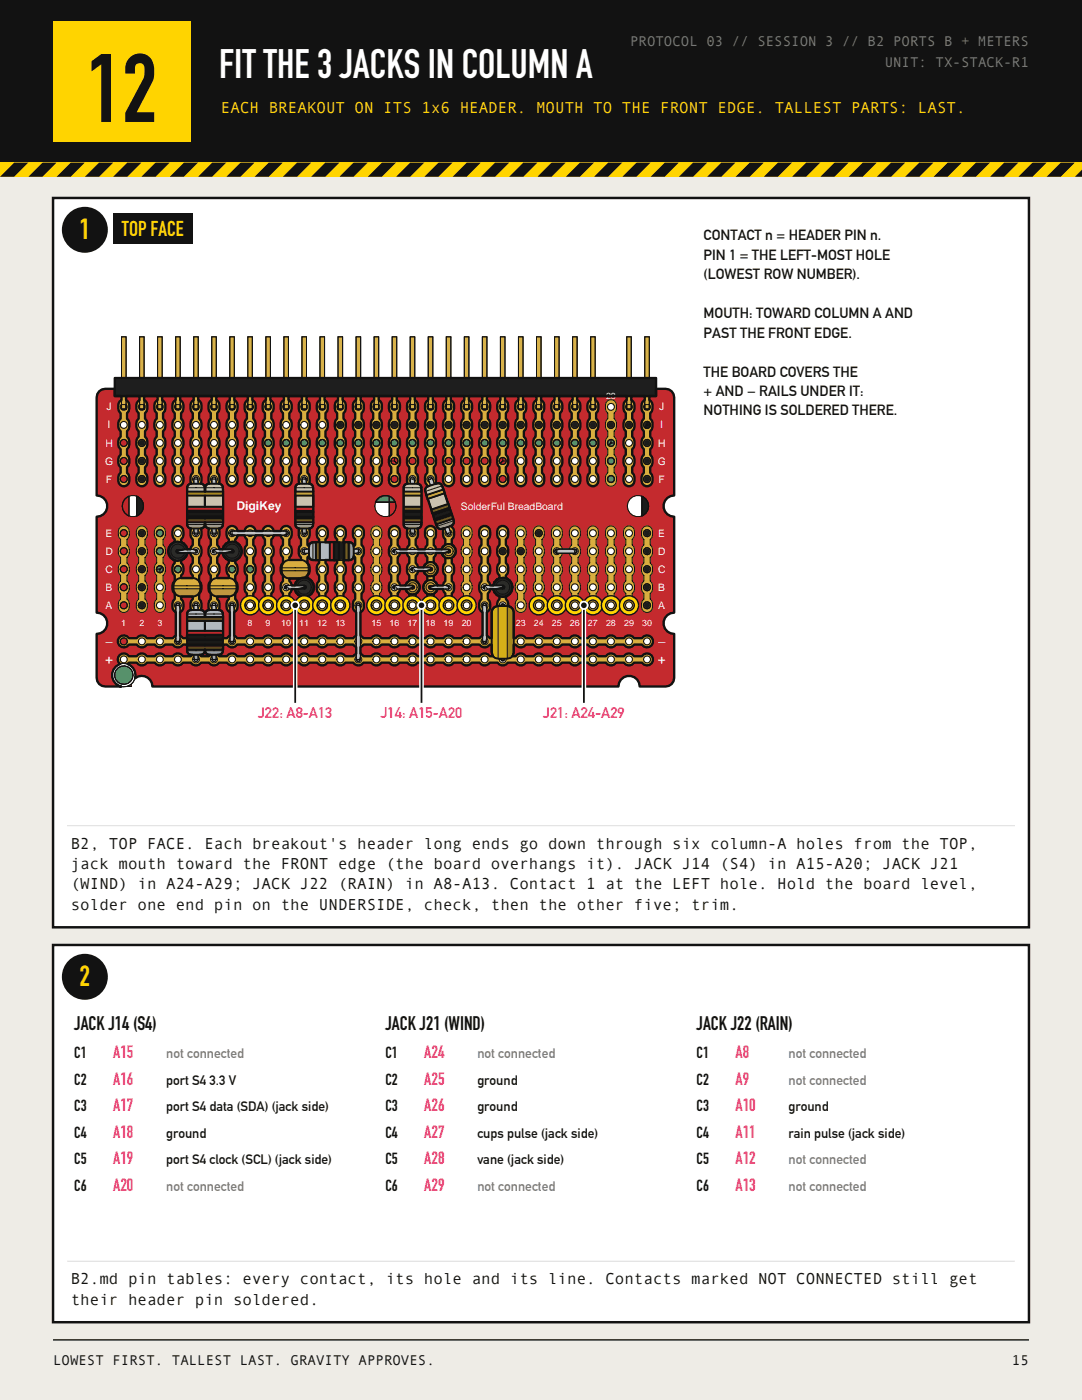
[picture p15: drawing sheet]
<svg xmlns="http://www.w3.org/2000/svg" width="216mm" height="279mm" viewBox="0 0 216 279" stroke-linecap="round" stroke-linejoin="round" font-family="sans-serif">
<defs><g id="words">
<text font-size="19" fill="#121212" x="17.3" y="24.3">12</text>
<text font-size="8.1" fill="#fff" x="43.7" y="15.5">FIT THE 3 JACKS IN COLUMN A</text>
<g font-size="5.7" fill="#ffd400">
<text x="15.9" y="47.8">1</text>
<text x="15.9" y="196.9">2</text>
</g>
<text font-size="4.2" fill="#ffd400" x="24.3" y="47.1">TOP FACE</text>
<g font-size="3.9" fill="#121212">
<text x="14.8" y="205.5">JACK J14 (S4)</text>
<text x="76.9" y="205.5">JACK J21 (WIND)</text>
<text x="139" y="205.5">JACK J22 (RAIN)</text>
</g>
<g font-size="3.5" fill="#ff2e88">
<text x="22.6" y="211.2">A15</text>
<text x="84.7" y="211.2">A24</text>
<text x="146.8" y="211.2">A8</text>
<text x="22.6" y="216.5">A16</text>
<text x="22.6" y="221.8">A17</text>
<text x="84.7" y="216.5">A25</text>
<text x="84.7" y="221.8">A26</text>
<text x="146.8" y="216.5">A9</text>
<text x="146.8" y="221.8">A10</text>
<text x="22.6" y="227">A18</text>
<text x="84.7" y="227">A27</text>
<text x="146.8" y="227">A11</text>
<text x="22.6" y="232.3">A19</text>
<text x="84.7" y="232.3">A28</text>
<text x="146.8" y="232.3">A12</text>
<text x="22.6" y="237.6">A20</text>
<text x="84.7" y="237.6">A29</text>
<text x="146.8" y="237.6">A13</text>
</g>
<text font-size="3.2" fill="#ffd400" x="44.1" y="22.6">EACH BREAKOUT ON ITS 1x6 HEADER. MOUTH TO THE FRONT EDGE. TALLEST PARTS: LAST.</text>
<g font-size="3.2" fill="#121212">
<text x="14.1" y="169.4">B2, TOP FACE. Each breakout's header long ends go down through six column-A holes from the TOP,</text>
<text x="14.1" y="173.4">jack mouth toward the FRONT edge (the board overhangs it). JACK J14 (S4) in A15-A20; JACK J21</text>
<text x="14.1" y="177.5">(WIND) in A24-A29; JACK J22 (RAIN) in A8-A13. Contact 1 at the LEFT hole. Hold the board level,</text>
<text x="14.1" y="181.5">solder one end pin on the UNDERSIDE, check, then the other five; trim.</text>
<text x="14.8" y="211.2">C1</text>
<text x="76.9" y="211.2">C1</text>
<text x="139" y="211.2">C1</text>
<text x="14.8" y="216.5">C2</text>
<text x="14.8" y="221.8">C3</text>
<text x="76.9" y="216.5">C2</text>
<text x="76.9" y="221.8">C3</text>
<text x="139" y="216.5">C2</text>
<text x="139" y="221.8">C3</text>
<text x="14.8" y="227">C4</text>
<text x="76.9" y="227">C4</text>
<text x="139" y="227">C4</text>
<text x="14.8" y="232.3">C5</text>
<text x="76.9" y="232.3">C5</text>
<text x="139" y="232.3">C5</text>
<text x="14.8" y="237.6">C6</text>
<text x="76.9" y="237.6">C6</text>
<text x="139" y="237.6">C6</text>
<text x="14.1" y="256.3">B2.md pin tables: every contact, its hole and its line. Contacts marked NOT CONNECTED still get</text>
<text x="14.1" y="260.3">their header pin soldered.</text>
</g>
<g font-size="3" fill="#ff2e88">
<text x="51.4" y="143.3">J22: A8-A13</text>
<text x="75.9" y="143.3">J14: A15-A20</text>
<text x="108.3" y="143.3">J21: A24-A29</text>
</g>
<g font-size="2.9" fill="#121212">
<text x="140.4" y="48">CONTACT n = HEADER PIN n.</text>
<text x="140.4" y="51.9">PIN 1 = THE LEFT-MOST HOLE</text>
<text x="140.4" y="55.7">(LOWEST ROW NUMBER).</text>
<text x="140.4" y="63.5">MOUTH: TOWARD COLUMN A AND</text>
<text x="140.4" y="67.4">PAST THE FRONT EDGE.</text>
<text x="140.4" y="75.1">THE BOARD COVERS THE</text>
<text x="140.4" y="79">+ AND − RAILS UNDER IT:</text>
<text x="140.4" y="82.9">NOTHING IS SOLDERED THERE.</text>
</g>
<g font-size="2.8" fill="#7a7a7a">
<text x="125.7" y="9.2">PROTOCOL 03 // SESSION 3 // B2 PORTS B + METERS</text>
<text x="176.5" y="13.4">UNIT: TX-STACK-R1</text>
</g>
<g font-size="2.8" fill="#121212">
<text x="10.6" y="272.3">LOWEST FIRST. TALLEST LAST. GRAVITY APPROVES.</text>
<text x="201.9" y="272.3">15</text>
</g>
<g font-size="2.7" fill="#fff">
<text x="21" y="128.9">−</text>
<text x="131.3" y="128.9">−</text>
<text x="21" y="132.5">+</text>
<text x="131.3" y="132.5">+</text>
</g>
<g font-size="2.7" fill="#7a7a7a">
<text x="33.2" y="211.2">not connected</text>
<text x="95.2" y="211.2">not connected</text>
<text x="157.3" y="211.2">not connected</text>
<text x="157.3" y="216.5">not connected</text>
<text x="157.3" y="232.3">not connected</text>
<text x="33.2" y="237.6">not connected</text>
<text x="95.2" y="237.6">not connected</text>
<text x="157.3" y="237.6">not connected</text>
</g>
<g font-size="2.7" fill="#121212">
<text x="33.2" y="216.5">port S4 3.3 V</text>
<text x="33.2" y="221.8">port S4 data (SDA) (jack side)</text>
<text x="95.2" y="216.5">ground</text>
<text x="95.2" y="221.8">ground</text>
<text x="157.3" y="221.8">ground</text>
<text x="33.2" y="227">ground</text>
<text x="95.2" y="227">cups pulse (jack side)</text>
<text x="157.3" y="227">rain pulse (jack side)</text>
<text x="33.2" y="232.3">port S4 clock (SCL) (jack side)</text>
<text x="95.2" y="232.3">vane (jack side)</text>
</g>
<text font-size="2.4" fill="#fff" x="47.2" y="101.8">DigiKey</text>
<g font-size="2.1" fill="#fff">
<text x="21.3" y="81.9">J</text>
<text x="131.5" y="81.9">J</text>
<text x="21" y="89.1">H</text>
<text x="21.5" y="85.5">I</text>
<text x="131.3" y="89.1">H</text>
<text x="131.8" y="85.5">I</text>
<text x="21" y="92.7">G</text>
<text x="131.2" y="92.7">G</text>
<text x="21.1" y="96.3">F</text>
<text x="92" y="101.7">SolderFul BreadBoard</text>
<text x="131.4" y="96.3">F</text>
<text x="21.1" y="107.1">E</text>
<text x="131.4" y="107.1">E</text>
<text x="21" y="110.7">D</text>
<text x="131.3" y="110.7">D</text>
<text x="21" y="114.3">C</text>
<text x="21.1" y="117.9">B</text>
<text x="131.3" y="114.3">C</text>
<text x="131.4" y="117.9">B</text>
<text x="21.1" y="121.5">A</text>
<text x="131.4" y="121.5">A</text>
</g>
<g font-size="1.8" fill="#fff">
<text x="120.9" y="79.6">28</text>
<text x="24.2" y="125">1</text>
<text x="27.8" y="125">2</text>
<text x="31.4" y="125">3</text>
<text x="49.4" y="125">8</text>
<text x="53" y="125">9</text>
<text x="56.1" y="125">10</text>
<text x="59.7" y="125">11</text>
<text x="63.3" y="125">12</text>
<text x="66.9" y="125">13</text>
<text x="74.1" y="125">15</text>
<text x="77.7" y="125">16</text>
<text x="81.3" y="125">17</text>
<text x="84.9" y="125">18</text>
<text x="88.5" y="125">19</text>
<text x="92.1" y="125">20</text>
<text x="102.9" y="125">23</text>
<text x="106.5" y="125">24</text>
<text x="110.1" y="125">25</text>
<text x="113.7" y="125">26</text>
<text x="117.3" y="125">27</text>
<text x="120.9" y="125">28</text>
<text x="124.5" y="125">29</text>
<text x="128.1" y="125">30</text>
</g>
</g></defs>
<path d="M0 0h215.9v279.4h-215.9z" fill-rule="evenodd" fill="#eeece6"/>
<path d="M0 0h215.9v32.5h-215.9z" fill-rule="evenodd" fill="#121212"/>
<g fill="#ffd400">
<path d="M10.6 4.2h27.5v24h-27.5z" fill-rule="evenodd"/>
<path d="M0 32.5h215.9v2.8h-215.9z" fill-rule="evenodd"/>
</g>
<path d="M0 32.5v2.8" fill="none" stroke="#121212" stroke-width=".2"/>
<g fill="#121212">
<path d="M2.8 32.5h2.8l-2.8 2.8h-2.8z" fill-rule="evenodd"/>
<path d="M8.5 32.5h2.8l-2.8 2.8h-2.9z" fill-rule="evenodd"/>
<path d="M14.1 32.5h2.8l-2.8 2.8h-2.8z" fill-rule="evenodd"/>
<path d="M19.8 32.5h2.8l-2.8 2.8h-2.9z" fill-rule="evenodd"/>
<path d="M25.4 32.5h2.8l-2.8 2.8h-2.8z" fill-rule="evenodd"/>
<path d="M31 32.5h2.9l-2.9 2.8h-2.8z" fill-rule="evenodd"/>
<path d="M36.7 32.5h2.8l-2.8 2.8h-2.8z" fill-rule="evenodd"/>
<path d="M42.3 32.5h2.9l-2.9 2.8h-2.8z" fill-rule="evenodd"/>
<path d="M48 32.5h2.8l-2.8 2.8h-2.8z" fill-rule="evenodd"/>
<path d="M53.6 32.5h2.8l-2.8 2.8h-2.8z" fill-rule="evenodd"/>
<path d="M59.3 32.5h2.8l-2.8 2.8h-2.9z" fill-rule="evenodd"/>
<path d="M62.1 35.3l2.8-2.8h2.8l-2.8 2.8z" fill-rule="evenodd"/>
<path d="M70.6 32.5h2.8l-2.8 2.8h-2.9z" fill-rule="evenodd"/>
<path d="M76.2 32.5h2.8l-2.8 2.8h-2.8z" fill-rule="evenodd"/>
<path d="M81.8 32.5h2.9l-2.9 2.8h-2.8z" fill-rule="evenodd"/>
<path d="M87.5 32.5h2.8l-2.8 2.8h-2.8z" fill-rule="evenodd"/>
<path d="M93.1 32.5h2.9l-2.9 2.8h-2.8z" fill-rule="evenodd"/>
<path d="M98.8 32.5h2.8l-2.8 2.8h-2.8z" fill-rule="evenodd"/>
<path d="M104.4 32.5h2.8l-2.8 2.8h-2.8z" fill-rule="evenodd"/>
<path d="M110.1 32.5h2.8l-2.8 2.8h-2.9z" fill-rule="evenodd"/>
<path d="M115.7 32.5h2.8l-2.8 2.8h-2.8z" fill-rule="evenodd"/>
<path d="M121.4 32.5h2.8l-2.8 2.8h-2.9z" fill-rule="evenodd"/>
<path d="M127 32.5h2.8l-2.8 2.8h-2.8z" fill-rule="evenodd"/>
<path d="M132.6 32.5h2.9l-2.9 2.8h-2.8z" fill-rule="evenodd"/>
<path d="M138.3 32.5h2.8l-2.8 2.8h-2.8z" fill-rule="evenodd"/>
<path d="M143.9 32.5h2.9l-2.9 2.8h-2.8z" fill-rule="evenodd"/>
<path d="M149.6 32.5h2.8l-2.8 2.8h-2.8z" fill-rule="evenodd"/>
<path d="M155.2 32.5h2.8l-2.8 2.8h-2.8z" fill-rule="evenodd"/>
<path d="M160.9 32.5h2.8l-2.8 2.8h-2.9z" fill-rule="evenodd"/>
<path d="M166.5 32.5h2.8l-2.8 2.8h-2.8z" fill-rule="evenodd"/>
<path d="M172.2 32.5h2.8l-2.8 2.8h-2.9z" fill-rule="evenodd"/>
<path d="M177.8 32.5h2.8l-2.8 2.8h-2.8z" fill-rule="evenodd"/>
<path d="M183.4 32.5h2.9l-2.9 2.8h-2.8z" fill-rule="evenodd"/>
<path d="M189.1 32.5h2.8l-2.8 2.8h-2.8z" fill-rule="evenodd"/>
<path d="M194.7 32.5h2.9l-2.9 2.8h-2.8z" fill-rule="evenodd"/>
<path d="M200.4 32.5h2.8l-2.8 2.8h-2.8z" fill-rule="evenodd"/>
<path d="M206 32.5h2.8l-2.8 2.8h-2.8z" fill-rule="evenodd"/>
<path d="M211.7 32.5h2.8l-2.8 2.8h-2.9z" fill-rule="evenodd"/>
<path d="M215.9 32.5v2.8h-1.4z" fill-rule="evenodd"/>
</g>
<path d="M10.6 267.4h194.7" fill="none" stroke="#121212" stroke-width=".28"/>
<path d="M10.6 39.5h194.7v145.6h-194.7z" fill-rule="evenodd" fill="#fff" stroke="#121212" stroke-width=".49"/>
<path d="M13.4 164.8h189.1" fill="none" stroke="#ddd" stroke-width=".21"/>
<g fill="#121212">
<path d="M22.6 42.7h15.8v6h-15.8z" fill-rule="evenodd"/>
<circle cx="16.9" cy="45.9" r="4.6"/>
</g>
<path d="M19.8 78.1l.5-.4 .7-.1h1.9v1.4h1.3v.8a1.73 1.73 0 0 0-.1 2.6v1.2l-.4 .3a1.96 1.96 0 0 0 .4 2.2v1.1l-.4 .3a1.96 1.96 0 0 0 .4 2.1v1.2l-.4 .3a1.96 1.96 0 0 0 .4 2.2v1.1l-.4 .3a1.71 1.71 0 0 0 .8 2.3 1.1 1.1 0 0 0 1.3-1l-.1-1.3-.4-.3v-1.1a1.83 1.83 0 0 0 0-2.5v-1.2l.4-.3a1.96 1.96 0 0 0-.4-2.1v-1.1l.4-.4a1.96 1.96 0 0 0-.4-2.1v-1.2l.4-.3a1.82 1.82 0 0 0-.5-2.3v-.8h2.6v.8l-.3 .3a1.94 1.94 0 0 0 .2 2.3v1.2l-.4 .3a1.96 1.96 0 0 0 .4 2.2v1.1l-.4 .3a1.96 1.96 0 0 0 .4 2.1v1.2l-.4 .3a1.96 1.96 0 0 0 .4 2.2v1.1l-.4 .3a1.72 1.72 0 0 0 .8 2.3 1.1 1.1 0 0 0 1.3-1l-.1-1.3-.4-.3v-1.1a1.83 1.83 0 0 0 0-2.5v-1.2l.4-.3a1.96 1.96 0 0 0-.4-2.1v-1.1l.4-.4a1.96 1.96 0 0 0-.4-2.1v-1.2l.4-.3a1.82 1.82 0 0 0-.5-2.3v-.8h2.6v.8l-.3 .3a1.92 1.92 0 0 0 .2 2.3v1.2l-.4 .3a1.95 1.95 0 0 0 .4 2.2v1.1l-.4 .3a1.95 1.95 0 0 0 .4 2.1v1.2l-.4 .3a1.95 1.95 0 0 0 .4 2.2v1.1l-.4 .3a1.71 1.71 0 0 0 .8 2.3 1.1 1.1 0 0 0 1.3-1l-.1-1.3-.4-.3v-1.1a1.83 1.83 0 0 0 0-2.5v-1.2l.4-.3a1.96 1.96 0 0 0-.4-2.1v-1.1l.4-.4a1.96 1.96 0 0 0-.4-2.1v-1.2l.4-.3a1.82 1.82 0 0 0-.5-2.3v-.8h2.6v.8l-.3 .3a1.94 1.94 0 0 0 .2 2.3v1.2l-.4 .3a1.96 1.96 0 0 0 .4 2.2v1.1l-.4 .3a1.96 1.96 0 0 0 .4 2.1v1.2l-.4 .3a1.96 1.96 0 0 0 .4 2.2v1.1l-.4 .3a1.72 1.72 0 0 0 .8 2.3 1.1 1.1 0 0 0 1.3-1l-.1-1.3-.4-.3v-1.1a1.82 1.82 0 0 0 0-2.5v-1.2l.4-.3a1.95 1.95 0 0 0-.4-2.1v-1.1l.4-.4a1.95 1.95 0 0 0-.4-2.1v-1.2l.4-.3a1.82 1.82 0 0 0-.5-2.3v-.8h2.7v.8l-.4 .3a1.92 1.92 0 0 0 .2 2.3v1.2l-.4 .3a1.95 1.95 0 0 0 .4 2.2v1.1l-.4 .3a1.95 1.95 0 0 0 .4 2.1v1.2l-.4 .3a1.95 1.95 0 0 0 .4 2.2v1.1l-.4 .3-.1 .5 .1 1.3a.78 .78 0 0 0-.8 .8v7a.95 .95 0 0 0 .8 1.2l-.1 1.3 .1 .5 .4 .4v1.1l-.4 .3-.1 .5h-.6l-.2-.6-.5-.6-.6-.2v-.5a1.66 1.66 0 0 0-.4-2.7 1.1 1.1 0 0 0-1.3 1v.8l.1 .5 .4 .4v.5a1.96 1.96 0 0 0-1.4 1.8 1.96 1.96 0 0 0 1.4 1.9v.5l-.4 .3a1.96 1.96 0 0 0 .4 2.2v1.1l-.4 .3a1.96 1.96 0 0 0 .4 2.2v1.1l-.4 .3a1.81 1.81 0 0 0 .6 2.3v4.7l-.6 .5h-1.6a1.2 1.2 0 0 0-2 0h-1.6l-.3-.4a1.2 1.2 0 0 0-1.7 .4h-1.6l-.4-.4a1.21 1.21 0 0 0-1.6 .4 1.21 1.21 0 0 0 .4 1.6 1.21 1.21 0 0 0 1.6-.4h1.6l.3 .4a1.21 1.21 0 0 0 1.7-.4h1.6l.3 .4a1.21 1.21 0 0 0 1.7-.4h1.6l.3 .4a1.21 1.21 0 0 0 1.7-.4l.8 .1v1.2a.9 .9 0 0 0 1 .8l-.2 .3h-1.6a1.21 1.21 0 0 0-2 0h-1.6l-.3-.4a1.2 1.2 0 0 0-1.7 .4h-1.6l-.3-.4a1.21 1.21 0 0 0-1.7 .4h-1.6l-.3-.4a1.2 1.2 0 0 0-1.7 .3 1.2 1.2 0 0 0 .2 1.6 2.34 2.34 0 0 0-1.5 2.3 2.34 2.34 0 0 0 1.7 2.2h-3.1l-.7-.1-.5-.4-.4-.5-.1-.7v-8.8a2.13 2.13 0 0 0 2.1-2.1 2.13 2.13 0 0 0-2.1-2.1v-19.2l.7-.1a2.13 2.13 0 0 0 1.4-2.4 2.13 2.13 0 0 0-2.1-1.7v-19.6l.1-.7zM24.4 101a2.13 2.13 0 0 0 4.2 0 2.13 2.13 0 0 0-4.2 0zM31.2 105.2a1.84 1.84 0 0 0 .1 2.5v1.1a1.82 1.82 0 0 0 0 2.5v1.1a1.81 1.81 0 0 0 0 2.5v1.1a1.82 1.82 0 0 0 0 2.5v1.1a1.65 1.65 0 0 0 .4 2.6 1.1 1.1 0 0 0 1.3-1l-.1-1.3-.4-.3v-1.1a1.83 1.83 0 0 0 0-2.5v-1.1a1.82 1.82 0 0 0 0-2.5v-1.1a1.83 1.83 0 0 0 0-2.5v-1.1a1.66 1.66 0 0 0-.4-2.7h-.4zM27.6 105.2a1.85 1.85 0 0 0 .1 2.5v1.1a1.83 1.83 0 0 0 0 2.5v1.1a1.82 1.82 0 0 0 0 2.5v1.1a1.83 1.83 0 0 0 0 2.5v1.1a1.66 1.66 0 0 0 .4 2.6 1.1 1.1 0 0 0 1.3-1l-.1-1.3-.4-.3v-1.1a1.83 1.83 0 0 0 0-2.5v-1.1a1.82 1.82 0 0 0 0-2.5v-1.1a1.83 1.83 0 0 0 0-2.5v-1.1a1.66 1.66 0 0 0-.4-2.7h-.4zM24 105.2a1.85 1.85 0 0 0 .1 2.5v1.1a1.83 1.83 0 0 0 0 2.5v1.1a1.82 1.82 0 0 0 0 2.5v1.1a1.83 1.83 0 0 0 0 2.5v1.1a1.66 1.66 0 0 0 .4 2.6 1.1 1.1 0 0 0 1.3-1l-.1-1.3-.4-.3v-1.1a1.83 1.83 0 0 0 0-2.5v-1.1a1.82 1.82 0 0 0 0-2.5v-1.1a1.83 1.83 0 0 0 0-2.5v-1.1a1.66 1.66 0 0 0-.4-2.7h-.4zM25.3 137l.9-.5v.5zM61.2 79h2.6v.8a1.73 1.73 0 0 0-.1 2.6v1.2l-.4 .3a1.95 1.95 0 0 0 .4 2.2v1.1l-.4 .3a1.95 1.95 0 0 0 .4 2.1v1.2l-.4 .3a1.95 1.95 0 0 0 .4 2.2v1.1l-.4 .3a1.71 1.71 0 0 0 .8 2.3 1.1 1.1 0 0 0 1.3-1l-.1-1.3-.4-.3v-1.1a1.83 1.83 0 0 0 0-2.5v-1.2l.4-.3a1.96 1.96 0 0 0-.4-2.1v-1.1l.4-.4a1.96 1.96 0 0 0-.4-2.1v-1.2l.4-.3a1.82 1.82 0 0 0-.5-2.3v-.8h2.7v.8l-.4 .3a1.94 1.94 0 0 0 .2 2.3v1.2l-.4 .3a1.96 1.96 0 0 0 .4 2.2v1.1l-.4 .3a1.96 1.96 0 0 0 .4 2.1v1.2l-.4 .3a1.96 1.96 0 0 0 .4 2.2v1.1l-.4 .3a1.72 1.72 0 0 0 .8 2.3 1.1 1.1 0 0 0 1.3-1l-.1-1.3-.4-.3v-1.1a1.82 1.82 0 0 0 0-2.5v-1.2l.4-.3a1.95 1.95 0 0 0-.4-2.1v-1.1l.4-.4a1.95 1.95 0 0 0-.4-2.1v-1.2l.4-.3a1.82 1.82 0 0 0-.5-2.3v-.8h2.7v.8l-.4 .3a1.92 1.92 0 0 0 .2 2.3v1.2l-.4 .3a1.95 1.95 0 0 0 .4 2.2v1.1l-.4 .3a1.95 1.95 0 0 0 .4 2.1v1.2l-.4 .3a1.95 1.95 0 0 0 .4 2.2v1.1l-.4 .3a1.71 1.71 0 0 0 .8 2.3 1.1 1.1 0 0 0 1.3-1l-.1-1.3-.4-.3v-1.1a1.83 1.83 0 0 0 0-2.5v-1.2l.4-.3a1.96 1.96 0 0 0-.4-2.1v-1.1l.4-.4a1.96 1.96 0 0 0-.4-2.1v-1.2l.4-.3a1.82 1.82 0 0 0-.5-2.3v-.8h2.7v.8l-.4 .3a1.94 1.94 0 0 0 .2 2.3v1.2l-.4 .3a1.96 1.96 0 0 0 .4 2.2v1.1l-.4 .3a1.96 1.96 0 0 0 .4 2.1v1.2l-.4 .3a1.96 1.96 0 0 0 .4 2.2v1.1l-.4 .3a1.72 1.72 0 0 0 .8 2.3 1.1 1.1 0 0 0 1.3-1l-.1-1.3-.4-.3v-1.1a1.82 1.82 0 0 0 0-2.5v-1.2l.4-.3a1.95 1.95 0 0 0-.4-2.1v-1.1l.4-.4a1.95 1.95 0 0 0-.4-2.1v-1.2l.4-.3a1.82 1.82 0 0 0-.5-2.3v-.8h2.7v.8l-.4 .3a1.92 1.92 0 0 0 .2 2.3v1.2l-.4 .3a1.95 1.95 0 0 0 .4 2.2v1.1l-.4 .3a1.95 1.95 0 0 0 .4 2.1v1.2l-.4 .3a1.95 1.95 0 0 0 .4 2.2v1.1l-.4 .3a1.71 1.71 0 0 0 .8 2.3 1.1 1.1 0 0 0 1.3-1l-.1-1.3-.4-.3v-1.1a1.83 1.83 0 0 0 0-2.5v-1.2l.4-.3a1.96 1.96 0 0 0-.4-2.1v-1.1l.4-.4a1.96 1.96 0 0 0-.4-2.1v-1.2l.4-.3a1.82 1.82 0 0 0-.5-2.3v-.8h2.7v.8l-.4 .3a1.93 1.93 0 0 0 .2 2.3v1.2l-.4 .3a1.96 1.96 0 0 0 .4 2.2v1.1l-.4 .3a1.96 1.96 0 0 0 .4 2.1v1.2l-.4 .3a1.96 1.96 0 0 0 .4 2.2v1.1l-.4 .3-.1 .5 .1 1.3-.4 .2-.3 .5-.1 4.7a8.8 8.8 0 0 0 .2 3.3l.6 .3v.2a1.98 1.98 0 0 0 .4 2v1.1l-.4 .3-.1 .5h-1.4l-.1-.5-.4-.3v-1.1l.4-.4a1.72 1.72 0 0 0-.7-2.3 1.11 1.11 0 0 0-1.4 1l.1 1.3 .4 .4v1.1a1.82 1.82 0 0 0 0 2.5v1.1l-.4 .3a1.95 1.95 0 0 0 .4 2.2v1.1l-.4 .3a1.95 1.95 0 0 0 .4 2.2v1.1l-.4 .3a1.72 1.72 0 0 0 .8 2.3 1.1 1.1 0 0 0 1.3-1l-.1-1.3-.4-.3v-1.1l.4-.4 .1-.5h1.1l.3 .5 .5 .4v1.1l-.4 .3a1.72 1.72 0 0 0 .8 2.3 1.1 1.1 0 0 0 1.3-1l-.1-1.3-.4-.3v-1.1a1.46 1.46 0 0 0 .9-1.3 1.46 1.46 0 0 0-.9-1.3v-1l.4-.4 .1-.5h1.1l.3 .5 .5 .4v1a1.46 1.46 0 0 0-.9 1.3 1.46 1.46 0 0 0 .9 1.3v1.1l-.4 .3a1.71 1.71 0 0 0 .8 2.3 1.1 1.1 0 0 0 1.3-1l-.1-1.3-.4-.3v-1.1l.6-.4 .2-.5h1.1l.1 .5 .4 .4v1.1l-.4 .3a1.72 1.72 0 0 0 .8 2.3 1.1 1.1 0 0 0 1.3-1l-.1-1.3-.4-.3v-1.1a1.83 1.83 0 0 0 0-2.5v-1.1l.4-.4a1.96 1.96 0 0 0-.4-2.1v-1.1l.4-.2a1.46 1.46 0 0 0-.4-2.4v-1l.4-.4a1.87 1.87 0 0 0-.6-2.3l.1-.1a.89 .89 0 0 0 .4-1.4l-2.2-6.5a.75 .75 0 0 0-1-.5l-.4 .1a2.02 2.02 0 0 0-.3-2.2v-1.1l.4-.4a1.96 1.96 0 0 0-.4-2.1v-1.2l.4-.3a1.96 1.96 0 0 0-.4-2.1v-1.1l.4-.4a1.96 1.96 0 0 0-.4-2.1v-1.2l.4-.3a1.82 1.82 0 0 0-.5-2.3v-.8h2.7v.8l-.4 .3a1.93 1.93 0 0 0 .2 2.3v1.2l-.4 .3a1.96 1.96 0 0 0 .4 2.2v1.1l-.4 .3a1.96 1.96 0 0 0 .4 2.1v1.2l-.4 .3a1.96 1.96 0 0 0 .4 2.2v1.1l-.4 .3a1.71 1.71 0 0 0 .8 2.3 1.1 1.1 0 0 0 1.3-1l-.1-1.3-.4-.3v-1.1a1.83 1.83 0 0 0 0-2.5v-1.2l.4-.3a1.96 1.96 0 0 0-.4-2.1v-1.1l.4-.4a1.96 1.96 0 0 0-.4-2.1v-1.2l.4-.3a1.82 1.82 0 0 0-.5-2.3v-.8h2.7v.8l-.4 .3a1.94 1.94 0 0 0 .2 2.3v1.2l-.4 .3a1.96 1.96 0 0 0 .4 2.2v1.1l-.4 .3a1.96 1.96 0 0 0 .4 2.1v1.2l-.4 .3a1.96 1.96 0 0 0 .4 2.2v1.1l-.4 .3a1.72 1.72 0 0 0 .8 2.3 1.1 1.1 0 0 0 1.3-1l-.1-1.3-.4-.3v-1.1a1.83 1.83 0 0 0 0-2.5v-1.2l.4-.3a1.96 1.96 0 0 0-.4-2.1v-1.1l.4-.4a1.96 1.96 0 0 0-.4-2.1v-1.2l.4-.3a1.82 1.82 0 0 0-.5-2.3v-.8h2.7v.8l-.4 .3a1.92 1.92 0 0 0 .2 2.3v1.2l-.4 .3a1.95 1.95 0 0 0 .4 2.2v1.1l-.4 .3a1.95 1.95 0 0 0 .4 2.1v1.2l-.4 .3a1.95 1.95 0 0 0 .4 2.2v1.1l-.4 .3a1.71 1.71 0 0 0 .8 2.3 1.1 1.1 0 0 0 1.3-1l-.1-1.3-.4-.3v-1.1a1.83 1.83 0 0 0 0-2.5v-1.2l.4-.3a1.96 1.96 0 0 0-.4-2.1v-1.1l.4-.4a1.96 1.96 0 0 0-.4-2.1v-1.2l.4-.3a1.82 1.82 0 0 0-.5-2.3v-.8h2.7v.8l-.4 .3a1.94 1.94 0 0 0 .2 2.3v1.2l-.4 .3a1.96 1.96 0 0 0 .4 2.2v1.1l-.4 .3a1.96 1.96 0 0 0 .4 2.1v1.2l-.4 .3a1.96 1.96 0 0 0 .4 2.2v1.1l-.4 .3a1.72 1.72 0 0 0 .8 2.3 1.1 1.1 0 0 0 1.3-1l-.1-1.3-.4-.3v-1.1a1.82 1.82 0 0 0 0-2.5v-1.2l.4-.3a1.95 1.95 0 0 0-.4-2.1v-1.1l.4-.4a1.95 1.95 0 0 0-.4-2.1v-1.2l.4-.3a1.82 1.82 0 0 0-.5-2.3v-.8h2.7v.8l-.4 .3a1.92 1.92 0 0 0 .2 2.3v1.2l-.4 .3a1.95 1.95 0 0 0 .4 2.2v1.1l-.4 .3a1.95 1.95 0 0 0 .4 2.1v1.2l-.4 .3a1.95 1.95 0 0 0 .4 2.2v1.1l-.4 .3a1.71 1.71 0 0 0 .8 2.3 1.1 1.1 0 0 0 1.3-1l-.1-1.3-.4-.3v-1.1a1.83 1.83 0 0 0 0-2.5v-1.2l.4-.3a1.96 1.96 0 0 0-.4-2.1v-1.1l.4-.4a1.96 1.96 0 0 0-.4-2.1v-1.2l.4-.3a1.82 1.82 0 0 0-.5-2.3v-.8h2.7v.8l-.4 .3a1.94 1.94 0 0 0 .2 2.3v1.2l-.4 .3a1.96 1.96 0 0 0 .4 2.2v1.1l-.4 .3a1.96 1.96 0 0 0 .4 2.1v1.2l-.4 .3a1.96 1.96 0 0 0 .4 2.2v1.1l-.4 .3a1.72 1.72 0 0 0 .8 2.3 1.1 1.1 0 0 0 1.3-1l-.1-1.3-.4-.3v-1.1a1.82 1.82 0 0 0 0-2.5v-1.2l.4-.3a1.95 1.95 0 0 0-.4-2.1v-1.1l.4-.4a1.95 1.95 0 0 0-.4-2.1v-1.2l.4-.3a1.82 1.82 0 0 0-.5-2.3v-.8h2.7v.8l-.4 .3a1.92 1.92 0 0 0 .2 2.3v1.2l-.4 .3a1.95 1.95 0 0 0 .4 2.2v1.1l-.4 .3a1.95 1.95 0 0 0 .4 2.1v1.2l-.4 .3a1.95 1.95 0 0 0 .4 2.2v1.1l-.4 .3a1.71 1.71 0 0 0 .8 2.3 1.1 1.1 0 0 0 1.3-1l-.1-1.3-.4-.3v-1.1a1.83 1.83 0 0 0 0-2.5v-1.2l.4-.3a1.96 1.96 0 0 0-.4-2.1v-1.1l.4-.4a1.96 1.96 0 0 0-.4-2.1v-1.2l.4-.3a1.82 1.82 0 0 0-.5-2.3v-.8h2.7v.8l-.4 .3a1.93 1.93 0 0 0 .2 2.3v1.2l-.4 .3a1.96 1.96 0 0 0 .4 2.2v1.1l-.4 .3a1.96 1.96 0 0 0 .4 2.1v1.2l-.4 .3a1.96 1.96 0 0 0 .4 2.2v1.1l-.4 .3a1.71 1.71 0 0 0 .8 2.3 1.1 1.1 0 0 0 1.3-1l-.1-1.3-.4-.3v-1.1a1.82 1.82 0 0 0 0-2.5v-1.2l.4-.3a1.95 1.95 0 0 0-.4-2.1v-1.1l.4-.4a1.95 1.95 0 0 0-.4-2.1v-1.2l.4-.3a1.82 1.82 0 0 0-.5-2.3v-.8h2.7v.8l-.4 .3a1.92 1.92 0 0 0 .2 2.3v1.2l-.4 .3a1.94 1.94 0 0 0 .4 2.2v1.1l-.4 .3a1.94 1.94 0 0 0 .4 2.1v1.2l-.4 .3a1.94 1.94 0 0 0 .4 2.2v1.1l-.4 .3a1.71 1.71 0 0 0 .8 2.3 1.1 1.1 0 0 0 1.3-1l-.1-1.3-.4-.3v-1.1a1.83 1.83 0 0 0 0-2.5v-1.2l.4-.3a1.96 1.96 0 0 0-.4-2.1v-1.1l.4-.4a1.96 1.96 0 0 0-.4-2.1v-1.2l.4-.3a1.82 1.82 0 0 0-.5-2.3v-.8h6.3v.8l-.4 .3a1.94 1.94 0 0 0 .2 2.3v1.2l-.4 .3a1.96 1.96 0 0 0 .4 2.2v1.1l-.4 .3a1.96 1.96 0 0 0 .4 2.1v1.2l-.4 .3a1.96 1.96 0 0 0 .4 2.2v1.1l-.4 .3a1.72 1.72 0 0 0 .8 2.3 1.1 1.1 0 0 0 1.3-1l-.1-1.3-.4-.3v-1.1a1.83 1.83 0 0 0 0-2.5v-1.2l.4-.3a1.96 1.96 0 0 0-.4-2.1v-1.1l.4-.4a1.96 1.96 0 0 0-.4-2.1v-1.2l.4-.3a1.82 1.82 0 0 0-.5-2.3v-.8h2.7v.8l-.4 .3a1.92 1.92 0 0 0 .2 2.3v1.2l-.4 .3a1.95 1.95 0 0 0 .4 2.2v1.1l-.4 .3a1.95 1.95 0 0 0 .4 2.1v1.2l-.4 .3a1.95 1.95 0 0 0 .4 2.2v1.1l-.4 .3a1.71 1.71 0 0 0 .8 2.3 1.1 1.1 0 0 0 1.3-1l-.1-1.3-.4-.3v-1.1a1.83 1.83 0 0 0 0-2.5v-1.2l.4-.3a1.96 1.96 0 0 0-.4-2.1v-1.1l.4-.4a1.96 1.96 0 0 0-.4-2.1v-1.2l.4-.3a1.82 1.82 0 0 0-.5-2.3v-.8h1.3v-1.4h1.9a1.7 1.7 0 0 1 1.7 1.7v19.6l-.7 .1a2.13 2.13 0 0 0-1.4 2.4 2.13 2.13 0 0 0 2.1 1.7v19.2l-.7 .1a2.13 2.13 0 0 0-1.4 2.4 2.13 2.13 0 0 0 2.1 1.7v8.8l-.1 .7-.4 .5-.5 .4-.7 .1h-5.2a2.13 2.13 0 0 0-2.1-2.1 2.13 2.13 0 0 0-2.1 2.1h-93l-.1-.7a2.12 2.12 0 0 0-3.3-1 2.34 2.34 0 0 0-1.5-2.8l.2-.3h1.6a1.21 1.21 0 0 0 2 0h1.6l.3 .4a1.21 1.21 0 0 0 1.7-.4h1.6l.3 .4a1.21 1.21 0 0 0 1.7-.4h1.6l.3 .4a1.21 1.21 0 0 0 1.7-.4h1.6l.3 .4a1.21 1.21 0 0 0 1.7-.4h1.6l.3 .4a1.21 1.21 0 0 0 1.7-.4h1.6l.3 .4a1.21 1.21 0 0 0 1.7-.4h1.6l.3 .4a1.21 1.21 0 0 0 1.7-.4h1.6l.3 .4a1.2 1.2 0 0 0 1.7-.4h1.6l.3 .4a1.21 1.21 0 0 0 1.7-.4h1.6l.3 .4a1.21 1.21 0 0 0 1.7-.4h1.6l.3 .4a1.21 1.21 0 0 0 1.7-.4h1.6l.3 .4a1.21 1.21 0 0 0 1.7-.4h1.6l.3 .4a1.21 1.21 0 0 0 1.7-.4h1.6l.3 .4a1.21 1.21 0 0 0 1.7-.4h1.6l.3 .4a1.21 1.21 0 0 0 1.7-.4h1.6l.3 .4a1.21 1.21 0 0 0 1.7-.4h1.6l.3 .4a1.2 1.2 0 0 0 1.7-.4h1.6l.3 .4a1.21 1.21 0 0 0 1.7-.4h1.6l.3 .4a1.21 1.21 0 0 0 1.7-.4h1.6l.3 .4a1.21 1.21 0 0 0 1.7-.4h1.6l.3 .4a1.21 1.21 0 0 0 1.7-.4h1.6l.3 .4a1.21 1.21 0 0 0 1.7-.4h1.6l.3 .4a1.21 1.21 0 0 0 1.7-.4h1.6l.3 .4a1.2 1.2 0 0 0 1.7-.4h1.6l.3 .4a1.21 1.21 0 0 0 1.7-.4h1.6l.3 .4a1.2 1.2 0 0 0 1.7-.4h1.6l.3 .4a1.21 1.21 0 0 0 1.7-.4h1.6l.4 .4a1.21 1.21 0 0 0 1.6-.4 1.21 1.21 0 0 0-.4-1.6 1.21 1.21 0 0 0-1.6 .4h-1.6l-.3-.4a1.21 1.21 0 0 0-1.7 .4h-1.6l-.3-.4a1.21 1.21 0 0 0-1.7 .4h-1.6l-.3-.4a1.21 1.21 0 0 0-1.7 .4h-1.6l-.3-.4a1.21 1.21 0 0 0-1.7 .4h-1.6l-.3-.4a1.21 1.21 0 0 0-1.7 .4h-1.6l-.3-.4a1.21 1.21 0 0 0-1.7 .4h-1.6l-.3-.4a1.2 1.2 0 0 0-1.7 .4h-.7l.3-.8v-1.6h.4a1.21 1.21 0 0 0 2 0h1.6l.3 .4a1.2 1.2 0 0 0 1.7-.4h1.6l.3 .4a1.21 1.21 0 0 0 1.7-.4h1.6l.3 .4a1.2 1.2 0 0 0 1.7-.4h1.6l.3 .4a1.21 1.21 0 0 0 1.7-.4h1.6l.3 .4a1.2 1.2 0 0 0 1.7-.4h1.6l.3 .4a1.21 1.21 0 0 0 1.7-.4h1.6l.4 .4a1.2 1.2 0 0 0 1.6-.4 1.2 1.2 0 0 0-.4-1.6 1.2 1.2 0 0 0-1.6 .4h-1.6l-.3-.4a1.2 1.2 0 0 0-1.7 .4h-1.6l-.3-.4a1.2 1.2 0 0 0-1.7 .4h-1.6l-.3-.4a1.2 1.2 0 0 0-1.7 .4h-1.6l-.3-.4a1.2 1.2 0 0 0-1.7 .4h-1.6l-.3-.4a1.2 1.2 0 0 0-1.7 .4h-1.6l-.3-.4a1.2 1.2 0 0 0-1.7 .4h-1.6l-.3-.4a1.2 1.2 0 0 0-1.7 .4h-.4v-4.8a1.37 1.37 0 0 0-1.1-1.6l-.1-1.1-.4-.3v-.5a1.96 1.96 0 0 0 1.4-1.9 1.96 1.96 0 0 0-1.4-1.8v-.5l.4-.4a1.95 1.95 0 0 0-.4-2.1v-1.1l.4-.4a1.95 1.95 0 0 0-.4-2.1v-1.1l.4-.4a1.72 1.72 0 0 0-.7-2.3 1.1 1.1 0 0 0-1.4 1l.1 1.3 .4 .4v1.1a1.83 1.83 0 0 0 0 2.5v1.1l-.4 .3a1.96 1.96 0 0 0 .4 2.2v.5l-.6 .2-.5 .6-.2 .6h-.6l-.1-.5-.4-.3v-1.1l.4-.4a1.96 1.96 0 0 0-.4-2.1v-1.1l.4-.4a1.96 1.96 0 0 0-.4-2.1v-1.1l.4-.4a1.72 1.72 0 0 0-.8-2.3 1.11 1.11 0 0 0-1.3 1l.1 1.3 .4 .4v1.1a1.82 1.82 0 0 0 0 2.5v1.1l-.4 .3a1.95 1.95 0 0 0 .4 2.2v1.1l-.4 .3a1.95 1.95 0 0 0 .4 2.2v1.1l-.4 .3a1.81 1.81 0 0 0 .6 2.3v4.7l-.6 .5h-1.6a1.2 1.2 0 0 0-2 0h-1.6l-.3-.4a1.2 1.2 0 0 0-1.7 .4h-1.6l-.3-.4a1.2 1.2 0 0 0-1.7 .4h-1.6l-.3-.4a1.2 1.2 0 0 0-1.7 .4h-1.6l-.3-.4a1.2 1.2 0 0 0-1.7 .4h-1.6l-.3-.4a1.2 1.2 0 0 0-1.7 .4h-1.6l-.6-.5v-4.7a1.72 1.72 0 0 0 .2-2.6v-1.1l.4-.4a1.96 1.96 0 0 0-.4-2.1v-1.1l.4-.4a1.96 1.96 0 0 0-.4-2.1v-1.1l.4-.4a1.96 1.96 0 0 0-.4-2.1v-1.1l.4-.4a1.72 1.72 0 0 0-.8-2.3 1.11 1.11 0 0 0-1.3 1l.1 1.3 .4 .4v1.1l-.3 .2-.2-.4-.4-.3-1.4-.1-.1-.5 .4-.4a1.72 1.72 0 0 0-.8-2.3 1.1 1.1 0 0 0-1.3 1v.8l.1 .5 .4 .4v.5h-2.4v-.5a1.66 1.66 0 0 0-.4-2.7 1.11 1.11 0 0 0-1.3 1v.8l.1 .5 .4 .4v.5l-1.5 .1-.4 .3-.2 .4-.3-.2v-1.1l.4-.4 .1-.5-.1-1.3a.98 .98 0 0 0 .8-1.2v-7l-.2-.5-.6-.3 .1-.2a1.99 1.99 0 0 0-.5-1.9v-1.1l.4-.4a1.96 1.96 0 0 0-.4-2.1v-1.2l.4-.3a1.96 1.96 0 0 0-.4-2.1v-1.1l.4-.4a1.96 1.96 0 0 0-.4-2.1v-1.2l.4-.3a1.82 1.82 0 0 0-.5-2.3zM74.8 101a2.12 2.12 0 0 0 4.2 0 2.12 2.12 0 0 0-4.2 0zM125.2 101a2.13 2.13 0 0 0 4.2 0 2.13 2.13 0 0 0-4.2 0zM128.4 105.2a1.84 1.84 0 0 0 .1 2.5v1.1a1.82 1.82 0 0 0 0 2.5v1.1a1.81 1.81 0 0 0 0 2.5v1.1a1.82 1.82 0 0 0 0 2.5v1.1a1.65 1.65 0 0 0 .4 2.6 1.1 1.1 0 0 0 1.3-1l-.1-1.3-.4-.3v-1.1a1.83 1.83 0 0 0 0-2.5v-1.1a1.82 1.82 0 0 0 0-2.5v-1.1a1.83 1.83 0 0 0 0-2.5v-1.1a1.66 1.66 0 0 0-.3-2.7h-.5zM124.8 105.2a1.85 1.85 0 0 0 .1 2.5v1.1a1.83 1.83 0 0 0 0 2.5v1.1a1.82 1.82 0 0 0 0 2.5v1.1a1.83 1.83 0 0 0 0 2.5v1.1a1.66 1.66 0 0 0 .4 2.6 1.1 1.1 0 0 0 1.3-1l-.1-1.3-.4-.3v-1.1a1.83 1.83 0 0 0 0-2.5v-1.1a1.82 1.82 0 0 0 0-2.5v-1.1a1.83 1.83 0 0 0 0-2.5v-1.1a1.66 1.66 0 0 0-.3-2.7h-.5zM121.2 80a1.85 1.85 0 0 0 .1 2.4v1.2a1.83 1.83 0 0 0 0 2.5v1.1a1.82 1.82 0 0 0 0 2.4v1.2a1.83 1.83 0 0 0 0 2.5v1.1a1.66 1.66 0 0 0 .4 2.6 1.1 1.1 0 0 0 1.3-1l-.1-1.3-.4-.3v-1.1a1.83 1.83 0 0 0 0-2.5v-1.2a1.82 1.82 0 0 0 0-2.4v-1.1a1.83 1.83 0 0 0 0-2.5v-1.2a1.66 1.66 0 0 0-.3-2.6h-.5zM121.2 105.2a1.85 1.85 0 0 0 .1 2.5v1.1a1.83 1.83 0 0 0 0 2.5v1.1a1.82 1.82 0 0 0 0 2.5v1.1a1.83 1.83 0 0 0 0 2.5v1.1a1.66 1.66 0 0 0 .4 2.6 1.1 1.1 0 0 0 1.3-1l-.1-1.3-.4-.3v-1.1a1.83 1.83 0 0 0 0-2.5v-1.1a1.82 1.82 0 0 0 0-2.5v-1.1a1.83 1.83 0 0 0 0-2.5v-1.1a1.66 1.66 0 0 0-.3-2.7h-.5zM117.6 105.2a1.84 1.84 0 0 0 .1 2.5v1.1a1.82 1.82 0 0 0 0 2.5v1.1a1.81 1.81 0 0 0 0 2.5v1.1a1.82 1.82 0 0 0 0 2.5v1.1a1.65 1.65 0 0 0 .4 2.6 1.1 1.1 0 0 0 1.3-1l-.1-1.3-.4-.3v-1.1a1.83 1.83 0 0 0 0-2.5v-1.1a1.82 1.82 0 0 0 0-2.5v-1.1a1.83 1.83 0 0 0 0-2.5v-1.1a1.66 1.66 0 0 0-.3-2.7h-.5zM110.4 105.2a1.84 1.84 0 0 0 .1 2.5v1.1a1.82 1.82 0 0 0 0 2.5v1.1a1.81 1.81 0 0 0 0 2.5v1.1a1.82 1.82 0 0 0 0 2.5v1.1a1.65 1.65 0 0 0 .4 2.6 1.1 1.1 0 0 0 1.3-1l-.1-1.3-.4-.3v-1.1a1.83 1.83 0 0 0 0-2.5v-1.1a1.82 1.82 0 0 0 0-2.5v-1.1l.4-.4 .1-.5h1.4l.1 .5 .4 .4v1.1a1.82 1.82 0 0 0 0 2.5v1.1a1.83 1.83 0 0 0 0 2.5v1.1a1.66 1.66 0 0 0 .4 2.6 1.1 1.1 0 0 0 1.3-1l-.1-1.3-.4-.3v-1.1a1.82 1.82 0 0 0 0-2.5v-1.1a1.81 1.81 0 0 0 0-2.5v-1.1a1.82 1.82 0 0 0 0-2.5v-1.1a1.66 1.66 0 0 0-.3-2.7 1.1 1.1 0 0 0-1.4 1l.1 1.3 .4 .4v1.1l-.4 .3-.1 .5h-1.4l-.1-.5-.4-.3v-1.1a1.66 1.66 0 0 0-.3-2.7h-.5zM106.8 105.2a1.85 1.85 0 0 0 .1 2.5v1.1a1.83 1.83 0 0 0 0 2.5v1.1a1.82 1.82 0 0 0 0 2.5v1.1a1.83 1.83 0 0 0 0 2.5v1.1a1.66 1.66 0 0 0 .4 2.6 1.1 1.1 0 0 0 1.3-1l-.1-1.3-.4-.3v-1.1a1.82 1.82 0 0 0 0-2.5v-1.1a1.81 1.81 0 0 0 0-2.5v-1.1a1.82 1.82 0 0 0 0-2.5v-1.1a1.66 1.66 0 0 0-.3-2.7h-.5zM103.2 105.2a1.84 1.84 0 0 0 .1 2.5v1.1a1.82 1.82 0 0 0 0 2.5v1.1a1.81 1.81 0 0 0 0 2.5v1.1a1.82 1.82 0 0 0 0 2.5v1.1a1.65 1.65 0 0 0 .4 2.6 1.1 1.1 0 0 0 1.3-1l-.1-1.3-.4-.3v-1.1a1.83 1.83 0 0 0 0-2.5v-1.1a1.82 1.82 0 0 0 0-2.5v-1.1a1.83 1.83 0 0 0 0-2.5v-1.1a1.66 1.66 0 0 0-.4-2.7h-.4zM92.4 105.2a1.85 1.85 0 0 0 .1 2.5v1.1a1.83 1.83 0 0 0 0 2.5v1.1a1.82 1.82 0 0 0 0 2.5v1.1a1.83 1.83 0 0 0 0 2.5v1.1a1.66 1.66 0 0 0 .4 2.6 1.1 1.1 0 0 0 1.3-1l-.1-1.3-.4-.3v-1.1a1.83 1.83 0 0 0 0-2.5v-1.1a1.82 1.82 0 0 0 0-2.5v-1.1a1.83 1.83 0 0 0 0-2.5v-1.1a1.66 1.66 0 0 0-.3-2.7h-.5zM74.4 105.2a1.85 1.85 0 0 0 .1 2.5v1.1a1.83 1.83 0 0 0 0 2.5v1.1a1.82 1.82 0 0 0 0 2.5v1.1a1.83 1.83 0 0 0 0 2.5v1.1a1.66 1.66 0 0 0 .4 2.6 1.1 1.1 0 0 0 1.3-1l-.1-1.3-.4-.3v-1.1a1.82 1.82 0 0 0 0-2.5v-1.1a1.81 1.81 0 0 0 0-2.5v-1.1a1.82 1.82 0 0 0 0-2.5v-1.1a1.66 1.66 0 0 0-.4-2.7h-.4zM36.1 119h2.4v.6a2.03 2.03 0 0 0-.4 2.1l-.4 .2-.3 .5-.1 5h-.8l-.6-.5v-4.7a1.72 1.72 0 0 0 .2-2.6zM43.3 119h2.4v.6a1.72 1.72 0 0 0 .2 2.6v4.7l-.6 .5h-.8v-5l-.4-.5-.4-.2 .1-.2a1.96 1.96 0 0 0-.5-1.9zM47.4 106.8h1.4l.1 .5 .4 .4v1.1a1.83 1.83 0 0 0 0 2.5v1.1a1.82 1.82 0 0 0 0 2.5v1.1a1.83 1.83 0 0 0 0 2.5v1.1a1.66 1.66 0 0 0 .4 2.6 1.1 1.1 0 0 0 1.3-1l-.1-1.3-.4-.3v-1.1a1.82 1.82 0 0 0 0-2.5v-1.1a1.81 1.81 0 0 0 0-2.5v-1.1a1.82 1.82 0 0 0 0-2.5v-1.1l.4-.4 .1-.5h1.4l.1 .5 .4 .4v1.1a1.82 1.82 0 0 0 0 2.5v1.1a1.81 1.81 0 0 0 0 2.5v1.1a1.82 1.82 0 0 0 0 2.5v1.1a1.65 1.65 0 0 0 .4 2.6 1.1 1.1 0 0 0 1.3-1l-.1-1.3-.4-.3v-1.1a1.83 1.83 0 0 0 0-2.5v-1.1a1.82 1.82 0 0 0 0-2.5v-1.1a1.83 1.83 0 0 0 0-2.5v-1.1l.4-.4 .1-.5h1.4l.1 .5 .4 .4v1.1a1.83 1.83 0 0 0 0 2.5v1.1a1.82 1.82 0 0 0 0 2.5v1.1a1.83 1.83 0 0 0 0 2.5v1.1a1.66 1.66 0 0 0 .4 2.6 1.1 1.1 0 0 0 1.3-1l-.1-1.3-.4-.3v-1.1l.4-.4 .1-.5h.6l.2 .6 .5 .6 .6 .3v.5a1.66 1.66 0 0 0 .4 2.6 1.1 1.1 0 0 0 1.3-1v-.8l-.1-.5-.4-.3v-.5a1.96 1.96 0 0 0 1.4-1.9 1.96 1.96 0 0 0-1.4-1.8v-.5a1.82 1.82 0 0 0 0-2.5v-1.1l.3-.3 .2 .4 .4 .3 1.5 .1v.6a1.81 1.81 0 0 0 0 2.5v1.1a1.82 1.82 0 0 0 0 2.5v1.1a1.65 1.65 0 0 0 .4 2.6 1.1 1.1 0 0 0 1.3-1l-.1-1.3-.4-.3v-1.1a1.83 1.83 0 0 0 0-2.5v-1.1a1.82 1.82 0 0 0 0-2.5v-.6h2.4v.6a1.82 1.82 0 0 0 0 2.5v1.1a1.83 1.83 0 0 0 0 2.5v1.1a1.66 1.66 0 0 0 .4 2.6 1.1 1.1 0 0 0 1.3-1l-.1-1.3-.4-.3v-1.1a1.82 1.82 0 0 0 0-2.5v-1.1a1.81 1.81 0 0 0 0-2.5l.1-.6 1.4-.1 .4-.3 .2-.4 .3 .3v1.1a1.81 1.81 0 0 0 0 2.5v1.1a1.82 1.82 0 0 0 0 2.5v1.1a1.72 1.72 0 0 0 .2 2.6v4.7l-.6 .5h-1.6a1.2 1.2 0 0 0-2 0h-1.6a1.2 1.2 0 0 0-2 0h-1.6a1.2 1.2 0 0 0-2 0h-1.6a1.2 1.2 0 0 0-2 0h-1.6a1.2 1.2 0 0 0-2 0h-1.6a1.2 1.2 0 0 0-2 0h-1.6l-.6-.5v-4.7a1.72 1.72 0 0 0 .2-2.6v-1.1a1.83 1.83 0 0 0 0-2.5v-1.1a1.82 1.82 0 0 0 0-2.5v-.5a1.96 1.96 0 0 0 1.4-1.9 1.96 1.96 0 0 0-1.4-1.8v-.5l.4-.4zM44.5 128.7l.8-.1a1.21 1.21 0 0 0 2 0h1.6a1.21 1.21 0 0 0 2 0h1.6a1.21 1.21 0 0 0 2 0h1.6a1.21 1.21 0 0 0 2 0h1.6a1.21 1.21 0 0 0 2 0h1.6a1.21 1.21 0 0 0 2 0h1.6a1.21 1.21 0 0 0 2 0h1.6l.6 .5v1.4l-.6 .5h-1.6a1.21 1.21 0 0 0-2 0h-1.6a1.21 1.21 0 0 0-2 0h-1.6a1.21 1.21 0 0 0-2 0h-1.6a1.21 1.21 0 0 0-2 0h-1.6a1.21 1.21 0 0 0-2 0h-1.6a1.21 1.21 0 0 0-2 0h-1.6a1.21 1.21 0 0 0-2 0h-1.6l-.2-.3h.1a.87 .87 0 0 0 .9-1.1zM71.9 129.1l.6-.5h1.6a1.21 1.21 0 0 0 2 0h1.6a1.21 1.21 0 0 0 2 0h1.6a1.21 1.21 0 0 0 2 0h1.6a1.21 1.21 0 0 0 2 0h1.6a1.21 1.21 0 0 0 2 0h1.6a1.21 1.21 0 0 0 2 0h1.6a1.21 1.21 0 0 0 2 0h.4v1.6l.3 .8h-.7a1.21 1.21 0 0 0-2 0h-1.6a1.21 1.21 0 0 0-2 0h-1.6a1.21 1.21 0 0 0-2 0h-1.6a1.21 1.21 0 0 0-2 0h-1.6a1.21 1.21 0 0 0-2 0h-1.6a1.21 1.21 0 0 0-2 0h-1.6a1.21 1.21 0 0 0-2 0h-1.6l-.6-.5zM97.8 117.6h.6l.2 .6 .5 .6 .6 .3v.5l-.4 .3-.1 .5v.6a1.36 1.36 0 0 0-1.1 1.6v4.8h-.4l-.6-.5v-4.7a1.72 1.72 0 0 0 .2-2.6v-1.1l.4-.4zM40.9 129.6a.87 .87 0 0 0 1 1.1l-.2 .3h-1.6l-.2-.3h.1a.84 .84 0 0 0 .9-1.1zM87 110.4h1.1l.3 .5 .5 .4v1.1a1.82 1.82 0 0 0 0 2.5v1.1l-.4 .3-.1 .5h-1.1l-.2-.5-.6-.4v-1a1.46 1.46 0 0 0 .9-1.3 1.46 1.46 0 0 0-.9-1.3v-1l.4-.4zM82.8 79h2.7v.8a1.73 1.73 0 0 0-.2 2.6v1.2a1.82 1.82 0 0 0 0 2.5v1.1a1.81 1.81 0 0 0 0 2.4v1.2a1.82 1.82 0 0 0 0 2.5v1.1a2 2 0 0 0 .1 2.7l-.5 .5v.5l2.2 6.5a.88 .88 0 0 0 1.1 .9l.4-.1a2.02 2.02 0 0 0 .3 2.3v1l-.5 .4-.3 .5h-1.1l-.1-.5-.4-.3v-1.1a1.66 1.66 0 0 0-.3-2.7 1.11 1.11 0 0 0-1.4 1l.1 1.3 .4 .4v1.1l-.4 .3-.1 .5h-1.4l-.1-.5-.4-.3v-1.1a2.03 2.03 0 0 0 .4-2.2 .98 .98 0 0 0 .8-1.2v-7l-.2-.5-.6-.3 .1-.2a1.96 1.96 0 0 0-.5-1.9v-1.1a1.82 1.82 0 0 0 0-2.5v-1.2a1.81 1.81 0 0 0 0-2.4v-1.1a1.82 1.82 0 0 0 0-2.5v-1.2a1.73 1.73 0 0 0-.1-2.6zM83.4 110.4h1.4l.1 .5 .4 .4v1l-.5 .4-.3 .5h-1.1l-.1-.5-.4-.3v-1.1l.4-.4zM79.8 110.4h1.4l.1 .5 .4 .4v1.1a1.82 1.82 0 0 0 0 2.5v1l-.5 .4-.3 .5h-1.1l-.1-.5-.4-.3v-1.1a1.82 1.82 0 0 0 0-2.5v-1.1l.4-.4zM43.2 79h2.7v.8a1.73 1.73 0 0 0-.2 2.6v1.2l-.4 .3a1.95 1.95 0 0 0 .4 2.2v1.1l-.4 .3a1.95 1.95 0 0 0 .4 2.1v1.2l-.4 .3a1.95 1.95 0 0 0 .4 2.2v1.1l-.4 .3a1.71 1.71 0 0 0 .8 2.3 1.1 1.1 0 0 0 1.3-1l-.1-1.3-.4-.3v-1.1a1.83 1.83 0 0 0 0-2.5v-1.2l.4-.3a1.96 1.96 0 0 0-.4-2.1v-1.1l.4-.4a1.96 1.96 0 0 0-.4-2.1v-1.2l.4-.3a1.82 1.82 0 0 0-.5-2.3v-.8h2.6v.8l-.3 .3a1.93 1.93 0 0 0 .2 2.3v1.2l-.4 .3a1.96 1.96 0 0 0 .4 2.2v1.1l-.4 .3a1.96 1.96 0 0 0 .4 2.1v1.2l-.4 .3a1.96 1.96 0 0 0 .4 2.2v1.1l-.4 .3a1.71 1.71 0 0 0 .8 2.3 1.1 1.1 0 0 0 1.3-1l-.1-1.3-.4-.3v-1.1a1.82 1.82 0 0 0 0-2.5v-1.2l.4-.3a1.95 1.95 0 0 0-.4-2.1v-1.1l.4-.4a1.95 1.95 0 0 0-.4-2.1v-1.2l.4-.3a1.82 1.82 0 0 0-.5-2.3v-.8h2.7v.8l-.4 .3a1.92 1.92 0 0 0 .2 2.3v1.2l-.4 .3a1.94 1.94 0 0 0 .4 2.2v1.1l-.4 .3a1.94 1.94 0 0 0 .4 2.1v1.2l-.4 .3a1.94 1.94 0 0 0 .4 2.2v1.1l-.4 .3a1.71 1.71 0 0 0 .8 2.3 1.1 1.1 0 0 0 1.3-1l-.1-1.3-.4-.3v-1.1a1.83 1.83 0 0 0 0-2.5v-1.2l.4-.3a1.96 1.96 0 0 0-.4-2.1v-1.1l.4-.4a1.96 1.96 0 0 0-.4-2.1v-1.2l.4-.3a1.82 1.82 0 0 0-.5-2.3v-.8h2.6v.8l-.3 .3a1.93 1.93 0 0 0 .2 2.3v1.2l-.4 .3a1.96 1.96 0 0 0 .4 2.2v1.1l-.4 .3a1.96 1.96 0 0 0 .4 2.1v1.2l-.4 .3a1.96 1.96 0 0 0 .4 2.2v1.1l-.4 .3a1.71 1.71 0 0 0 .8 2.3 1.1 1.1 0 0 0 1.3-1l-.1-1.3-.4-.3v-1.1a1.83 1.83 0 0 0 0-2.5v-1.2l.4-.3a1.96 1.96 0 0 0-.4-2.1v-1.1l.4-.4a1.96 1.96 0 0 0-.4-2.1v-1.2l.4-.3a1.82 1.82 0 0 0-.5-2.3v-.8h2.7v.8l-.4 .3a1.94 1.94 0 0 0 .2 2.3v1.2l-.4 .3a1.96 1.96 0 0 0 .4 2.2v1.1l-.4 .3a1.96 1.96 0 0 0 .4 2.1v1.2l-.4 .3a1.96 1.96 0 0 0 .4 2.2v1.1l-.4 .3-.1 .5 .1 1.3-.6 .3-.2 .5 .1 7.5 .3 .5 .4 .2-.1 .2a1.99 1.99 0 0 0 .5 2v1.1l-.4 .3a1.96 1.96 0 0 0 .4 2.2v.5h-2.4v-.5a1.83 1.83 0 0 0 0-2.5v-1.1l.4-.4a1.73 1.73 0 0 0-.7-2.3 1.1 1.1 0 0 0-1.4 1h-1.4l-.1-.5a1.1 1.1 0 0 0-1.2-.5 1.1 1.1 0 0 0-.9 1h-1.4l-.1-.5a1.1 1.1 0 0 0-1.2-.5 1.1 1.1 0 0 0-.9 1h-1.4l-.1-.5a1.1 1.1 0 0 0-1.3-.5 1.1 1.1 0 0 0-.8 1v.8l.1 .5 .4 .4v.5l-.6 .2-.5 .6-.2 .6h-.6l-.1-.5-.4-.3v-1.1a2.03 2.03 0 0 0 .4-2.2 .98 .98 0 0 0 .8-1.2v-7l-.2-.5-.6-.3 .1-.2a1.96 1.96 0 0 0-.5-1.9v-1.1l.4-.4a1.95 1.95 0 0 0-.4-2.1v-1.2l.4-.3a1.95 1.95 0 0 0-.4-2.1v-1.1l.4-.4a1.95 1.95 0 0 0-.4-2.1v-1.2l.4-.3a1.82 1.82 0 0 0-.5-2.3zM57.7 115.4h2.1a2.22 2.22 0 0 0-1 1.4h-.6l-.1-.5-.4-.3zM43.8 110.4h.6l.2 .6 .5 .6 .6 .3v.5a1.81 1.81 0 0 0 0 2.5v.5h-2.4v-.5a1.81 1.81 0 0 0 0-2.5v-1.1l.4-.4zM39.6 79h2.6v.8a1.73 1.73 0 0 0-.1 2.6v1.2a1.83 1.83 0 0 0 0 2.5v1.1a1.82 1.82 0 0 0 0 2.4v1.2a1.83 1.83 0 0 0 0 2.5v1.1a2.05 2.05 0 0 0-.4 2.1 .78 .78 0 0 0-.8 .8v.8v-.8a.78 .78 0 0 0-.8-.8l.1-.2a1.97 1.97 0 0 0-.5-1.9v-1.1a1.83 1.83 0 0 0 0-2.5v-1.2a1.82 1.82 0 0 0 0-2.4v-1.1a1.83 1.83 0 0 0 0-2.5v-1.2a1.73 1.73 0 0 0-.1-2.6zM40.9 104.3a.95 .95 0 0 0 .8 1.2l-.1 .2a1.98 1.98 0 0 0 .5 2v1.1a1.83 1.83 0 0 0 0 2.5v1.1a1.82 1.82 0 0 0 0 2.5v1.1a1.83 1.83 0 0 0 0 2.5v1.1a2.05 2.05 0 0 0-.4 2.1l-.6 .3-.2 1.1-.1-.8-.3-.4-.4-.2 .1-.2a1.97 1.97 0 0 0-.5-1.9v-1.1a1.83 1.83 0 0 0 0-2.5v-1.1a1.82 1.82 0 0 0 0-2.5v-1.1a1.83 1.83 0 0 0 0-2.5v-1.1a2.06 2.06 0 0 0 .4-2.2 .96 .96 0 0 0 .8-1.2zM37.4 110.4h.6l.1 .5 .4 .4v1.1a1.81 1.81 0 0 0 0 2.5v.5h-2.4v-.5a1.81 1.81 0 0 0 0-2.5v-.5l.6-.3 .5-.6z" fill-rule="evenodd" fill="#c42a2e" stroke="#c42a2e" stroke-width=".2"/>
<path d="M24.9 99.6l.8-.6v4a2.13 2.13 0 0 1-.8-3.4zM100.3 91.3a.71 .71 0 0 1 .7 .7h-.2a.36 .36 0 0 1-.4 0 .36 .36 0 0 1-.1-.5zM99.8 92.5l.2-.2a.98 .98 0 0 1 1-.3 .71 .71 0 0 1-.4 .7 .71 .71 0 0 1-.8-.2zM37.3 125.9h7.2v.8h-7.2zM37.3 101.1h7.2v.8h-7.2z" fill-rule="evenodd" fill="#b82027" stroke="#b82027" stroke-width=".2"/>
<path d="M27.3 99a2.13 2.13 0 0 1 1.3 2 2.13 2.13 0 0 1-1.3 2zM128.1 99a2.13 2.13 0 0 1 1.3 2 2.13 2.13 0 0 1-1.3 2zM128.4 95.6a.71 .71 0 0 1 1.4 0 .71 .71 0 0 1-1.4 0zM128.4 92a.71 .71 0 0 1 1.4 0 .71 .71 0 0 1-1.4 0zM128.4 88.4a.71 .71 0 0 1 1.4 0 .71 .71 0 0 1-1.4 0zM128.5 84.4l.3-.2 .3-.1v.3a.95 .95 0 0 1-.5 .9l-.2-.5zM128.4 120.8a.71 .71 0 0 1 1.4 0 .71 .71 0 0 1-1.4 0zM128.4 117.2a.71 .71 0 0 1 1.4 0 .71 .71 0 0 1-1.4 0zM128.4 113.6a.71 .71 0 0 1 1.4 0 .71 .71 0 0 1-1.4 0zM128.4 110a.71 .71 0 0 1 1.4 0 .71 .71 0 0 1-1.4 0zM128.4 106.4a.71 .71 0 0 1 1.4 0 .71 .71 0 0 1-1.4 0zM124.8 84.8a.71 .71 0 0 1 1.4 0 .71 .71 0 0 1-1.4 0zM121.2 84.8a.71 .71 0 0 1 1.4 0 .71 .71 0 0 1-1.4 0zM117.6 84.8a.71 .71 0 0 1 1.4 0 .71 .71 0 0 1-1.4 0zM114 84.8a.71 .71 0 0 1 1.4 0 .71 .71 0 0 1-1.4 0zM110.4 84.8a.71 .71 0 0 1 1.4 0 .71 .71 0 0 1-1.4 0zM106.8 84.8a.71 .71 0 0 1 1.4 0 .71 .71 0 0 1-1.4 0zM106.8 106.4a.71 .71 0 0 1 1.4 0 .71 .71 0 0 1-1.4 0zM103.2 84.8a.71 .71 0 0 1 1.4 0 .71 .71 0 0 1-1.4 0zM103.2 110a.71 .71 0 0 1 1.4 0 .71 .71 0 0 1-1.4 0zM99.6 84.8a.71 .71 0 0 1 1.4 0 .71 .71 0 0 1-1.4 0zM99.6 110a.71 .71 0 0 1 1.4 0 .71 .71 0 0 1-1.4 0zM96 84.8a.71 .71 0 0 1 1.4 0 .71 .71 0 0 1-1.4 0zM92.4 84.8a.71 .71 0 0 1 1.4 0 .71 .71 0 0 1-1.4 0zM88.8 84.8a.71 .71 0 0 1 1.4 0 .71 .71 0 0 1-1.4 0zM85.2 84.8a.71 .71 0 0 1 1.4 0 .71 .71 0 0 1-1.4 0zM81.6 84.8a.71 .71 0 0 1 1.4 0 .71 .71 0 0 1-1.4 0zM78 84.8a.71 .71 0 0 1 1.4 0 .71 .71 0 0 1-1.4 0zM74.4 84.8a.71 .71 0 0 1 1.4 0 .71 .71 0 0 1-1.4 0zM70.8 84.8a.71 .71 0 0 1 1.4 0 .71 .71 0 0 1-1.4 0zM67.2 84.8a.71 .71 0 0 1 1.4 0 .71 .71 0 0 1-1.4 0zM67.8 108.2h.8v3.6h-.8zM27.6 95.6a.71 .71 0 0 1 1.4 0 .71 .71 0 0 1-1.4 0zM27.6 92a.71 .71 0 0 1 1.4 0 .71 .71 0 0 1-1.4 0zM27.6 88.4a.71 .71 0 0 1 1.4 0 .71 .71 0 0 1-1.4 0zM27.6 120.8a.71 .71 0 0 1 1.4 0 .71 .71 0 0 1-1.4 0zM27.6 117.2a.71 .71 0 0 1 1.4 0 .71 .71 0 0 1-1.4 0zM27.6 113.6a.71 .71 0 0 1 1.4 0 .71 .71 0 0 1-1.4 0zM27.6 110a.71 .71 0 0 1 1.4 0 .71 .71 0 0 1-1.4 0zM27.6 106.4a.71 .71 0 0 1 1.4 0 .71 .71 0 0 1-1.4 0zM66.8 108.2h.8v3.6h-.8zM80.5 102.3h3.6v.8h-3.6zM86.4 102.8l3.4-1.1 .3 .7-3.5 1.2zM58.9 102.3h3.6v.8h-3.6z" fill-rule="evenodd" fill="#1c1c1c" stroke="#1c1c1c" stroke-width=".2"/>
<path d="M75.3 99.6a2.13 2.13 0 0 1 2.4-.6v1.2h-2.8zM77.7 99l.8 .6 .4 .6h-1.2zM121.9 87.7a.71 .71 0 0 1 .7 .7h-.2a.36 .36 0 0 1-.4 0 .36 .36 0 0 1-.1-.5zM121.5 88.8l.1-.1a.97 .97 0 0 1 1-.3 .71 .71 0 0 1-.4 .7 .71 .71 0 0 1-.8-.2zM31.2 113.6h.2a.36 .36 0 0 1 .5 0 .36 .36 0 0 1 0 .5v.2l-.3-.1-.3-.2z" fill-rule="evenodd" fill="#27843d" stroke="#27843d" stroke-width=".2"/>
<path d="M77.7 100.2h1.2a2.12 2.12 0 0 1-1.2 2.8zM24 128a.71 .71 0 0 1 1.4 0 .71 .71 0 0 1-1.4 0zM99.6 95.6a.71 .71 0 0 1 1.4 0 .71 .71 0 0 1-1.4 0zM99.7 91.6l.3-.2 .3-.1v.3a.97 .97 0 0 1-.5 .9l-.2-.5zM96 92a.71 .71 0 0 1 1.4 0 .71 .71 0 0 1-1.4 0zM92.4 92a.71 .71 0 0 1 1.4 0 .71 .71 0 0 1-1.4 0zM88.8 92a.71 .71 0 0 1 1.4 0 .71 .71 0 0 1-1.4 0zM85.2 92a.71 .71 0 0 1 1.4 0 .71 .71 0 0 1-1.4 0zM81.6 92a.71 .71 0 0 1 1.4 0 .71 .71 0 0 1-1.4 0zM78 95.6a.71 .71 0 0 1 1.4 0 .71 .71 0 0 1-1.4 0zM78.1 91.6l.3-.2 .3-.1v.2a.36 .36 0 0 1 0 .4 .36 .36 0 0 1-.5 .1h-.2zM78.7 91.3a.71 .71 0 0 1 .7 .4 .71 .71 0 0 1-.2 .8l-.2-.2a.98 .98 0 0 1-.3-1zM78 92h.3a.83 .83 0 0 1 .9 .5l-.4 .2-.4-.1-.3-.2zM24 95.6a.71 .71 0 0 1 1.4 0 .71 .71 0 0 1-1.4 0zM24 92a.71 .71 0 0 1 1.4 0 .71 .71 0 0 1-1.4 0zM24 88.4a.71 .71 0 0 1 1.4 0 .71 .71 0 0 1-1.4 0zM24 120.8a.71 .71 0 0 1 1.4 0 .71 .71 0 0 1-1.4 0zM24 117.2a.71 .71 0 0 1 1.4 0 .71 .71 0 0 1-1.4 0zM24 113.6a.71 .71 0 0 1 1.4 0 .71 .71 0 0 1-1.4 0zM24 110a.71 .71 0 0 1 1.4 0 .71 .71 0 0 1-1.4 0zM24 106.4a.71 .71 0 0 1 1.4 0 .71 .71 0 0 1-1.4 0zM65.8 108.2h.8v3.6h-.8zM58.9 101.1h3.6v.8h-3.6z" fill-rule="evenodd" fill="#d7262e" stroke="#d7262e" stroke-width=".2"/>
<path d="M23.8 127.2a1.2 1.2 0 0 1 1.9 .2h1.6a1.2 1.2 0 0 1 2 0h1.6a1.2 1.2 0 0 1 2 0h1.6l.6-.5v.5a.71 .71 0 0 0-.1 1.1 .71 .71 0 0 0 1 0 .71 .71 0 0 0-.1-1.1v-.5l.6 .5h.8v1.2h-.8a1.21 1.21 0 0 1-2 0h-1.6a1.21 1.21 0 0 1-2 0h-1.6a1.21 1.21 0 0 1-2 0h-1.6a1.2 1.2 0 0 1-1.7 .4 1.2 1.2 0 0 1-.2-1.8zM24 128a.71 .71 0 0 0 1.4 0 .71 .71 0 0 0-1.4 0zM27.6 128a.71 .71 0 0 0 1.4 0 .71 .71 0 0 0-1.4 0zM31.2 128a.71 .71 0 0 0 1.4 0 .71 .71 0 0 0-1.4 0zM44.5 127.4h.8l.6-.5v.5a.71 .71 0 0 0-.1 1.1 .71 .71 0 0 0 1 0 .71 .71 0 0 0-.1-1.1v-.5l.6 .5h1.6a1.2 1.2 0 0 1 2 0h1.6a1.2 1.2 0 0 1 2 0h1.6a1.2 1.2 0 0 1 2 0h1.6a1.2 1.2 0 0 1 2 0h1.6a1.2 1.2 0 0 1 2 0h1.6a1.2 1.2 0 0 1 2 0h1.6l.6-.5v.5a.71 .71 0 0 0 0 1.2v.5l-.6-.5h-1.6a1.21 1.21 0 0 1-2 0h-1.6a1.21 1.21 0 0 1-2 0h-1.6a1.21 1.21 0 0 1-2 0h-1.6a1.21 1.21 0 0 1-2 0h-1.6a1.21 1.21 0 0 1-2 0h-1.6a1.21 1.21 0 0 1-2 0h-1.6a1.21 1.21 0 0 1-2 0h-.8zM49.2 128a.71 .71 0 0 0 1.4 0 .71 .71 0 0 0-1.4 0zM52.8 128a.71 .71 0 0 0 1.4 0 .71 .71 0 0 0-1.4 0zM56.4 128a.71 .71 0 0 0 1.4 0 .71 .71 0 0 0-1.4 0zM60 128a.71 .71 0 0 0 1.4 0 .71 .71 0 0 0-1.4 0zM63.6 128a.71 .71 0 0 0 1.4 0 .71 .71 0 0 0-1.4 0zM67.2 128a.71 .71 0 0 0 1.4 0 .71 .71 0 0 0-1.4 0zM71.9 126.9l.6 .5h1.6a1.2 1.2 0 0 1 2 0h1.6a1.2 1.2 0 0 1 2 0h1.6a1.2 1.2 0 0 1 2 0h1.6a1.2 1.2 0 0 1 2 0h1.6a1.2 1.2 0 0 1 2 0h1.6a1.2 1.2 0 0 1 2 0h1.6l.6-.5v.5a.71 .71 0 0 0-.1 1.1 .71 .71 0 0 0 1 0 .71 .71 0 0 0-.1-1.1v-.5l.6 .5h.4v1.2h-.4a1.21 1.21 0 0 1-2 0h-1.6a1.21 1.21 0 0 1-2 0h-1.6a1.21 1.21 0 0 1-2 0h-1.6a1.21 1.21 0 0 1-2 0h-1.6a1.21 1.21 0 0 1-2 0h-1.6a1.21 1.21 0 0 1-2 0h-1.6a1.21 1.21 0 0 1-2 0h-1.6l-.6 .5v-.5l.3-.4v-.4l-.3-.4zM74.4 128a.71 .71 0 0 0 1.4 0 .71 .71 0 0 0-1.4 0zM78 128a.71 .71 0 0 0 1.4 0 .71 .71 0 0 0-1.4 0zM81.6 128a.71 .71 0 0 0 1.4 0 .71 .71 0 0 0-1.4 0zM85.2 128a.71 .71 0 0 0 1.4 0 .71 .71 0 0 0-1.4 0zM88.8 128a.71 .71 0 0 0 1.4 0 .71 .71 0 0 0-1.4 0zM92.4 128a.71 .71 0 0 0 1.4 0 .71 .71 0 0 0-1.4 0zM102.5 127.4h.4a1.2 1.2 0 0 1 2 0h1.6a1.2 1.2 0 0 1 2 0h1.6a1.2 1.2 0 0 1 2 0h1.6a1.2 1.2 0 0 1 2 0h1.6a1.2 1.2 0 0 1 2 0h1.6a1.2 1.2 0 0 1 2 0h1.6a1.2 1.2 0 0 1 2 0h1.6a1.2 1.2 0 0 1 1.8-.3 1.2 1.2 0 0 1 0 1.8 1.2 1.2 0 0 1-1.8-.3h-1.6a1.21 1.21 0 0 1-2 0h-1.6a1.21 1.21 0 0 1-2 0h-1.6a1.21 1.21 0 0 1-2 0h-1.6a1.21 1.21 0 0 1-2 0h-1.6a1.21 1.21 0 0 1-2 0h-1.6a1.21 1.21 0 0 1-2 0h-1.6a1.21 1.21 0 0 1-2 0h-.4zM103.2 128a.71 .71 0 0 0 1.4 0 .71 .71 0 0 0-1.4 0zM106.8 128a.71 .71 0 0 0 1.4 0 .71 .71 0 0 0-1.4 0zM110.4 128a.71 .71 0 0 0 1.4 0 .71 .71 0 0 0-1.4 0zM114 128a.71 .71 0 0 0 1.4 0 .71 .71 0 0 0-1.4 0zM117.6 128a.71 .71 0 0 0 1.4 0 .71 .71 0 0 0-1.4 0zM121.2 128a.71 .71 0 0 0 1.4 0 .71 .71 0 0 0-1.4 0zM124.8 128a.71 .71 0 0 0 1.4 0 .71 .71 0 0 0-1.4 0zM128.4 128a.71 .71 0 0 0 1.4 0 .71 .71 0 0 0-1.4 0zM23.9 130.7a1.21 1.21 0 0 1 1.8 .3h1.6l.3-.4a1.21 1.21 0 0 1 1.7 .4h1.6l.3-.4a1.21 1.21 0 0 1 1.7 .4h1.6l.3-.4a1.21 1.21 0 0 1 1.7 .4h1.6l.2-.3h.4v.3l-.2 .3a.71 .71 0 0 0 .3 .9 .71 .71 0 0 0 .9-.2 .71 .71 0 0 0-.2-1v-.3h.4l.2 .3h1.6l.2-.3h.4v.3l-.2 .3a.71 .71 0 0 0 .2 .9 .71 .71 0 0 0 1-.2 .71 .71 0 0 0-.2-1v-.3h.4l.2 .3h1.6l.3-.4a1.21 1.21 0 0 1 1.7 .4h1.6l.3-.4a1.2 1.2 0 0 1 1.7 .4h1.6l.3-.4a1.21 1.21 0 0 1 1.7 .4h1.6l.3-.4a1.2 1.2 0 0 1 1.7 .4h1.6l.3-.4a1.21 1.21 0 0 1 1.7 .4h1.6l.3-.4a1.21 1.21 0 0 1 1.7 .4h1.6l.3-.4a1.21 1.21 0 0 1 1.7 .4h1.6l.6-.5v.5a.71 .71 0 0 0-.1 1.1 .71 .71 0 0 0 1 0 .71 .71 0 0 0-.1-1.1v-.5l.6 .5h1.6a1.21 1.21 0 0 1 2 0h1.6l.3-.4a1.21 1.21 0 0 1 1.7 .4h1.6l.3-.4a1.2 1.2 0 0 1 1.7 .4h1.6l.3-.4a1.21 1.21 0 0 1 1.7 .4h1.6l.3-.4a1.2 1.2 0 0 1 1.7 .4h1.6l.3-.4a1.21 1.21 0 0 1 1.7 .4h1.6l.3-.4a1.21 1.21 0 0 1 1.7 .4h.7l.5 .3 .7 .1v.2a.71 .71 0 0 0 .8 .7 .71 .71 0 0 0 .6-.9 1.34 1.34 0 0 0 1.2-.4h.7l.3-.4a1.21 1.21 0 0 1 1.7 .4h1.6l.3-.4a1.2 1.2 0 0 1 1.7 .4h1.6l.3-.4a1.21 1.21 0 0 1 1.7 .4h1.6l.3-.4a1.2 1.2 0 0 1 1.7 .4h1.6l.3-.4a1.21 1.21 0 0 1 1.7 .4h1.6l.3-.4a1.2 1.2 0 0 1 1.7 .4h1.6l.3-.4a1.21 1.21 0 0 1 1.7 .4h1.6l.4-.4a1.2 1.2 0 0 1 1.6 .4 1.2 1.2 0 0 1-.4 1.6 1.2 1.2 0 0 1-1.6-.4h-1.6l-.3 .4a1.21 1.21 0 0 1-1.7-.4h-1.6l-.3 .4a1.21 1.21 0 0 1-1.7-.4h-1.6l-.3 .4a1.21 1.21 0 0 1-1.7-.4h-1.6l-.3 .4a1.21 1.21 0 0 1-1.7-.4h-1.6l-.3 .4a1.21 1.21 0 0 1-1.7-.4h-1.6l-.3 .4a1.21 1.21 0 0 1-1.7-.4h-1.6l-.3 .4a1.21 1.21 0 0 1-1.7-.4h-1.6l-.3 .4a1.21 1.21 0 0 1-1.7-.4h-1.6l-.3 .4a1.2 1.2 0 0 1-1.7-.4h-1.6l-.3 .4a1.21 1.21 0 0 1-1.7-.4h-1.6l-.3 .4a1.21 1.21 0 0 1-1.7-.4h-1.6l-.3 .4a1.21 1.21 0 0 1-1.7-.4h-1.6l-.3 .4a1.21 1.21 0 0 1-1.7-.4h-1.6l-.3 .4a1.21 1.21 0 0 1-1.7-.4h-1.6l-.3 .4a1.21 1.21 0 0 1-1.7-.4h-1.6l-.3 .4a1.21 1.21 0 0 1-1.7-.4h-1.6l-.3 .4a1.21 1.21 0 0 1-1.7-.4h-1.6l-.3 .4a1.2 1.2 0 0 1-1.7-.4h-1.6l-.3 .4a1.21 1.21 0 0 1-1.7-.4h-1.6l-.3 .4a1.21 1.21 0 0 1-1.7-.4h-1.6l-.3 .4a1.21 1.21 0 0 1-1.7-.4h-1.6l-.3 .4a1.21 1.21 0 0 1-1.7-.4h-1.6l-.3 .4a1.21 1.21 0 0 1-1.7-.4h-1.6l-.3 .4a1.21 1.21 0 0 1-1.7-.4h-1.6l-.3 .4a1.21 1.21 0 0 1-1.7-.4h-1.6l-.3 .4a1.21 1.21 0 0 1-1.7-.4h-1.6l-.3 .4a1.2 1.2 0 0 1-1.7-.4h-1.6l-.3 .4a1.21 1.21 0 0 1-1.7-.4h-1.6l-.2 .3-1-.1-.6 .1-.3-.4-.1-.5 .1-.5zM24 131.6a.71 .71 0 0 0 1.4 0 .71 .71 0 0 0-1.4 0zM27.6 131.6a.71 .71 0 0 0 1.4 0 .71 .71 0 0 0-1.4 0zM31.2 131.6a.71 .71 0 0 0 1.4 0 .71 .71 0 0 0-1.4 0zM34.8 131.6a.71 .71 0 0 0 1.4 0 .71 .71 0 0 0-1.4 0zM45.6 131.6a.71 .71 0 0 0 1.4 0 .71 .71 0 0 0-1.4 0zM49.2 131.6a.71 .71 0 0 0 1.4 0 .71 .71 0 0 0-1.4 0zM52.8 131.6a.71 .71 0 0 0 1.4 0 .71 .71 0 0 0-1.4 0zM56.4 131.6a.71 .71 0 0 0 1.4 0 .71 .71 0 0 0-1.4 0zM60 131.6a.71 .71 0 0 0 1.4 0 .71 .71 0 0 0-1.4 0zM63.6 131.6a.71 .71 0 0 0 1.4 0 .71 .71 0 0 0-1.4 0zM67.2 131.6a.71 .71 0 0 0 1.4 0 .71 .71 0 0 0-1.4 0zM74.4 131.6a.71 .71 0 0 0 1.4 0 .71 .71 0 0 0-1.4 0zM78 131.6a.71 .71 0 0 0 1.4 0 .71 .71 0 0 0-1.4 0zM81.6 131.6a.71 .71 0 0 0 1.4 0 .71 .71 0 0 0-1.4 0zM85.2 131.6a.71 .71 0 0 0 1.4 0 .71 .71 0 0 0-1.4 0zM88.8 131.6a.71 .71 0 0 0 1.4 0 .71 .71 0 0 0-1.4 0zM92.4 131.6a.71 .71 0 0 0 1.4 0 .71 .71 0 0 0-1.4 0zM96 131.6a.71 .71 0 0 0 1.4 0 .71 .71 0 0 0-1.4 0zM103.2 131.6a.71 .71 0 0 0 1.4 0 .71 .71 0 0 0-1.4 0zM106.8 131.6a.71 .71 0 0 0 1.4 0 .71 .71 0 0 0-1.4 0zM110.4 131.6a.71 .71 0 0 0 1.4 0 .71 .71 0 0 0-1.4 0zM114 131.6a.71 .71 0 0 0 1.4 0 .71 .71 0 0 0-1.4 0zM117.6 131.6a.71 .71 0 0 0 1.4 0 .71 .71 0 0 0-1.4 0zM121.2 131.6a.71 .71 0 0 0 1.4 0 .71 .71 0 0 0-1.4 0zM124.8 131.6a.71 .71 0 0 0 1.4 0 .71 .71 0 0 0-1.4 0zM128.4 131.6a.71 .71 0 0 0 1.4 0 .71 .71 0 0 0-1.4 0zM128.3 80.1l.4-.3v.9a.71 .71 0 0 0-.1 1 .71 .71 0 0 0 1 0 .71 .71 0 0 0 0-1v-.9a1.73 1.73 0 0 1 .1 2.6v1.2a1.83 1.83 0 0 1 0 2.5v1.1a1.82 1.82 0 0 1 0 2.4v1.2a1.83 1.83 0 0 1 0 2.5v1.1a1.66 1.66 0 0 1-.3 2.6 1.1 1.1 0 0 1-1.4-1l.1-1.3 .4-.3v-1.1a1.82 1.82 0 0 1 0-2.5v-1.2a1.81 1.81 0 0 1 0-2.4v-1.1a1.82 1.82 0 0 1 0-2.5v-1.2a1.88 1.88 0 0 1-.2-2.3zM128.4 95.6a.71 .71 0 0 0 1.4 0 .71 .71 0 0 0-1.4 0zM128.4 92a.71 .71 0 0 0 1.4 0 .71 .71 0 0 0-1.4 0zM128.4 88.4a.71 .71 0 0 0 1.4 0 .71 .71 0 0 0-1.4 0zM128.4 84.8a.7 .7 0 0 0 1.4 0 .7 .7 0 0 0-1.4 0zM128.4 105.2a1.09 1.09 0 0 1 1.2-.1 1.09 1.09 0 0 1 .6 .9l-.1 1.3-.4 .4v1.1a1.83 1.83 0 0 1 0 2.5v1.1a1.82 1.82 0 0 1 0 2.5v1.1a1.83 1.83 0 0 1 0 2.5v1.1a1.66 1.66 0 0 1-.3 2.6 1.1 1.1 0 0 1-1.4-1l.1-1.3 .4-.3v-1.1a1.82 1.82 0 0 1 0-2.5v-1.1a1.81 1.81 0 0 1 0-2.5v-1.1a1.82 1.82 0 0 1 0-2.5v-1.1a1.83 1.83 0 0 1-.1-2.5zM128.4 120.8a.71 .71 0 0 0 1.4 0 .71 .71 0 0 0-1.4 0zM128.4 117.2a.71 .71 0 0 0 1.4 0 .71 .71 0 0 0-1.4 0zM128.4 113.6a.71 .71 0 0 0 1.4 0 .71 .71 0 0 0-1.4 0zM128.4 110a.71 .71 0 0 0 1.4 0 .71 .71 0 0 0-1.4 0zM128.4 106.4a.71 .71 0 0 0 1.4 0 .71 .71 0 0 0-1.4 0zM124.7 80.1l.4-.3v.9a.71 .71 0 0 0-.1 1 .71 .71 0 0 0 1 0 .71 .71 0 0 0 0-1v-.9a1.73 1.73 0 0 1 .1 2.6v1.2a1.83 1.83 0 0 1 0 2.5v1.1a1.82 1.82 0 0 1 0 2.4v1.2a1.83 1.83 0 0 1 0 2.5v1.1a1.66 1.66 0 0 1-.3 2.6 1.1 1.1 0 0 1-1.4-1l.1-1.3 .4-.3v-1.1a1.83 1.83 0 0 1 0-2.5v-1.2a1.82 1.82 0 0 1 0-2.4v-1.1a1.83 1.83 0 0 1 0-2.5v-1.2a1.89 1.89 0 0 1-.2-2.3zM124.8 95.6a.71 .71 0 0 0 1.4 0 .71 .71 0 0 0-1.4 0zM124.8 92a.71 .71 0 0 0 1.4 0 .71 .71 0 0 0-1.4 0zM124.8 88.4a.71 .71 0 0 0 1.4 0 .71 .71 0 0 0-1.4 0zM124.8 84.8a.71 .71 0 0 0 1.4 0 .71 .71 0 0 0-1.4 0zM124.8 105.2a1.09 1.09 0 0 1 1.2-.1 1.09 1.09 0 0 1 .6 .9l-.1 1.3-.4 .4v1.1a1.83 1.83 0 0 1 0 2.5v1.1a1.82 1.82 0 0 1 0 2.5v1.1a1.83 1.83 0 0 1 0 2.5v1.1a1.66 1.66 0 0 1-.3 2.6 1.1 1.1 0 0 1-1.4-1l.1-1.3 .4-.3v-1.1a1.83 1.83 0 0 1 0-2.5v-1.1a1.82 1.82 0 0 1 0-2.5v-1.1a1.83 1.83 0 0 1 0-2.5v-1.1a1.84 1.84 0 0 1-.1-2.5zM124.8 120.8a.71 .71 0 0 0 1.4 0 .71 .71 0 0 0-1.4 0zM124.8 117.2a.71 .71 0 0 0 1.4 0 .71 .71 0 0 0-1.4 0zM124.8 113.6a.71 .71 0 0 0 1.4 0 .71 .71 0 0 0-1.4 0zM124.8 110a.71 .71 0 0 0 1.4 0 .71 .71 0 0 0-1.4 0zM124.8 106.4a.71 .71 0 0 0 1.4 0 .71 .71 0 0 0-1.4 0zM121.2 80a1.1 1.1 0 0 1 1.2-.1 1.1 1.1 0 0 1 .6 .9l-.1 1.3-.4 .3v1.2a1.83 1.83 0 0 1 0 2.5v1.1a1.82 1.82 0 0 1 0 2.4v1.2a1.83 1.83 0 0 1 0 2.5v1.1a1.66 1.66 0 0 1-.3 2.6 1.1 1.1 0 0 1-1.4-1l.1-1.3 .4-.3v-1.1a1.83 1.83 0 0 1 0-2.5v-1.2a1.82 1.82 0 0 1 0-2.4v-1.1a1.83 1.83 0 0 1 0-2.5v-1.2a1.84 1.84 0 0 1-.1-2.4zM121.2 95.6a.71 .71 0 0 0 1.4 0 .71 .71 0 0 0-1.4 0zM121.2 92a.71 .71 0 0 0 1.4 0 .71 .71 0 0 0-1.4 0zM121.2 88.4a.7 .7 0 0 0 1.4 0 .7 .7 0 0 0-1.4 0zM121.2 84.8a.71 .71 0 0 0 1.4 0 .71 .71 0 0 0-1.4 0zM121.2 81.2a.71 .71 0 0 0 1.4 0 .71 .71 0 0 0-1.4 0zM121.2 105.2a1.1 1.1 0 0 1 1.2-.1 1.1 1.1 0 0 1 .6 .9l-.1 1.3-.4 .4v1.1a1.83 1.83 0 0 1 0 2.5v1.1a1.82 1.82 0 0 1 0 2.5v1.1a1.83 1.83 0 0 1 0 2.5v1.1a1.66 1.66 0 0 1-.3 2.6 1.1 1.1 0 0 1-1.4-1l.1-1.3 .4-.3v-1.1a1.83 1.83 0 0 1 0-2.5v-1.1a1.82 1.82 0 0 1 0-2.5v-1.1a1.83 1.83 0 0 1 0-2.5v-1.1a1.84 1.84 0 0 1-.1-2.5zM121.2 120.8a.71 .71 0 0 0 1.4 0 .71 .71 0 0 0-1.4 0zM121.2 117.2a.71 .71 0 0 0 1.4 0 .71 .71 0 0 0-1.4 0zM121.2 113.6a.71 .71 0 0 0 1.4 0 .71 .71 0 0 0-1.4 0zM121.2 110a.71 .71 0 0 0 1.4 0 .71 .71 0 0 0-1.4 0zM121.2 106.4a.71 .71 0 0 0 1.4 0 .71 .71 0 0 0-1.4 0zM117.5 80.1l.4-.3v.9a.71 .71 0 0 0-.1 1 .71 .71 0 0 0 1 0 .71 .71 0 0 0 0-1v-.9a1.73 1.73 0 0 1 .1 2.6v1.2a1.83 1.83 0 0 1 0 2.5v1.1a1.82 1.82 0 0 1 0 2.4v1.2a1.83 1.83 0 0 1 0 2.5v1.1a1.66 1.66 0 0 1-.3 2.6 1.1 1.1 0 0 1-1.4-1l.1-1.3 .4-.3v-1.1a1.82 1.82 0 0 1 0-2.5v-1.2a1.81 1.81 0 0 1 0-2.4v-1.1a1.82 1.82 0 0 1 0-2.5v-1.2a1.88 1.88 0 0 1-.2-2.3zM117.6 95.6a.71 .71 0 0 0 1.4 0 .71 .71 0 0 0-1.4 0zM117.6 92a.71 .71 0 0 0 1.4 0 .71 .71 0 0 0-1.4 0zM117.6 88.4a.71 .71 0 0 0 1.4 0 .71 .71 0 0 0-1.4 0zM117.6 84.8a.71 .71 0 0 0 1.4 0 .71 .71 0 0 0-1.4 0zM117.6 105.2a1.09 1.09 0 0 1 1.2-.1 1.09 1.09 0 0 1 .6 .9l-.1 1.3-.4 .4v1.1a1.83 1.83 0 0 1 0 2.5v1.1a1.82 1.82 0 0 1 0 2.5v1.1a1.83 1.83 0 0 1 0 2.5v1.1a1.66 1.66 0 0 1-.3 2.6 1.1 1.1 0 0 1-1.4-1l.1-1.3 .4-.3v-1.1a1.82 1.82 0 0 1 0-2.5v-1.1a1.81 1.81 0 0 1 0-2.5v-1.1a1.82 1.82 0 0 1 0-2.5v-1.1a1.83 1.83 0 0 1-.1-2.5zM117.6 120.8a.71 .71 0 0 0 1.4 0 .71 .71 0 0 0-1.4 0zM117.6 117.2a.71 .71 0 0 0 1.4 0 .71 .71 0 0 0-1.4 0zM117.6 113.6a.71 .71 0 0 0 1.4 0 .71 .71 0 0 0-1.4 0zM117.6 110a.71 .71 0 0 0 1.4 0 .71 .71 0 0 0-1.4 0zM117.6 106.4a.71 .71 0 0 0 1.4 0 .71 .71 0 0 0-1.4 0zM113.9 80.1l.4-.3v.9a.71 .71 0 0 0-.1 1 .71 .71 0 0 0 1 0 .71 .71 0 0 0 0-1v-.9a1.73 1.73 0 0 1 .1 2.6v1.2a1.82 1.82 0 0 1 0 2.5v1.1a1.81 1.81 0 0 1 0 2.4v1.2a1.82 1.82 0 0 1 0 2.5v1.1a1.65 1.65 0 0 1-.3 2.6 1.1 1.1 0 0 1-1.4-1l.1-1.3 .4-.3v-1.1a1.83 1.83 0 0 1 0-2.5v-1.2a1.82 1.82 0 0 1 0-2.4v-1.1a1.83 1.83 0 0 1 0-2.5v-1.2a1.88 1.88 0 0 1-.2-2.3zM114 95.6a.71 .71 0 0 0 1.4 0 .71 .71 0 0 0-1.4 0zM114 92a.71 .71 0 0 0 1.4 0 .71 .71 0 0 0-1.4 0zM114 88.4a.71 .71 0 0 0 1.4 0 .71 .71 0 0 0-1.4 0zM114 84.8a.71 .71 0 0 0 1.4 0 .71 .71 0 0 0-1.4 0zM114 105.2a1.1 1.1 0 0 1 1.2-.1 1.1 1.1 0 0 1 .6 .9l-.1 1.3-.4 .4v1.1a1.82 1.82 0 0 1 0 2.5v1.1a1.81 1.81 0 0 1 0 2.5v1.1a1.82 1.82 0 0 1 0 2.5v1.1a1.65 1.65 0 0 1-.3 2.6 1.1 1.1 0 0 1-1.4-1l.1-1.3 .4-.3v-1.1a1.83 1.83 0 0 1 0-2.5v-1.1a1.82 1.82 0 0 1 0-2.5v-1.1l-.4-.4-.1-.5h.5a.71 .71 0 0 0 1.1 .1 .71 .71 0 0 0 0-1 .71 .71 0 0 0-1.1 .1h-.5l.1-.5 .4-.3v-1.1a1.84 1.84 0 0 1-.1-2.5zM114 120.8a.71 .71 0 0 0 1.4 0 .71 .71 0 0 0-1.4 0zM114 117.2a.71 .71 0 0 0 1.4 0 .71 .71 0 0 0-1.4 0zM114 113.6a.71 .71 0 0 0 1.4 0 .71 .71 0 0 0-1.4 0zM114 106.4a.71 .71 0 0 0 1.4 0 .71 .71 0 0 0-1.4 0zM110.3 80.1l.4-.3v.9a.71 .71 0 0 0-.1 1 .71 .71 0 0 0 1 0 .71 .71 0 0 0 0-1v-.9a1.73 1.73 0 0 1 .1 2.6v1.2a1.83 1.83 0 0 1 0 2.5v1.1a1.82 1.82 0 0 1 0 2.4v1.2a1.83 1.83 0 0 1 0 2.5v1.1a1.66 1.66 0 0 1-.3 2.6 1.1 1.1 0 0 1-1.4-1l.1-1.3 .4-.3v-1.1a1.82 1.82 0 0 1 0-2.5v-1.2a1.81 1.81 0 0 1 0-2.4v-1.1a1.82 1.82 0 0 1 0-2.5v-1.2a1.88 1.88 0 0 1-.2-2.3zM110.4 95.6a.71 .71 0 0 0 1.4 0 .71 .71 0 0 0-1.4 0zM110.4 92a.71 .71 0 0 0 1.4 0 .71 .71 0 0 0-1.4 0zM110.4 88.4a.71 .71 0 0 0 1.4 0 .71 .71 0 0 0-1.4 0zM110.4 84.8a.71 .71 0 0 0 1.4 0 .71 .71 0 0 0-1.4 0zM110.4 105.2a1.09 1.09 0 0 1 1.2-.1 1.09 1.09 0 0 1 .6 .9l-.1 1.3-.4 .4v1.1l.4 .3 .1 .5h-.5a.71 .71 0 0 0-1.1-.1 .71 .71 0 0 0 0 1 .71 .71 0 0 0 1.1-.1h.5l-.1 .5-.4 .4v1.1a1.82 1.82 0 0 1 0 2.5v1.1a1.83 1.83 0 0 1 0 2.5v1.1a1.66 1.66 0 0 1-.3 2.6 1.1 1.1 0 0 1-1.4-1l.1-1.3 .4-.3v-1.1a1.82 1.82 0 0 1 0-2.5v-1.1a1.81 1.81 0 0 1 0-2.5v-1.1a1.82 1.82 0 0 1 0-2.5v-1.1a1.83 1.83 0 0 1-.1-2.5zM110.4 120.8a.71 .71 0 0 0 1.4 0 .71 .71 0 0 0-1.4 0zM110.4 117.2a.71 .71 0 0 0 1.4 0 .71 .71 0 0 0-1.4 0zM110.4 113.6a.71 .71 0 0 0 1.4 0 .71 .71 0 0 0-1.4 0zM110.4 106.4a.71 .71 0 0 0 1.4 0 .71 .71 0 0 0-1.4 0zM106.7 80.1l.4-.3v.9a.71 .71 0 0 0-.1 1 .71 .71 0 0 0 1 0 .71 .71 0 0 0 0-1v-.9a1.73 1.73 0 0 1 .1 2.6v1.2a1.82 1.82 0 0 1 0 2.5v1.1a1.81 1.81 0 0 1 0 2.4v1.2a1.82 1.82 0 0 1 0 2.5v1.1a1.65 1.65 0 0 1-.3 2.6 1.1 1.1 0 0 1-1.4-1l.1-1.3 .4-.3v-1.1a1.83 1.83 0 0 1 0-2.5v-1.2a1.82 1.82 0 0 1 0-2.4v-1.1a1.83 1.83 0 0 1 0-2.5v-1.2a1.89 1.89 0 0 1-.2-2.3zM106.8 95.6a.71 .71 0 0 0 1.4 0 .71 .71 0 0 0-1.4 0zM106.8 92a.71 .71 0 0 0 1.4 0 .71 .71 0 0 0-1.4 0zM106.8 88.4a.71 .71 0 0 0 1.4 0 .71 .71 0 0 0-1.4 0zM106.8 84.8a.71 .71 0 0 0 1.4 0 .71 .71 0 0 0-1.4 0zM106.8 105.2a1.1 1.1 0 0 1 1.2-.1 1.1 1.1 0 0 1 .6 .9l-.1 1.3-.4 .4v1.1a1.82 1.82 0 0 1 0 2.5v1.1a1.81 1.81 0 0 1 0 2.5v1.1a1.82 1.82 0 0 1 0 2.5v1.1a1.65 1.65 0 0 1-.3 2.6 1.1 1.1 0 0 1-1.4-1l.1-1.3 .4-.3v-1.1a1.83 1.83 0 0 1 0-2.5v-1.1a1.82 1.82 0 0 1 0-2.5v-1.1a1.83 1.83 0 0 1 0-2.5v-1.1a1.84 1.84 0 0 1-.1-2.5zM106.8 120.8a.71 .71 0 0 0 1.4 0 .71 .71 0 0 0-1.4 0zM106.8 117.2a.71 .71 0 0 0 1.4 0 .71 .71 0 0 0-1.4 0zM106.8 113.6a.71 .71 0 0 0 1.4 0 .71 .71 0 0 0-1.4 0zM106.8 110a.71 .71 0 0 0 1.4 0 .71 .71 0 0 0-1.4 0zM106.8 106.4a.71 .71 0 0 0 1.4 0 .71 .71 0 0 0-1.4 0zM103.1 80.1l.4-.3v.9a.71 .71 0 0 0-.1 1 .71 .71 0 0 0 1 0 .71 .71 0 0 0 0-1v-.9a1.73 1.73 0 0 1 .1 2.6v1.2a1.83 1.83 0 0 1 0 2.5v1.1a1.82 1.82 0 0 1 0 2.4v1.2a1.83 1.83 0 0 1 0 2.5v1.1a1.66 1.66 0 0 1-.4 2.6 1.1 1.1 0 0 1-1.3-1l.1-1.3 .4-.3v-1.1a1.82 1.82 0 0 1 0-2.5v-1.2a1.81 1.81 0 0 1 0-2.4v-1.1a1.82 1.82 0 0 1 0-2.5v-1.2a1.88 1.88 0 0 1-.2-2.3zM103.2 95.6a.71 .71 0 0 0 1.4 0 .71 .71 0 0 0-1.4 0zM103.2 92a.71 .71 0 0 0 1.4 0 .71 .71 0 0 0-1.4 0zM103.2 88.4a.71 .71 0 0 0 1.4 0 .71 .71 0 0 0-1.4 0zM103.2 84.8a.71 .71 0 0 0 1.4 0 .71 .71 0 0 0-1.4 0zM103.2 105.2a1.09 1.09 0 0 1 1.2-.1 1.09 1.09 0 0 1 .6 .9l-.1 1.3-.4 .4v1.1a1.83 1.83 0 0 1 0 2.5v1.1a1.82 1.82 0 0 1 0 2.5v1.1a1.83 1.83 0 0 1 0 2.5v1.1a1.66 1.66 0 0 1-.4 2.6 1.1 1.1 0 0 1-1.3-1l.1-1.3 .4-.3v-1.1a1.82 1.82 0 0 1 0-2.5v-1.1a1.81 1.81 0 0 1 0-2.5v-1.1a1.82 1.82 0 0 1 0-2.5v-1.1a1.83 1.83 0 0 1-.1-2.5zM103.2 120.8a.71 .71 0 0 0 1.4 0 .71 .71 0 0 0-1.4 0zM103.2 117.2a.71 .71 0 0 0 1.4 0 .71 .71 0 0 0-1.4 0zM103.2 113.6a.71 .71 0 0 0 1.4 0 .71 .71 0 0 0-1.4 0zM103.2 110a.71 .71 0 0 0 1.4 0 .71 .71 0 0 0-1.4 0zM103.2 106.4a.71 .71 0 0 0 1.4 0 .71 .71 0 0 0-1.4 0zM99.5 80.1l.4-.3v.9a.71 .71 0 0 0-.1 1 .71 .71 0 0 0 1 0 .71 .71 0 0 0 0-1v-.9a1.73 1.73 0 0 1 .1 2.6v1.2a1.82 1.82 0 0 1 0 2.5v1.1a1.81 1.81 0 0 1 0 2.4v1.2a1.82 1.82 0 0 1 0 2.5v1.1a1.65 1.65 0 0 1-.3 2.6 1.1 1.1 0 0 1-1.4-1l.1-1.3 .4-.3v-1.1a1.83 1.83 0 0 1 0-2.5v-1.2a1.82 1.82 0 0 1 0-2.4v-1.1a1.83 1.83 0 0 1 0-2.5v-1.2a1.89 1.89 0 0 1-.2-2.3zM99.6 95.6a.71 .71 0 0 0 1.4 0 .71 .71 0 0 0-1.4 0zM99.6 92a.7 .7 0 0 0 1.4 0 .7 .7 0 0 0-1.4 0zM99.6 88.4a.71 .71 0 0 0 1.4 0 .71 .71 0 0 0-1.4 0zM99.6 84.8a.71 .71 0 0 0 1.4 0 .71 .71 0 0 0-1.4 0zM99.7 119.1h1.2v.5l.4 .3 .1 .5v.6h-.4a.71 .71 0 0 0-.7-.9 .71 .71 0 0 0-.7 .9h-.4v-.6l.1-.5 .4-.3zM99.6 105.2a1.1 1.1 0 0 1 1.2-.1 1.1 1.1 0 0 1 .6 .9l-.1 1.3-.4 .4v1.1a1.82 1.82 0 0 1 0 2.5v1.1a1.81 1.81 0 0 1 0 2.5v.5l-.4-.1-.7 .1h-.1v-.5a1.82 1.82 0 0 1 0-2.5v-1.1a1.83 1.83 0 0 1 0-2.5v-1.1a1.84 1.84 0 0 1-.1-2.5zM99.6 113.6a.71 .71 0 0 0 1.4 0 .71 .71 0 0 0-1.4 0zM99.6 110a.71 .71 0 0 0 1.4 0 .71 .71 0 0 0-1.4 0zM99.6 106.4a.71 .71 0 0 0 1.4 0 .71 .71 0 0 0-1.4 0zM95.9 80.1l.4-.3v.9a.71 .71 0 0 0-.1 1 .71 .71 0 0 0 1 0 .71 .71 0 0 0 0-1v-.9a1.73 1.73 0 0 1 .1 2.6v1.2a1.83 1.83 0 0 1 0 2.5v1.1a1.82 1.82 0 0 1 0 2.4v1.2a1.83 1.83 0 0 1 0 2.5v1.1a1.66 1.66 0 0 1-.4 2.6 1.1 1.1 0 0 1-1.3-1l.1-1.3 .4-.3v-1.1a1.82 1.82 0 0 1 0-2.5v-1.2a1.81 1.81 0 0 1 0-2.4v-1.1a1.82 1.82 0 0 1 0-2.5v-1.2a1.88 1.88 0 0 1-.2-2.3zM96 95.6a.71 .71 0 0 0 1.4 0 .71 .71 0 0 0-1.4 0zM96 92a.71 .71 0 0 0 1.4 0 .71 .71 0 0 0-1.4 0zM96 88.4a.71 .71 0 0 0 1.4 0 .71 .71 0 0 0-1.4 0zM96 84.8a.71 .71 0 0 0 1.4 0 .71 .71 0 0 0-1.4 0zM96 105.2a1.09 1.09 0 0 1 1.2-.1 1.09 1.09 0 0 1 .6 .9l-.1 1.3-.4 .4v1.1a1.83 1.83 0 0 1 0 2.5v1.1a1.82 1.82 0 0 1 0 2.5v1.1l.4 .3 .1 .5h-.5a.71 .71 0 0 0-1.1-.1 .71 .71 0 0 0 0 1 .71 .71 0 0 0 1.1-.1h.5l-.1 .5-.4 .4v1.1a1.72 1.72 0 0 1-.2 2.6v-.8a.71 .71 0 0 0 .1-1.1 .71 .71 0 0 0-1 0 .71 .71 0 0 0 .1 1.1v.8a1.72 1.72 0 0 1-.2-2.6v-1.1a1.82 1.82 0 0 1 0-2.5v-1.1a1.81 1.81 0 0 1 0-2.5v-1.1a1.82 1.82 0 0 1 0-2.5v-1.1a1.83 1.83 0 0 1-.1-2.5zM96 113.6a.71 .71 0 0 0 1.4 0 .71 .71 0 0 0-1.4 0zM96 110a.71 .71 0 0 0 1.4 0 .71 .71 0 0 0-1.4 0zM96 106.4a.71 .71 0 0 0 1.4 0 .71 .71 0 0 0-1.4 0zM92.3 80.1l.4-.3v.9a.71 .71 0 0 0-.1 1 .71 .71 0 0 0 1 0 .71 .71 0 0 0 0-1v-.9a1.73 1.73 0 0 1 .1 2.6v1.2a1.83 1.83 0 0 1 0 2.5v1.1a1.82 1.82 0 0 1 0 2.4v1.2a1.83 1.83 0 0 1 0 2.5v1.1a1.66 1.66 0 0 1-.3 2.6 1.1 1.1 0 0 1-1.4-1l.1-1.3 .4-.3v-1.1a1.83 1.83 0 0 1 0-2.5v-1.2a1.82 1.82 0 0 1 0-2.4v-1.1a1.83 1.83 0 0 1 0-2.5v-1.2a1.89 1.89 0 0 1-.2-2.3zM92.4 95.6a.71 .71 0 0 0 1.4 0 .71 .71 0 0 0-1.4 0zM92.4 92a.71 .71 0 0 0 1.4 0 .71 .71 0 0 0-1.4 0zM92.4 88.4a.71 .71 0 0 0 1.4 0 .71 .71 0 0 0-1.4 0zM92.4 84.8a.71 .71 0 0 0 1.4 0 .71 .71 0 0 0-1.4 0zM92.4 105.2a1.09 1.09 0 0 1 1.2-.1 1.09 1.09 0 0 1 .6 .9l-.1 1.3-.4 .4v1.1a1.83 1.83 0 0 1 0 2.5v1.1a1.82 1.82 0 0 1 0 2.5v1.1a1.83 1.83 0 0 1 0 2.5v1.1a1.66 1.66 0 0 1-.3 2.6 1.1 1.1 0 0 1-1.4-1l.1-1.3 .4-.3v-1.1a1.83 1.83 0 0 1 0-2.5v-1.1a1.82 1.82 0 0 1 0-2.5v-1.1a1.83 1.83 0 0 1 0-2.5v-1.1a1.84 1.84 0 0 1-.1-2.5zM92.4 120.8a.71 .71 0 0 0 1.4 0 .71 .71 0 0 0-1.4 0zM92.4 117.2a.71 .71 0 0 0 1.4 0 .71 .71 0 0 0-1.4 0zM92.4 113.6a.71 .71 0 0 0 1.4 0 .71 .71 0 0 0-1.4 0zM92.4 110a.71 .71 0 0 0 1.4 0 .71 .71 0 0 0-1.4 0zM92.4 106.4a.71 .71 0 0 0 1.4 0 .71 .71 0 0 0-1.4 0zM88.7 80.1l.4-.3v.9a.71 .71 0 0 0-.1 1 .71 .71 0 0 0 1 0 .71 .71 0 0 0 0-1v-.9a1.73 1.73 0 0 1 .1 2.6v1.2a1.83 1.83 0 0 1 0 2.5v1.1a1.82 1.82 0 0 1 0 2.4v1.2a1.83 1.83 0 0 1 0 2.5v1.1a1.66 1.66 0 0 1-.4 2.6 1.1 1.1 0 0 1-1.3-1l.1-1.3 .4-.3v-1.1a1.83 1.83 0 0 1 0-2.5v-1.2a1.82 1.82 0 0 1 0-2.4v-1.1a1.83 1.83 0 0 1 0-2.5v-1.2a1.88 1.88 0 0 1-.2-2.3zM88.8 95.6a.71 .71 0 0 0 1.4 0 .71 .71 0 0 0-1.4 0zM88.8 92a.71 .71 0 0 0 1.4 0 .71 .71 0 0 0-1.4 0zM88.8 88.4a.71 .71 0 0 0 1.4 0 .71 .71 0 0 0-1.4 0zM88.8 84.8a.71 .71 0 0 0 1.4 0 .71 .71 0 0 0-1.4 0zM88.9 111.3l.5 .2 .7-.2v1.1a1.82 1.82 0 0 1 0 2.5v1.1a1.83 1.83 0 0 1 0 2.5v1.1a1.66 1.66 0 0 1-.4 2.6 1.1 1.1 0 0 1-1.3-1l.1-1.3 .4-.3v-1.1l-.4-.4-.1-.5h.5a.71 .71 0 0 0 1.1 .1 .71 .71 0 0 0 0-1 .71 .71 0 0 0-1.1 .1h-.5l.1-.5 .4-.3v-1.1a1.82 1.82 0 0 1 0-2.5zM88.8 120.8a.71 .71 0 0 0 1.4 0 .71 .71 0 0 0-1.4 0zM88.8 113.6a.71 .71 0 0 0 1.4 0 .71 .71 0 0 0-1.4 0zM88.6 105.4h.1l.2 .6-.1 .4a.71 .71 0 0 0 1.1 .6 .71 .71 0 0 0-.2-1.3l-.2-.6 .3-.1a1.57 1.57 0 0 1 .3 2.7v1l-.7-.2-.5 .2v-1a1.92 1.92 0 0 1-.3-2.3zM85.1 80.1l.4-.3v.9a.71 .71 0 0 0-.1 1 .71 .71 0 0 0 1 0 .71 .71 0 0 0 0-1v-.9a1.73 1.73 0 0 1 .1 2.6v1.2a1.83 1.83 0 0 1 0 2.5v1.1a1.82 1.82 0 0 1 0 2.4v1.2a1.83 1.83 0 0 1 0 2.5v1.1a1.77 1.77 0 0 1 .2 2.2l-.2-.6a.71 .71 0 0 0-.2-1 .71 .71 0 0 0-1 .3 .71 .71 0 0 0 .4 1l.2 .6-.5 .2a1.99 1.99 0 0 1-.1-2.7v-1.1a1.82 1.82 0 0 1 0-2.5v-1.2a1.81 1.81 0 0 1 0-2.4v-1.1a1.82 1.82 0 0 1 0-2.5v-1.2a1.88 1.88 0 0 1-.2-2.3zM85.2 92a.71 .71 0 0 0 1.4 0 .71 .71 0 0 0-1.4 0zM85.2 88.4a.71 .71 0 0 0 1.4 0 .71 .71 0 0 0-1.4 0zM85.2 84.8a.71 .71 0 0 0 1.4 0 .71 .71 0 0 0-1.4 0zM85.3 118.5l.7 .2 .5-.2v1.1a1.66 1.66 0 0 1-.3 2.6 1.1 1.1 0 0 1-1.4-1l.1-1.3 .4-.3zM85.2 120.8a.71 .71 0 0 0 1.4 0 .71 .71 0 0 0-1.4 0zM85.3 114.9l.5 .2 .7-.2v1l-.5-.2-.7 .2zM84.8 110.4h.5a.71 .71 0 0 0 1.2 0h.5l-.1 .5-.4 .4v1l-.7-.2-.5 .2v-1l-.4-.4zM85.2 105.2a1.09 1.09 0 0 1 1.2-.1 1.09 1.09 0 0 1 .6 .9l-.1 1.3-.4 .4v1.1l.4 .3 .1 .5h-.5a.71 .71 0 0 0-1.2 0h-.5l.1-.5 .4-.3v-1.1a1.83 1.83 0 0 1-.1-2.5zM85.2 106.4a.71 .71 0 0 0 1.4 0 .71 .71 0 0 0-1.4 0zM81.5 80.1l.4-.3v.9a.71 .71 0 0 0-.1 1 .71 .71 0 0 0 1 0 .71 .71 0 0 0 0-1v-.9a1.73 1.73 0 0 1 .1 2.6v1.2a1.82 1.82 0 0 1 0 2.5v1.1a1.81 1.81 0 0 1 0 2.4v1.2a1.82 1.82 0 0 1 0 2.5v1.1a1.84 1.84 0 0 1 .3 2.1h-.5v-.3a.71 .71 0 0 0 .1-1.1 .71 .71 0 0 0-1 0 .71 .71 0 0 0 .1 1.1v.3h-.5a1.88 1.88 0 0 1 .3-2.1v-1.1a1.83 1.83 0 0 1 0-2.5v-1.2a1.82 1.82 0 0 1 0-2.4v-1.1a1.83 1.83 0 0 1 0-2.5v-1.2a1.88 1.88 0 0 1-.2-2.3zM81.6 92a.71 .71 0 0 0 1.4 0 .71 .71 0 0 0-1.4 0zM81.6 88.4a.71 .71 0 0 0 1.4 0 .71 .71 0 0 0-1.4 0zM81.6 84.8a.71 .71 0 0 0 1.4 0 .71 .71 0 0 0-1.4 0zM81.7 118.5l.5 .2 .7-.2v1.1a1.65 1.65 0 0 1-.4 2.6 1.1 1.1 0 0 1-1.3-1l.1-1.3 .4-.3zM81.6 120.8a.71 .71 0 0 0 1.4 0 .71 .71 0 0 0-1.4 0zM81.2 110.4h.5a.71 .71 0 0 0 1.2 0h.5l-.1 .5-.4 .4v1.1l.4 .3 .1 .5h-.5a.71 .71 0 0 0-1.1-.1 .71 .71 0 0 0 0 1 .71 .71 0 0 0 1.1-.1h.5l-.1 .5-.4 .4v1l-.7-.2-.5 .2v-1a1.82 1.82 0 0 1 0-2.5v-1.1l-.4-.4zM81.3 105.5h.6v.3a.71 .71 0 0 0-.1 1.1 .71 .71 0 0 0 1 0 .71 .71 0 0 0-.1-1.1v-.3h.5a1.85 1.85 0 0 1-.3 2.2v1.1l.4 .3 .1 .5h-.5a.71 .71 0 0 0-1.2 0h-.5l.1-.5 .4-.3v-1.1a2.06 2.06 0 0 1-.4-2.2zM77.9 80.1l.4-.3v.9a.71 .71 0 0 0-.1 1 .71 .71 0 0 0 1 0 .71 .71 0 0 0 0-1v-.9a1.73 1.73 0 0 1 .1 2.6v1.2a1.83 1.83 0 0 1 0 2.5v1.1a1.82 1.82 0 0 1 0 2.4v1.2a1.83 1.83 0 0 1 0 2.5v1.1a1.66 1.66 0 0 1-.3 2.6 1.1 1.1 0 0 1-1.4-1l.1-1.3 .4-.3v-1.1a1.82 1.82 0 0 1 0-2.5v-1.2a1.81 1.81 0 0 1 0-2.4v-1.1a1.82 1.82 0 0 1 0-2.5v-1.2a1.88 1.88 0 0 1-.2-2.3zM78 95.6a.71 .71 0 0 0 1.4 0 .71 .71 0 0 0-1.4 0zM78 92a.7 .7 0 0 0 1.4 0 .7 .7 0 0 0-1.4 0zM78 88.4a.71 .71 0 0 0 1.4 0 .71 .71 0 0 0-1.4 0zM78 84.8a.71 .71 0 0 0 1.4 0 .71 .71 0 0 0-1.4 0zM78 105.2a1.09 1.09 0 0 1 1.2-.1 1.09 1.09 0 0 1 .6 .9l-.1 1.3-.4 .4v1.1l.4 .3 .1 .5h-.5a.71 .71 0 0 0-1-.1 .71 .71 0 0 0 0 1 .71 .71 0 0 0 1-.1h.5l-.1 .5-.4 .4v1.1a1.82 1.82 0 0 1 0 2.5v1.1l.4 .3 .1 .5h-.5a.71 .71 0 0 0-1-.1 .71 .71 0 0 0 0 1 .71 .71 0 0 0 1-.1h.5l-.1 .5-.4 .4v1.1a1.66 1.66 0 0 1-.3 2.6 1.1 1.1 0 0 1-1.4-1l.1-1.3 .4-.3v-1.1a1.82 1.82 0 0 1 0-2.5v-1.1a1.81 1.81 0 0 1 0-2.5v-1.1a1.82 1.82 0 0 1 0-2.5v-1.1a1.83 1.83 0 0 1-.1-2.5zM78 120.8a.71 .71 0 0 0 1.4 0 .71 .71 0 0 0-1.4 0zM78 113.6a.71 .71 0 0 0 1.4 0 .71 .71 0 0 0-1.4 0zM78 106.4a.71 .71 0 0 0 1.4 0 .71 .71 0 0 0-1.4 0zM74.3 80.1l.4-.3v.9a.71 .71 0 0 0-.1 1 .71 .71 0 0 0 1 0 .71 .71 0 0 0 0-1v-.9a1.73 1.73 0 0 1 .1 2.6v1.2a1.82 1.82 0 0 1 0 2.5v1.1a1.81 1.81 0 0 1 0 2.4v1.2a1.82 1.82 0 0 1 0 2.5v1.1a1.65 1.65 0 0 1-.4 2.6 1.1 1.1 0 0 1-1.3-1l.1-1.3 .4-.3v-1.1a1.83 1.83 0 0 1 0-2.5v-1.2a1.82 1.82 0 0 1 0-2.4v-1.1a1.83 1.83 0 0 1 0-2.5v-1.2a1.89 1.89 0 0 1-.2-2.3zM74.4 95.6a.71 .71 0 0 0 1.4 0 .71 .71 0 0 0-1.4 0zM74.4 92a.71 .71 0 0 0 1.4 0 .71 .71 0 0 0-1.4 0zM74.4 88.4a.71 .71 0 0 0 1.4 0 .71 .71 0 0 0-1.4 0zM74.4 84.8a.71 .71 0 0 0 1.4 0 .71 .71 0 0 0-1.4 0zM74.4 105.2a1.1 1.1 0 0 1 1.2-.1 1.1 1.1 0 0 1 .6 .9l-.1 1.3-.4 .4v1.1a1.82 1.82 0 0 1 0 2.5v1.1a1.81 1.81 0 0 1 0 2.5v1.1a1.82 1.82 0 0 1 0 2.5v1.1a1.65 1.65 0 0 1-.4 2.6 1.1 1.1 0 0 1-1.3-1l.1-1.3 .4-.3v-1.1a1.83 1.83 0 0 1 0-2.5v-1.1a1.82 1.82 0 0 1 0-2.5v-1.1a1.83 1.83 0 0 1 0-2.5v-1.1a1.84 1.84 0 0 1-.1-2.5zM74.4 120.8a.71 .71 0 0 0 1.4 0 .71 .71 0 0 0-1.4 0zM74.4 117.2a.71 .71 0 0 0 1.4 0 .71 .71 0 0 0-1.4 0zM74.4 113.6a.71 .71 0 0 0 1.4 0 .71 .71 0 0 0-1.4 0zM74.4 110a.71 .71 0 0 0 1.4 0 .71 .71 0 0 0-1.4 0zM74.4 106.4a.71 .71 0 0 0 1.4 0 .71 .71 0 0 0-1.4 0zM70.7 80.1l.4-.3v.9a.71 .71 0 0 0-.1 1 .71 .71 0 0 0 1 0 .71 .71 0 0 0 0-1v-.9a1.73 1.73 0 0 1 .1 2.6v1.2a1.83 1.83 0 0 1 0 2.5v1.1a1.82 1.82 0 0 1 0 2.4v1.2a1.83 1.83 0 0 1 0 2.5v1.1a1.66 1.66 0 0 1-.4 2.6 1.1 1.1 0 0 1-1.3-1l.1-1.3 .4-.3v-1.1a1.82 1.82 0 0 1 0-2.5v-1.2a1.81 1.81 0 0 1 0-2.4v-1.1a1.82 1.82 0 0 1 0-2.5v-1.2a1.88 1.88 0 0 1-.2-2.3zM70.8 95.6a.71 .71 0 0 0 1.4 0 .71 .71 0 0 0-1.4 0zM70.8 92a.71 .71 0 0 0 1.4 0 .71 .71 0 0 0-1.4 0zM70.8 88.4a.71 .71 0 0 0 1.4 0 .71 .71 0 0 0-1.4 0zM70.8 84.8a.71 .71 0 0 0 1.4 0 .71 .71 0 0 0-1.4 0zM70.8 105.2a1.09 1.09 0 0 1 1.2-.1 1.09 1.09 0 0 1 .6 .9l-.1 1.3-.4 .4v1.1a1.83 1.83 0 0 1 0 2.5v1.1a1.82 1.82 0 0 1 0 2.5v1.1a1.83 1.83 0 0 1 0 2.5v1.1a1.72 1.72 0 0 1-.2 2.6v-.8a.71 .71 0 0 0 .1-1.1 .71 .71 0 0 0-1 0 .71 .71 0 0 0 .1 1.1v.8a1.72 1.72 0 0 1-.2-2.6v-1.1a1.82 1.82 0 0 1 0-2.5v-1.1a1.81 1.81 0 0 1 0-2.5v-1.1l-.3-.3v-.6h.3a.71 .71 0 0 0 1.1 .1 .71 .71 0 0 0 0-1 .71 .71 0 0 0-1.1 .1h-.3v-.6l.3-.2v-1.1a1.83 1.83 0 0 1-.1-2.5zM70.8 117.2a.71 .71 0 0 0 1.4 0 .71 .71 0 0 0-1.4 0zM70.8 113.6a.71 .71 0 0 0 1.4 0 .71 .71 0 0 0-1.4 0zM70.8 106.4a.71 .71 0 0 0 1.4 0 .71 .71 0 0 0-1.4 0zM67.1 80.1l.4-.3v.9a.71 .71 0 0 0-.1 1 .71 .71 0 0 0 1 0 .71 .71 0 0 0 0-1v-.9a1.73 1.73 0 0 1 .1 2.6v1.2a1.82 1.82 0 0 1 0 2.5v1.1a1.81 1.81 0 0 1 0 2.4v1.2a1.82 1.82 0 0 1 0 2.5v1.1a1.65 1.65 0 0 1-.4 2.6 1.1 1.1 0 0 1-1.3-1l.1-1.3 .4-.3v-1.1a1.83 1.83 0 0 1 0-2.5v-1.2a1.82 1.82 0 0 1 0-2.4v-1.1a1.83 1.83 0 0 1 0-2.5v-1.2a1.89 1.89 0 0 1-.2-2.3zM67.2 95.6a.71 .71 0 0 0 1.4 0 .71 .71 0 0 0-1.4 0zM67.2 92a.71 .71 0 0 0 1.4 0 .71 .71 0 0 0-1.4 0zM67.2 88.4a.71 .71 0 0 0 1.4 0 .71 .71 0 0 0-1.4 0zM67.2 84.8a.71 .71 0 0 0 1.4 0 .71 .71 0 0 0-1.4 0zM67.3 111.8h1.2v.6a1.81 1.81 0 0 1 0 2.5v1.1a1.82 1.82 0 0 1 0 2.5v1.1a1.65 1.65 0 0 1-.4 2.6 1.1 1.1 0 0 1-1.3-1l.1-1.3 .4-.3v-1.1a1.83 1.83 0 0 1 0-2.5v-1.1a1.82 1.82 0 0 1 0-2.5zM67.2 120.8a.71 .71 0 0 0 1.4 0 .71 .71 0 0 0-1.4 0zM67.2 117.2a.71 .71 0 0 0 1.4 0 .71 .71 0 0 0-1.4 0zM67.2 113.6a.71 .71 0 0 0 1.4 0 .71 .71 0 0 0-1.4 0zM67.2 105.2a1.1 1.1 0 0 1 1.2-.1 1.1 1.1 0 0 1 .6 .9v.8l-.1 .5-.4 .4v.5h-1.2v-.5a1.84 1.84 0 0 1-.1-2.5zM67.2 106.4a.71 .71 0 0 0 1.4 0 .71 .71 0 0 0-1.4 0zM63.5 80.1l.3-.3v.9a.71 .71 0 0 0 0 1 .71 .71 0 0 0 1 0 .71 .71 0 0 0 0-1v-.9a1.73 1.73 0 0 1 .1 2.6v1.2a1.83 1.83 0 0 1 0 2.5v1.1a1.82 1.82 0 0 1 0 2.4v1.2a1.83 1.83 0 0 1 0 2.5v1.1a1.66 1.66 0 0 1-.4 2.6 1.1 1.1 0 0 1-1.3-1l.1-1.3 .4-.3v-1.1a1.82 1.82 0 0 1 0-2.5v-1.2a1.81 1.81 0 0 1 0-2.4v-1.1a1.82 1.82 0 0 1 0-2.5v-1.2a1.88 1.88 0 0 1-.2-2.3zM63.6 95.6a.71 .71 0 0 0 1.4 0 .71 .71 0 0 0-1.4 0zM63.6 92a.71 .71 0 0 0 1.4 0 .71 .71 0 0 0-1.4 0zM63.6 88.4a.71 .71 0 0 0 1.4 0 .71 .71 0 0 0-1.4 0zM63.6 84.8a.71 .71 0 0 0 1.4 0 .71 .71 0 0 0-1.4 0zM63.7 111.8h1.2v.6a1.82 1.82 0 0 1 0 2.5v1.1a1.83 1.83 0 0 1 0 2.5v1.1a1.66 1.66 0 0 1-.4 2.6 1.1 1.1 0 0 1-1.3-1l.1-1.3 .4-.3v-1.1a1.82 1.82 0 0 1 0-2.5v-1.1a1.81 1.81 0 0 1 0-2.5zM63.6 120.8a.71 .71 0 0 0 1.4 0 .71 .71 0 0 0-1.4 0zM63.6 117.2a.71 .71 0 0 0 1.4 0 .71 .71 0 0 0-1.4 0zM63.6 113.6a.71 .71 0 0 0 1.4 0 .71 .71 0 0 0-1.4 0zM63.6 105.2a1.09 1.09 0 0 1 1.2-.1 1.09 1.09 0 0 1 .6 .9v.8l-.1 .5-.4 .4v.5h-1.2v-.5a1.83 1.83 0 0 1-.1-2.5zM63.6 106.4a.71 .71 0 0 0 1.4 0 .71 .71 0 0 0-1.4 0zM59.9 80.1l.4-.3v.9a.71 .71 0 0 0-.1 1 .71 .71 0 0 0 1 0 .71 .71 0 0 0 0-1v-.9a1.73 1.73 0 0 1 .1 2.6v1.2a1.83 1.83 0 0 1 0 2.5v1.1a1.82 1.82 0 0 1 0 2.4v1.2a1.83 1.83 0 0 1 0 2.5v1.1a1.84 1.84 0 0 1 .3 2.1h-.5v-.3a.71 .71 0 0 0 .1-1.1 .71 .71 0 0 0-1 0 .71 .71 0 0 0 .1 1.1v.3h-.5a1.84 1.84 0 0 1 .3-2.1v-1.1a1.83 1.83 0 0 1 0-2.5v-1.2a1.82 1.82 0 0 1 0-2.4v-1.1a1.83 1.83 0 0 1 0-2.5v-1.2a1.89 1.89 0 0 1-.2-2.3zM60 92a.71 .71 0 0 0 1.4 0 .71 .71 0 0 0-1.4 0zM60 88.4a.71 .71 0 0 0 1.4 0 .71 .71 0 0 0-1.4 0zM60 84.8a.71 .71 0 0 0 1.4 0 .71 .71 0 0 0-1.4 0zM60.1 119.1h1.2v.5a1.66 1.66 0 0 1-.4 2.6 1.1 1.1 0 0 1-1.3-1v-.8l.1-.5 .4-.3zM60 120.8a.71 .71 0 0 0 1.4 0 .71 .71 0 0 0-1.4 0zM59.7 105.5h.6v.3a.71 .71 0 0 0-.1 1.1 .71 .71 0 0 0 1 0 .71 .71 0 0 0-.1-1.1v-.3h.5a1.85 1.85 0 0 1-.3 2.2v1.1l.3 .2v.6h-.3a.71 .71 0 0 0-1.1-.1 .71 .71 0 0 0 0 1 .71 .71 0 0 0 1.1-.1h.3v.6l-.3 .3v1.1a1.82 1.82 0 0 1 0 2.5v.5l-.5-.1a1.99 1.99 0 0 0-.4-3.5h-.3v-.5a1.83 1.83 0 0 1 0-2.5v-1.1a2.06 2.06 0 0 1-.4-2.2zM56.3 80.1l.3-.3v.9a.71 .71 0 0 0 0 1 .71 .71 0 0 0 1 0 .71 .71 0 0 0 0-1v-.9a1.73 1.73 0 0 1 .1 2.6v1.2a1.83 1.83 0 0 1 0 2.5v1.1a1.82 1.82 0 0 1 0 2.4v1.2a1.83 1.83 0 0 1 0 2.5v1.1a1.66 1.66 0 0 1-.4 2.6 1.1 1.1 0 0 1-1.3-1l.1-1.3 .4-.3v-1.1a1.83 1.83 0 0 1 0-2.5v-1.2a1.82 1.82 0 0 1 0-2.4v-1.1a1.83 1.83 0 0 1 0-2.5v-1.2a1.88 1.88 0 0 1-.2-2.3zM56.4 95.6a.71 .71 0 0 0 1.4 0 .71 .71 0 0 0-1.4 0zM56.4 92a.71 .71 0 0 0 1.4 0 .71 .71 0 0 0-1.4 0zM56.4 88.4a.71 .71 0 0 0 1.4 0 .71 .71 0 0 0-1.4 0zM56.4 84.8a.71 .71 0 0 0 1.4 0 .71 .71 0 0 0-1.4 0zM56.5 105.2a1.1 1.1 0 0 1 1.1-.1 1.1 1.1 0 0 1 .6 .9l-.1 1.3-.4 .4v1.1a1.83 1.83 0 0 1 0 2.5v.5a1.65 1.65 0 0 0-1.5 2.1 1.51 1.51 0 0 0 1.5 1.5v.6l.4 .3 .1 .5h-.5a.71 .71 0 0 0-1.1-.1 .71 .71 0 0 0 0 1 .71 .71 0 0 0 1.1-.1h.5l-.1 .5-.4 .4v1.1a1.66 1.66 0 0 1-.4 2.6 1.1 1.1 0 0 1-1.3-1l.1-1.3 .4-.3v-1.1a1.83 1.83 0 0 1 0-2.5v-1.1a1.82 1.82 0 0 1 0-2.5v-1.1a1.83 1.83 0 0 1 0-2.5v-1.1l-.4-.4-.1-.5h.5a.71 .71 0 0 0 1.1 .1 .71 .71 0 0 0 0-1 .71 .71 0 0 0-1.1 .1h-.5l.1-.5zM56.4 120.8a.71 .71 0 0 0 1.4 0 .71 .71 0 0 0-1.4 0zM56.4 110a.71 .71 0 0 0 1.4 0 .71 .71 0 0 0-1.4 0zM52.7 80.1l.4-.3v.9a.71 .71 0 0 0-.1 1 .71 .71 0 0 0 1 0 .71 .71 0 0 0 0-1v-.9a1.73 1.73 0 0 1 .1 2.6v1.2a1.83 1.83 0 0 1 0 2.5v1.1a1.82 1.82 0 0 1 0 2.4v1.2a1.83 1.83 0 0 1 0 2.5v1.1a1.66 1.66 0 0 1-.4 2.6 1.1 1.1 0 0 1-1.3-1l.1-1.3 .4-.3v-1.1a1.82 1.82 0 0 1 0-2.5v-1.2a1.81 1.81 0 0 1 0-2.4v-1.1a1.82 1.82 0 0 1 0-2.5v-1.2a1.88 1.88 0 0 1-.2-2.3zM52.8 95.6a.71 .71 0 0 0 1.4 0 .71 .71 0 0 0-1.4 0zM52.8 92a.71 .71 0 0 0 1.4 0 .71 .71 0 0 0-1.4 0zM52.8 88.4a.71 .71 0 0 0 1.4 0 .71 .71 0 0 0-1.4 0zM52.8 84.8a.71 .71 0 0 0 1.4 0 .71 .71 0 0 0-1.4 0zM52.4 106.8h.5l.4 .3 1.3-.3-.1 .5-.4 .4v1.1a1.83 1.83 0 0 1 0 2.5v1.1a1.82 1.82 0 0 1 0 2.5v1.1a1.83 1.83 0 0 1 0 2.5v1.1a1.66 1.66 0 0 1-.4 2.6 1.1 1.1 0 0 1-1.3-1l.1-1.3 .4-.3v-1.1a1.82 1.82 0 0 1 0-2.5v-1.1a1.81 1.81 0 0 1 0-2.5v-1.1a1.82 1.82 0 0 1 0-2.5v-1.1l-.4-.4zM52.8 120.8a.71 .71 0 0 0 1.4 0 .71 .71 0 0 0-1.4 0zM52.8 117.2a.71 .71 0 0 0 1.4 0 .71 .71 0 0 0-1.4 0zM52.8 113.6a.71 .71 0 0 0 1.4 0 .71 .71 0 0 0-1.4 0zM52.8 110a.71 .71 0 0 0 1.4 0 .71 .71 0 0 0-1.4 0zM52.8 105.2a1.1 1.1 0 0 1 1.8 .8h-.5l-.4-.3-1.3 .3 .1-.5zM49.1 80.1l.3-.3v.9a.71 .71 0 0 0 0 1 .71 .71 0 0 0 1 0 .71 .71 0 0 0 0-1v-.9a1.73 1.73 0 0 1 .1 2.6v1.2a1.82 1.82 0 0 1 0 2.5v1.1a1.81 1.81 0 0 1 0 2.4v1.2a1.82 1.82 0 0 1 0 2.5v1.1a1.65 1.65 0 0 1-.4 2.6 1.1 1.1 0 0 1-1.3-1l.1-1.3 .4-.3v-1.1a1.83 1.83 0 0 1 0-2.5v-1.2a1.82 1.82 0 0 1 0-2.4v-1.1a1.83 1.83 0 0 1 0-2.5v-1.2a1.88 1.88 0 0 1-.2-2.3zM49.2 95.6a.71 .71 0 0 0 1.4 0 .71 .71 0 0 0-1.4 0zM49.2 92a.71 .71 0 0 0 1.4 0 .71 .71 0 0 0-1.4 0zM49.2 88.4a.71 .71 0 0 0 1.4 0 .71 .71 0 0 0-1.4 0zM49.2 84.8a.71 .71 0 0 0 1.4 0 .71 .71 0 0 0-1.4 0zM48.8 106.8h.5l.4 .3 1.3-.3-.1 .5-.4 .4v1.1a1.82 1.82 0 0 1 0 2.5v1.1a1.81 1.81 0 0 1 0 2.5v1.1a1.82 1.82 0 0 1 0 2.5v1.1a1.65 1.65 0 0 1-.4 2.6 1.1 1.1 0 0 1-1.3-1l.1-1.3 .4-.3v-1.1a1.83 1.83 0 0 1 0-2.5v-1.1a1.82 1.82 0 0 1 0-2.5v-1.1a1.83 1.83 0 0 1 0-2.5v-1.1l-.4-.4zM49.2 120.8a.71 .71 0 0 0 1.4 0 .71 .71 0 0 0-1.4 0zM49.2 117.2a.71 .71 0 0 0 1.4 0 .71 .71 0 0 0-1.4 0zM49.2 113.6a.71 .71 0 0 0 1.4 0 .71 .71 0 0 0-1.4 0zM49.2 110a.71 .71 0 0 0 1.4 0 .71 .71 0 0 0-1.4 0zM49.2 105.2a1.1 1.1 0 0 1 1.8 .8h-.5l-.4-.3-1.3 .3 .1-.5zM45.5 80.1l.4-.3v.9a.71 .71 0 0 0-.1 1 .71 .71 0 0 0 1 0 .71 .71 0 0 0 0-1v-.9a1.73 1.73 0 0 1 .1 2.6v1.2a1.83 1.83 0 0 1 0 2.5v1.1a1.82 1.82 0 0 1 0 2.4v1.2a1.83 1.83 0 0 1 0 2.5v1.1a1.66 1.66 0 0 1-.4 2.6 1.1 1.1 0 0 1-1.3-1l.1-1.3 .4-.3v-1.1a1.82 1.82 0 0 1 0-2.5v-1.2a1.81 1.81 0 0 1 0-2.4v-1.1a1.82 1.82 0 0 1 0-2.5v-1.2a1.88 1.88 0 0 1-.2-2.3zM45.6 95.6a.71 .71 0 0 0 1.4 0 .71 .71 0 0 0-1.4 0zM45.6 92a.71 .71 0 0 0 1.4 0 .71 .71 0 0 0-1.4 0zM45.6 88.4a.71 .71 0 0 0 1.4 0 .71 .71 0 0 0-1.4 0zM45.6 84.8a.71 .71 0 0 0 1.4 0 .71 .71 0 0 0-1.4 0zM45.7 111.9h1.2v.5a1.82 1.82 0 0 1 0 2.5v1.1a1.83 1.83 0 0 1 0 2.5v1.1a1.72 1.72 0 0 1-.2 2.6v-.8a.71 .71 0 0 0 .1-1.1 .71 .71 0 0 0-1 0 .71 .71 0 0 0 .1 1.1v.8a1.72 1.72 0 0 1-.2-2.6v-.6a1.94 1.94 0 0 0 1.2-3 1.54 1.54 0 0 0-1.2-.6v-.5a1.81 1.81 0 0 1 0-2.5zM45.6 113.6a.71 .71 0 0 0 1.4 0 .71 .71 0 0 0-1.4 0zM45.6 105.2a1.1 1.1 0 0 1 1.1-.2 1.1 1.1 0 0 1 .7 1h-.5a.71 .71 0 0 0-1.1-.1 .71 .71 0 0 0 0 1 .71 .71 0 0 0 1.1-.1h.5l-.1 .5-.4 .4v.5h-1.2v-.5a1.84 1.84 0 0 1-.1-2.5zM41.9 80.1l.3-.3v.9a.71 .71 0 0 0 0 1 .71 .71 0 0 0 1 0 .71 .71 0 0 0 0-1v-.9a1.73 1.73 0 0 1 .1 2.6v1.2a1.82 1.82 0 0 1 0 2.5v1.1a1.81 1.81 0 0 1 0 2.4v1.2a1.82 1.82 0 0 1 0 2.5v1.1a1.84 1.84 0 0 1 .3 2.1h-.5v-.3a.71 .71 0 0 0 .1-1.1 .71 .71 0 0 0-1 0 .71 .71 0 0 0 .1 1.1v.3h-.5a1.88 1.88 0 0 1 .3-2.1v-1.1a1.83 1.83 0 0 1 0-2.5v-1.2a1.82 1.82 0 0 1 0-2.4v-1.1a1.83 1.83 0 0 1 0-2.5v-1.2a1.89 1.89 0 0 1-.2-2.3zM42 92a.71 .71 0 0 0 1.4 0 .71 .71 0 0 0-1.4 0zM42 88.4a.71 .71 0 0 0 1.4 0 .71 .71 0 0 0-1.4 0zM42 84.8a.71 .71 0 0 0 1.4 0 .71 .71 0 0 0-1.4 0zM41.7 105.5h.6v.3a.71 .71 0 0 0-.1 1.1 .71 .71 0 0 0 1 0 .71 .71 0 0 0-.1-1.1v-.3h.5a1.85 1.85 0 0 1-.3 2.2v1.1l.4 .3 .1 .5h-.5a.71 .71 0 0 0-1.1-.1 .71 .71 0 0 0 0 1 .71 .71 0 0 0 1.1-.1h.5l-.1 .5-.4 .4v1.1a1.81 1.81 0 0 1 0 2.5v.5a1.66 1.66 0 0 0-1.5 2.1 1.52 1.52 0 0 0 1.5 1.5v.6a1.84 1.84 0 0 1 .3 2.1h-.5v-.3a.71 .71 0 0 0 .1-1.1 .71 .71 0 0 0-1 0 .71 .71 0 0 0 .1 1.1v.3h-.5a1.88 1.88 0 0 1 .3-2.1v-1.1a1.83 1.83 0 0 1 0-2.5v-1.1a1.82 1.82 0 0 1 0-2.5v-1.1a1.83 1.83 0 0 1 0-2.5v-1.1a2.06 2.06 0 0 1-.4-2.2zM42 113.6a.71 .71 0 0 0 1.4 0 .71 .71 0 0 0-1.4 0zM38.3 80.1l.4-.3v.9a.71 .71 0 0 0-.1 1 .71 .71 0 0 0 1 0 .71 .71 0 0 0 0-1v-.9a1.73 1.73 0 0 1 .1 2.6v1.2a1.83 1.83 0 0 1 0 2.5v1.1a1.82 1.82 0 0 1 0 2.4v1.2a1.83 1.83 0 0 1 0 2.5v1.1a1.88 1.88 0 0 1 .3 2.1h-.5v-.3a.71 .71 0 0 0 .1-1.1 .71 .71 0 0 0-1 0 .71 .71 0 0 0 .1 1.1v.3h-.5a1.84 1.84 0 0 1 .3-2.1v-1.1a1.82 1.82 0 0 1 0-2.5v-1.2a1.81 1.81 0 0 1 0-2.4v-1.1a1.82 1.82 0 0 1 0-2.5v-1.2a1.88 1.88 0 0 1-.2-2.3zM38.4 92a.71 .71 0 0 0 1.4 0 .71 .71 0 0 0-1.4 0zM38.4 88.4a.71 .71 0 0 0 1.4 0 .71 .71 0 0 0-1.4 0zM38.4 84.8a.71 .71 0 0 0 1.4 0 .71 .71 0 0 0-1.4 0zM38.1 105.5h.6v.3a.71 .71 0 0 0-.1 1.1 .71 .71 0 0 0 1 0 .71 .71 0 0 0-.1-1.1v-.3h.5a1.88 1.88 0 0 1-.3 2.2v1.1a1.83 1.83 0 0 1 0 2.5v1.1a1.82 1.82 0 0 1 0 2.5v1.1a1.83 1.83 0 0 1 0 2.5v1.1a1.88 1.88 0 0 1 .3 2.1h-.5v-.3a.71 .71 0 0 0 .1-1.1 .71 .71 0 0 0-1 0 .71 .71 0 0 0 .1 1.1v.3h-.5a1.84 1.84 0 0 1 .3-2.1v-.6a1.87 1.87 0 0 0 1.5-1.8 1.87 1.87 0 0 0-1.5-1.8v-.5a1.81 1.81 0 0 1 0-2.5v-1.1l-.4-.4-.1-.5h.5a.71 .71 0 0 0 1.1 .1 .71 .71 0 0 0 0-1 .71 .71 0 0 0-1.1 .1h-.5l.1-.5 .4-.3v-1.1a2.03 2.03 0 0 1-.4-2.2zM38.4 113.6a.71 .71 0 0 0 1.4 0 .71 .71 0 0 0-1.4 0zM34.7 80.1l.3-.3v.9a.71 .71 0 0 0 0 1 .71 .71 0 0 0 1 0 .71 .71 0 0 0 0-1v-.9a1.73 1.73 0 0 1 .1 2.6v1.2a1.82 1.82 0 0 1 0 2.5v1.1a1.81 1.81 0 0 1 0 2.4v1.2a1.82 1.82 0 0 1 0 2.5v1.1a1.65 1.65 0 0 1-.4 2.6 1.1 1.1 0 0 1-1.3-1l.1-1.3 .4-.3v-1.1a1.83 1.83 0 0 1 0-2.5v-1.2a1.82 1.82 0 0 1 0-2.4v-1.1a1.83 1.83 0 0 1 0-2.5v-1.2a1.89 1.89 0 0 1-.2-2.3zM34.8 95.6a.71 .71 0 0 0 1.4 0 .71 .71 0 0 0-1.4 0zM34.8 92a.71 .71 0 0 0 1.4 0 .71 .71 0 0 0-1.4 0zM34.8 88.4a.71 .71 0 0 0 1.4 0 .71 .71 0 0 0-1.4 0zM34.8 84.8a.71 .71 0 0 0 1.4 0 .71 .71 0 0 0-1.4 0zM34.9 111.9h1.2v.5a1.81 1.81 0 0 1 0 2.5v.5a1.64 1.64 0 0 0-1.5 2.1 1.52 1.52 0 0 0 1.5 1.5v.6a1.72 1.72 0 0 1-.2 2.6v-.8a.71 .71 0 0 0 .1-1.1 .71 .71 0 0 0-1 0 .71 .71 0 0 0 .1 1.1v.8a1.72 1.72 0 0 1-.2-2.6v-1.1a1.83 1.83 0 0 1 0-2.5v-1.1a1.82 1.82 0 0 1 0-2.5zM34.8 113.6a.71 .71 0 0 0 1.4 0 .71 .71 0 0 0-1.4 0zM34.8 105.2a1.1 1.1 0 0 1 1.2-.1 1.1 1.1 0 0 1 .6 .9v.8l-.1 .5-.4 .4v.5h-1.2v-.5a1.84 1.84 0 0 1-.1-2.5zM34.8 106.4a.71 .71 0 0 0 1.4 0 .71 .71 0 0 0-1.4 0zM31.1 80.1l.3-.3v.9a.71 .71 0 0 0 0 1 .71 .71 0 0 0 1 0 .71 .71 0 0 0 0-1v-.9a1.73 1.73 0 0 1 .1 2.6v1.2a1.83 1.83 0 0 1 0 2.5v1.1a1.82 1.82 0 0 1 0 2.4v1.2a1.83 1.83 0 0 1 0 2.5v1.1a1.66 1.66 0 0 1-.4 2.6 1.1 1.1 0 0 1-1.3-1l.1-1.3 .4-.3v-1.1a1.82 1.82 0 0 1 0-2.5v-1.2a1.81 1.81 0 0 1 0-2.4v-1.1a1.82 1.82 0 0 1 0-2.5v-1.2a1.88 1.88 0 0 1-.2-2.3zM31.2 95.6a.71 .71 0 0 0 1.4 0 .71 .71 0 0 0-1.4 0zM31.2 92a.71 .71 0 0 0 1.4 0 .71 .71 0 0 0-1.4 0zM31.2 88.4a.71 .71 0 0 0 1.4 0 .71 .71 0 0 0-1.4 0zM31.2 84.8a.71 .71 0 0 0 1.4 0 .71 .71 0 0 0-1.4 0zM31.2 105.2a1.09 1.09 0 0 1 1.2-.1 1.09 1.09 0 0 1 .6 .9l-.1 1.3-.4 .4v1.1a1.83 1.83 0 0 1 0 2.5v1.1a1.82 1.82 0 0 1 0 2.5v1.1a1.83 1.83 0 0 1 0 2.5v1.1a1.66 1.66 0 0 1-.4 2.6 1.1 1.1 0 0 1-1.3-1l.1-1.3 .4-.3v-1.1a1.82 1.82 0 0 1 0-2.5v-1.1a1.81 1.81 0 0 1 0-2.5v-1.1a1.82 1.82 0 0 1 0-2.5v-1.1a1.83 1.83 0 0 1-.1-2.5zM31.2 120.8a.71 .71 0 0 0 1.4 0 .71 .71 0 0 0-1.4 0zM31.2 117.2a.71 .71 0 0 0 1.4 0 .71 .71 0 0 0-1.4 0zM31.2 113.6a.7 .7 0 0 0 1.4 0 .7 .7 0 0 0-1.4 0zM31.2 110a.71 .71 0 0 0 1.4 0 .71 .71 0 0 0-1.4 0zM31.2 106.4a.71 .71 0 0 0 1.4 0 .71 .71 0 0 0-1.4 0zM27.5 80.1l.3-.3v.9a.71 .71 0 0 0 0 1 .71 .71 0 0 0 1 0 .71 .71 0 0 0 0-1v-.9a1.73 1.73 0 0 1 .1 2.6v1.2a1.83 1.83 0 0 1 0 2.5v1.1a1.82 1.82 0 0 1 0 2.4v1.2a1.83 1.83 0 0 1 0 2.5v1.1a1.66 1.66 0 0 1-.4 2.6 1.1 1.1 0 0 1-1.3-1l.1-1.3 .4-.3v-1.1a1.83 1.83 0 0 1 0-2.5v-1.2a1.82 1.82 0 0 1 0-2.4v-1.1a1.83 1.83 0 0 1 0-2.5v-1.2a1.89 1.89 0 0 1-.2-2.3zM27.6 95.6a.71 .71 0 0 0 1.4 0 .71 .71 0 0 0-1.4 0zM27.6 92a.71 .71 0 0 0 1.4 0 .71 .71 0 0 0-1.4 0zM27.6 88.4a.71 .71 0 0 0 1.4 0 .71 .71 0 0 0-1.4 0zM27.6 84.8a.71 .71 0 0 0 1.4 0 .71 .71 0 0 0-1.4 0zM27.6 105.2a1.09 1.09 0 0 1 1.2-.1 1.09 1.09 0 0 1 .6 .9l-.1 1.3-.4 .4v1.1a1.83 1.83 0 0 1 0 2.5v1.1a1.82 1.82 0 0 1 0 2.5v1.1a1.83 1.83 0 0 1 0 2.5v1.1a1.66 1.66 0 0 1-.4 2.6 1.1 1.1 0 0 1-1.3-1l.1-1.3 .4-.3v-1.1a1.83 1.83 0 0 1 0-2.5v-1.1a1.82 1.82 0 0 1 0-2.5v-1.1a1.83 1.83 0 0 1 0-2.5v-1.1a1.84 1.84 0 0 1-.1-2.5zM27.6 120.8a.71 .71 0 0 0 1.4 0 .71 .71 0 0 0-1.4 0zM27.6 117.2a.71 .71 0 0 0 1.4 0 .71 .71 0 0 0-1.4 0zM27.6 113.6a.71 .71 0 0 0 1.4 0 .71 .71 0 0 0-1.4 0zM27.6 110a.71 .71 0 0 0 1.4 0 .71 .71 0 0 0-1.4 0zM27.6 106.4a.71 .71 0 0 0 1.4 0 .71 .71 0 0 0-1.4 0zM23.9 80.1l.3-.3v.9a.71 .71 0 0 0 0 1 .71 .71 0 0 0 1 0 .71 .71 0 0 0 0-1v-.9a1.73 1.73 0 0 1 .1 2.6v1.2a1.83 1.83 0 0 1 0 2.5v1.1a1.82 1.82 0 0 1 0 2.4v1.2a1.83 1.83 0 0 1 0 2.5v1.1a1.66 1.66 0 0 1-.4 2.6 1.1 1.1 0 0 1-1.3-1l.1-1.3 .4-.3v-1.1a1.83 1.83 0 0 1 0-2.5v-1.2a1.82 1.82 0 0 1 0-2.4v-1.1a1.83 1.83 0 0 1 0-2.5v-1.2a1.88 1.88 0 0 1-.2-2.3zM24 95.6a.71 .71 0 0 0 1.4 0 .71 .71 0 0 0-1.4 0zM24 92a.71 .71 0 0 0 1.4 0 .71 .71 0 0 0-1.4 0zM24 88.4a.71 .71 0 0 0 1.4 0 .71 .71 0 0 0-1.4 0zM24 84.8a.71 .71 0 0 0 1.4 0 .71 .71 0 0 0-1.4 0zM24 105.2a1.1 1.1 0 0 1 1.2-.1 1.1 1.1 0 0 1 .6 .9l-.1 1.3-.4 .4v1.1a1.83 1.83 0 0 1 0 2.5v1.1a1.82 1.82 0 0 1 0 2.5v1.1a1.83 1.83 0 0 1 0 2.5v1.1a1.66 1.66 0 0 1-.4 2.6 1.1 1.1 0 0 1-1.3-1l.1-1.3 .4-.3v-1.1a1.83 1.83 0 0 1 0-2.5v-1.1a1.82 1.82 0 0 1 0-2.5v-1.1a1.83 1.83 0 0 1 0-2.5v-1.1a1.84 1.84 0 0 1-.1-2.5zM24 120.8a.71 .71 0 0 0 1.4 0 .71 .71 0 0 0-1.4 0zM24 117.2a.71 .71 0 0 0 1.4 0 .71 .71 0 0 0-1.4 0zM24 113.6a.71 .71 0 0 0 1.4 0 .71 .71 0 0 0-1.4 0zM24 110a.71 .71 0 0 0 1.4 0 .71 .71 0 0 0-1.4 0zM24 106.4a.71 .71 0 0 0 1.4 0 .71 .71 0 0 0-1.4 0z" fill-rule="evenodd" fill="#d9ae3f" stroke="#d9ae3f" stroke-width=".2"/>
<path d="M37.3 127.9h7.2v.8h-7.2zM129.1 84.1a.71 .71 0 0 1 .7 .7h-.2a.36 .36 0 0 1-.4 0 .36 .36 0 0 1-.1-.5zM128.6 85.3l.2-.2a.97 .97 0 0 1 1-.3 .71 .71 0 0 1-.4 .7 .71 .71 0 0 1-.8-.2zM37.3 126.9h7.2v.8h-7.2zM37.3 102.3h7.2v.8h-7.2z" fill-rule="evenodd" fill="#181818" stroke="#181818" stroke-width=".2"/>
<path d="M121.2 95.6a.71 .71 0 0 1 1.4 0 .71 .71 0 0 1-1.4 0zM121.2 92a.71 .71 0 0 1 1.4 0 .71 .71 0 0 1-1.4 0zM121.3 88l.3-.2 .3-.1v.3a.97 .97 0 0 1-.5 .9l-.2-.5zM117.6 88.4a.71 .71 0 0 1 1.4 0 .71 .71 0 0 1-1.4 0zM114 88.4a.71 .71 0 0 1 1.4 0 .71 .71 0 0 1-1.4 0zM110.4 88.4a.71 .71 0 0 1 1.4 0 .71 .71 0 0 1-1.4 0zM106.8 88.4a.71 .71 0 0 1 1.4 0 .71 .71 0 0 1-1.4 0zM103.2 88.4a.71 .71 0 0 1 1.4 0 .71 .71 0 0 1-1.4 0zM99.6 88.4a.71 .71 0 0 1 1.4 0 .71 .71 0 0 1-1.4 0zM96 88.4a.71 .71 0 0 1 1.4 0 .71 .71 0 0 1-1.4 0zM92.4 88.4a.71 .71 0 0 1 1.4 0 .71 .71 0 0 1-1.4 0zM88.8 88.4a.71 .71 0 0 1 1.4 0 .71 .71 0 0 1-1.4 0zM85.2 88.4a.71 .71 0 0 1 1.4 0 .71 .71 0 0 1-1.4 0zM81.6 88.4a.71 .71 0 0 1 1.4 0 .71 .71 0 0 1-1.4 0zM78 88.4a.71 .71 0 0 1 1.4 0 .71 .71 0 0 1-1.4 0zM74.4 88.4a.71 .71 0 0 1 1.4 0 .71 .71 0 0 1-1.4 0zM70.8 88.4a.71 .71 0 0 1 1.4 0 .71 .71 0 0 1-1.4 0zM67.2 88.4a.71 .71 0 0 1 1.4 0 .71 .71 0 0 1-1.4 0zM63.6 88.4a.71 .71 0 0 1 1.4 0 .71 .71 0 0 1-1.4 0zM60 88.4a.71 .71 0 0 1 1.4 0 .71 .71 0 0 1-1.4 0zM56.4 88.4a.71 .71 0 0 1 1.4 0 .71 .71 0 0 1-1.4 0zM52.8 88.4a.71 .71 0 0 1 1.4 0 .71 .71 0 0 1-1.4 0zM49.2 113.6a.71 .71 0 0 1 1.4 0 .71 .71 0 0 1-1.4 0zM45.6 113.6a.71 .71 0 0 1 1.4 0 .71 .71 0 0 1-1.4 0zM34.8 113.6a.71 .71 0 0 1 1.4 0 .71 .71 0 0 1-1.4 0zM31.3 113.2a.71 .71 0 0 1 1.1-.1l-.2 .2a.85 .85 0 0 1-1 .3zM32.1 113.4l.3-.3a.71 .71 0 0 1 .2 .8 .71 .71 0 0 1-.7 .4v-.7zM31.2 110a.71 .71 0 0 1 1.4 0 .71 .71 0 0 1-1.4 0zM31.2 106.4a.71 .71 0 0 1 1.4 0 .71 .71 0 0 1-1.4 0z" fill-rule="evenodd" fill="#2e9a48" stroke="#2e9a48" stroke-width=".2"/>
<path d="M87.2 105l3.3-1.1a.89 .89 0 0 1-.5 1l-1.8 .6a.79 .79 0 0 1-1-.5zM80.5 104.7h3.5a.77 .77 0 0 1-1 .8h-.9a1.43 1.43 0 0 1-1.5-.7zM58.9 104.7h3.5a.77 .77 0 0 1-1 .8h-.9a1.44 1.44 0 0 1-1.5-.7zM40.9 104.7h3.5a.77 .77 0 0 1-1 .8h-1.6a.83 .83 0 0 1-.9-.8zM37.3 104.7h3.5a.64 .64 0 0 1-.7 .8h-1.9a.84 .84 0 0 1-.9-.8z" fill-rule="evenodd" fill="#b9a884" stroke="#b9a884" stroke-width=".2"/>
<path d="M85 97.4l.4-.3 1.8-.6a.74 .74 0 0 1 1 .5l-3.3 1.1zM80.7 96.8l.4-.2 1.4-.1a1.43 1.43 0 0 1 1.6 .7v.1h-3a.28 .28 0 0 1-.4 .1 .28 .28 0 0 1-.1-.3zM59.1 96.8l.4-.2 1.4-.1a1.43 1.43 0 0 1 1.6 .7v.1h-3.6zM41.1 96.8l.6-.3h1.2a1.43 1.43 0 0 1 1.6 .7v.1h-3.6zM37.5 96.8l.6-.3h1.9a.83 .83 0 0 1 .9 .8h-3.6zM37.3 103.1h3.6v.4h-3.6zM40.9 103.1h3.6v.4h-3.6zM37.3 104.3h3.6v.4h-3.6zM37.3 101.9h3.6v.4h-3.6zM40.9 101.9h3.6v.4h-3.6zM37.3 98.9h3.6v2.2h-3.6zM40.9 98.9h3.6v2.2h-3.6zM37.3 97.3h3.6v.8h-3.6zM80.5 103.1h3.6v.4h-3.6zM80.5 104.3h3.6v.4h-3.6zM80.5 101.9h3.6v.4h-3.6zM80.5 98.9h3.6v2.2h-3.6zM80.5 97.3h3.6v.8h-3.6zM87.1 104.6l3.3-1.1 .1 .4-3.3 1.1zM86.7 103.5l3.3-1.1 .2 .4-3.4 1.1zM86.3 102.4l3.4-1.1 .1 .4-3.4 1.1zM85.4 99.6l3.3-1.2 .7 2.2-3.3 1.1zM84.9 98.1l3.3-1.1 .3 .7-3.4 1.1zM40.9 104.3h3.6v.4h-3.6zM40.9 97.3h3.6v.8h-3.6zM58.9 103.1h3.6v.4h-3.6zM58.9 104.3h3.6v.4h-3.6zM58.9 101.9h3.6v.4h-3.6zM58.9 98.9h3.6v2.2h-3.6zM58.9 97.3h3.6v.8h-3.6z" fill-rule="evenodd" fill="#d8c49a" stroke="#d8c49a" stroke-width=".2"/>
<path d="M69.8 108.2a1.23 1.23 0 0 1 .8 1.6v1.2a.74 .74 0 0 1-.8 .7zM37.3 129.9h3.5a.77 .77 0 0 1-1 .8h-.9a1.43 1.43 0 0 1-1.5-.6zM40.9 129.9h3.5a.77 .77 0 0 1-1 .8h-.9a1.44 1.44 0 0 1-1.5-.6z" fill-rule="evenodd" fill="#7a99bb" stroke="#7a99bb" stroke-width=".2"/>
<path d="M56.8 112.1l.6-.3h1.8a2.7 2.7 0 0 1 2.1 .5l.3 1h-5.4a1.47 1.47 0 0 1 .6-1.2zM42.2 115.9a3.4 3.4 0 0 1 2.4-.5h.2a2.63 2.63 0 0 1 2.1 .6l.3 .9h-5.4zM35.2 115.7l.6-.3h1.8a2.7 2.7 0 0 1 2.1 .5l.3 1h-5.3a1.2 1.2 0 0 1 .5-1.2zM34.6 116.9h5.4v.6h-5.4zM56.2 113.3h5.4v.6h-5.4zM41.8 116.9h5.4v.6h-5.4z" fill-rule="evenodd" fill="#d9a441" stroke="#d9a441" stroke-width=".2"/>
<path d="M62 108.4l.4-.2v3.5a.76 .76 0 0 1-.8-.8v-1.9zM41.1 122l.4-.2 1.4-.1a1.43 1.43 0 0 1 1.6 .7v.1h-3.6zM37.5 122l.4-.2 1.4-.1a1.43 1.43 0 0 1 1.6 .7v.1h-3a.28 .28 0 0 1-.4 .1 .28 .28 0 0 1-.1-.3zM37.3 128.7h3.6v.1h-3.6zM40.9 128.7h3.6v.1h-3.6zM37.3 129.6h3.6v.3h-3.6zM37.3 127.7h3.6v.2h-3.6zM40.9 127.7h3.1a.32 .32 0 0 1 .5 .2h-3.6zM37.3 126.7h3.6v.2h-3.6zM40.9 126.7h3.1a.32 .32 0 0 1 .5 .2h-3.6zM37.3 123.9h3.6v2h-3.6zM40.9 123.9h3.6v2h-3.6zM37.3 122.5h3.6v.6h-3.6zM40.9 129.6h3.6v.3h-3.6zM40.9 122.5h3.6v.6h-3.6zM68.6 108.2h.1v3.6h-.1zM69.5 108.2h.3v3.6h-.3zM67.6 108.2h.2v3.6h-.2zM66.6 108.2h.2v3.6h-.2zM63.8 108.2h2v3.6h-2zM62.4 108.2h.6v3.6h-.6z" fill-rule="evenodd" fill="#8fb2da" stroke="#8fb2da" stroke-width=".2"/>
<path d="M56.2 113.9h5.4a1.35 1.35 0 0 1-1.4 1.4l-.4 .1h-1.8a1.69 1.69 0 0 1-1.8-1.5zM41.8 117.5h5.3a1.56 1.56 0 0 1-1.8 1.5h-1a2.53 2.53 0 0 1-2.3-.7zM34.6 117.5h5.3a1.53 1.53 0 0 1-1.7 1.5h-1.2a2.69 2.69 0 0 1-2.1-.5z" fill-rule="evenodd" fill="#ba8d37" stroke="#ba8d37" stroke-width=".2"/>
<path d="M96.3 120.8h.7l.1 .6v6l-.1 .6h-.7zM96.4 120.5l.3-.1 .3 .1v.3h-.7zM35.1 120.8h.7l.1 .6v6l-.1 .6h-.7zM35.2 120.5l.3-.1 .3 .1v.3h-.7zM45.9 120.8h.7l.1 .6v6l-.1 .6h-.7zM46 120.5l.3-.1 .3 .1v.3h-.7zM71.1 120.8h.7l.1 .6v9.6l-.1 .6h-.7zM71.2 120.5l.3-.1 .3 .1v.3h-.7zM46.3 106h10.8v.6a3.8 3.8 0 0 1-2.5 .2h-5.8a3.8 3.8 0 0 1-2.5-.2zM46 106.1l.3-.1v.7h-.3l-.1-.3zM111.1 109.7l1.1-.1a3.8 3.8 0 0 1 2.5 .2v.6h-3.6zM110.8 109.7h.3v.7l-.3-.1-.1-.3zM38.7 120.8h.7l.1 .9h-.8zM38.8 120.5l.3-.1 .3 .1v.3h-.7zM42.3 120.8h.7l.1 .9h-.8zM42.4 120.5l.3-.1 .3 .1v.3h-.7zM70.6 109.6h.9v.7l-.9 .1zM60.7 109.7l.9-.1v.8h-.9zM60.4 109.7h.3v.7l-.3-.1-.1-.3zM38.7 95.6h.7l.1 .9h-.8zM38.8 95.3l.3-.1 .3 .1v.3h-.7zM81.9 95.6h.7l.1 .9h-.8zM82 95.3l.3-.1 .3 .1v.3h-.7zM88.7 105.4l.8-.3 .4 1.2-.6 .2zM85.5 95.7l.8-.2 .4 1.1-.8 .3zM85.5 95.4l.3-.2h.3l.1 .3-.7 .2zM42.3 95.6h.7l.1 .9h-.8zM42.4 95.3l.3-.1 .3 .1v.3h-.7zM60.3 95.6h.7l.1 .9h-.8zM60.4 95.3l.3-.1 .3 .1v.3h-.7zM78.7 116.8h3.6v.5l-.8 .3h-2.2zM78.5 117l.2-.1-.2 .6-.1-.3zM82.3 113.2h3.6v.5l-.8 .3h-2.2zM82.1 113.4l.2-.1-.2 .6-.1-.3zM78.7 109.6h10.8v.5l-.8 .3h-9.4zM78.5 109.7h.2l-.2 .6-.1-.3zM85.9 117.1l.9-.3h2.1l.6 .3v.5h-3.6zM85.7 117l.2 .1v.4h-.2l-.1-.3zM96.7 116.8h3.6v.5l-1.4 .3h-1.6zM96.5 117l.2-.1-.2 .6-.1-.3zM35.5 109.9l1.9-.3a1.71 1.71 0 0 1 1.7 .4v.4h-3.6zM35.3 109.7l.2 .2v.4h-.2l-.2-.3zM42.7 109.6h3.6v.5l-1.4 .3h-1.6zM42.5 109.7h.2l-.2 .6-.2-.3zM57.1 116.8h3.6v.5l-1.4 .3h-1.6zM56.9 117l.2-.1-.2 .6-.1-.3zM99.9 120.8l.7-.1 .1 .3h-.8zM100 120.5l.3-.1 .3 .1 .1 .3-.4-.1-.4 .1z" fill-rule="evenodd" fill="#bfc5cc" stroke="#bfc5cc" stroke-width=".2"/>
<path d="M96.3 128h.7v.3l-.3 .1-.3-.1zM35.1 128h.7v.3l-.3 .1-.3-.1zM45.9 128h.7v.3l-.3 .1-.3-.1zM71.1 131.6h.7v.3l-.3 .1-.3-.1zM57.1 106l.3 .1 .1 .3-.1 .3h-.3zM114.7 109.7h.3l.1 .3-.1 .3-.3 .1zM38.7 130.7h.8v.9h-.7zM38.8 131.6h.7l-.1 .3-.3 .1-.3-.1zM42.3 130.7h.8v.9h-.7zM42.4 131.6h.7l-.1 .3-.3 .1-.3-.1zM71.5 109.6l.3 .1 .1 .3-.1 .3h-.3zM38.7 105.5h.8v.9h-.7zM38.8 106.4h.7l-.1 .3-.3 .1-.3-.1zM81.9 105.5h.8v.9h-.7zM82 106.4h.7l-.1 .3-.3 .1-.3-.1zM89.3 106.5l.6-.2v.1l-.1 .3-.2 .1h-.3zM42.3 105.5h.8v.9h-.7zM42.4 106.4h.7l-.1 .3-.3 .1-.3-.1zM60.3 105.5h.8v.9h-.7zM60.4 106.4h.7l-.1 .3-.3 .1-.3-.1zM82.3 116.9l.3 .1 .1 .2-.1 .3-.3-.2zM85.9 113.3l.3 .1 .1 .2-.1 .3-.3-.2zM89.5 109.7h.3l.1 .3-.1 .3-.3-.2zM89.5 117.1l.3-.1 .1 .2-.1 .3h-.3zM100.3 116.9l.3 .1 .1 .2-.1 .3-.3-.2zM39.1 109.9l.3-.2 .1 .3-.1 .3h-.3zM46.3 109.7h.3l.1 .3-.1 .3-.3-.2zM60.7 116.9l.3 .1 .1 .2-.1 .3-.3-.2zM99.9 131.4h.8v.2l-.7 .1zM99.9 131.6l.4 .1 .4-.1-.1 .3-.3 .1-.3-.1z" fill-rule="evenodd" fill="#a4a9af" stroke="#a4a9af" stroke-width=".2"/>
<path d="M22.9 75.4h108v3.6h-108zM59.5 115.6a1.94 1.94 0 0 1 3.1 1.2 1.94 1.94 0 0 1-2.4 2.2 1.91 1.91 0 0 0 2.3-1.1 1.91 1.91 0 0 0-.9-2.4 1.91 1.91 0 0 0-2.5 .7zM99.8 115.4a1.92 1.92 0 0 1 2.5 1.8 1.92 1.92 0 0 1-2.5 1.8 1.91 1.91 0 0 0 2.4-1.8 1.91 1.91 0 0 0-2.4-1.8zM99.2 118.7l.6 .4zM37.1 109l.3 .6zM36.7 108.5l.4 .5zM36 108.1l.7 .4zM36 111.8l.7-.3zM37.1 111l-.4 .6zM37.4 110.4l-.2 .6zM45.8 108.2a1.92 1.92 0 0 1 2.5 1.8 1.92 1.92 0 0 1-2.5 1.8 1.91 1.91 0 0 0 2.4-1.8 1.91 1.91 0 0 0-2.4-1.8zM45.2 111.5l.6 .4zM59.6 118.7l.6 .4z" fill-rule="evenodd" fill="#1e1e1e" stroke="#1e1e1e" stroke-width=".2"/>
<path d="M24.2 79h1v1.7h-1zM27.8 79h1v1.7h-1zM31.4 79h1v1.7h-1zM35 79h1v1.7h-1zM38.7 79h.9v1.7h-.9zM42.2 79h1v1.7h-1zM45.9 79h.9v1.7h-.9zM49.4 79h1v1.7h-1zM53.1 79h.9v1.7h-.9zM56.6 79h1v1.7h-1zM60.3 79h.9v1.7h-.9zM63.8 79h1v1.7h-1zM67.5 79h.9v1.7h-.9zM71.1 79h.9v1.7h-.9zM74.7 79h.9v1.7h-.9zM78.3 79h.9v1.7h-.9zM81.9 79h.9v1.7h-.9zM85.5 79h.9v1.7h-.9zM89.1 79h.9v1.7h-.9zM92.7 79h.9v1.7h-.9zM96.3 79h.9v1.7h-.9zM99.9 79h.9v1.7h-.9zM103.5 79h.9v1.7h-.9zM107.1 79h.9v1.7h-.9zM110.7 79h.9v1.7h-.9zM114.3 79h.9v1.7h-.9zM117.9 79h.9v1.7h-.9zM125.1 79h.9v1.7h-.9zM128.7 79h.9v1.7h-.9zM24.2 67.2h1v8.2h-1zM27.8 67.2h1v8.2h-1zM31.4 67.2h1v8.2h-1zM35 67.2h1v8.2h-1zM38.7 67.2h.9v8.2h-.9zM42.2 67.2h1v8.2h-1zM45.9 67.2h.9v8.2h-.9zM49.4 67.2h1v8.2h-1zM53.1 67.2h.9v8.2h-.9zM56.6 67.2h1v8.2h-1zM60.3 67.2h.9v8.2h-.9zM63.8 67.2h1v8.2h-1zM67.5 67.2h.9v8.2h-.9zM71.1 67.2h.9v8.2h-.9zM74.7 67.2h.9v8.2h-.9zM78.3 67.2h.9v8.2h-.9zM81.9 67.2h.9v8.2h-.9zM85.5 67.2h.9v8.2h-.9zM89.1 67.2h.9v8.2h-.9zM92.7 67.2h.9v8.2h-.9zM96.3 67.2h.9v8.2h-.9zM99.9 67.2h.9v8.2h-.9zM103.5 67.2h.9v8.2h-.9zM107.1 67.2h.9v8.2h-.9zM110.7 67.2h.9v8.2h-.9zM114.3 67.2h.9v8.2h-.9zM117.9 67.2h.9v8.2h-.9zM125.1 67.2h.9v8.2h-.9zM128.7 67.2h.9v8.2h-.9zM24.2 80.7h1v1h-1zM27.8 80.7h1v1h-1zM31.4 80.7h1v1h-1zM35 80.7h1v1h-1zM38.7 80.7h.9v1h-.9zM42.2 80.7h1v1h-1zM45.9 80.7h.9v1h-.9zM49.4 80.7h1v1h-1zM53.1 80.7h.9v1h-.9zM56.6 80.7h1v1h-1zM60.3 80.7h.9v1h-.9zM63.8 80.7h1v1h-1zM67.5 80.7h.9v1h-.9zM71.1 80.7h.9v1h-.9zM74.7 80.7h.9v1h-.9zM78.3 80.7h.9v1h-.9zM81.9 80.7h.9v1h-.9zM85.5 80.7h.9v1h-.9zM89.1 80.7h.9v1h-.9zM92.7 80.7h.9v1h-.9zM96.3 80.7h.9v1h-.9zM99.9 80.7h.9v1h-.9zM103.5 80.7h.9v1h-.9zM107.1 80.7h.9v1h-.9zM110.7 80.7h.9v1h-.9zM114.3 80.7h.9v1h-.9zM117.9 80.7h.9v1h-.9zM125.1 80.7h.9v1h-.9zM128.7 80.7h.9v1h-.9z" fill-rule="evenodd" fill="#d8b24a" stroke="#d8b24a" stroke-width=".2"/>
<path d="M22.4 134.7a2.34 2.34 0 0 1 4.6 0 2.34 2.34 0 0 1-4.6 0zM22.9 134.7a1.84 1.84 0 0 0 3.6 0 1.84 1.84 0 0 0-3.6 0z" fill-rule="evenodd" fill="#fff" stroke="#fff" stroke-width=".2"/>
<circle cx="24.7" cy="134.7" r="1.84" fill="#2e9e4f" stroke="#2e9e4f" stroke-width=".2"/>
<path d="M37.3 128.8h7.2v.8h-7.2zM37.3 123.1h7.2v.8h-7.2zM37.3 103.5h7.2v.8h-7.2z" fill-rule="evenodd" fill="#683f1e" stroke="#683f1e" stroke-width=".2"/>
<path d="M68.7 108.2h.8v3.6h-.8zM63 108.2h.8v3.6h-.8zM80.5 103.5h3.6v.8h-3.6zM80.5 101.1h3.6v.8h-3.6zM86.8 103.9l3.4-1.1 .3 .7-3.5 1.2zM86 101.7l3.5-1.1 .2 .7-3.4 1.2zM58.9 103.5h3.6v.8h-3.6z" fill-rule="evenodd" fill="#7a4a23" stroke="#7a4a23" stroke-width=".2"/>
<path d="M37.3 98.1h7.2v.8h-7.2z" fill-rule="evenodd" fill="#ac8d31" stroke="#ac8d31" stroke-width=".2"/>
<path d="M80.5 98.1h3.6v.8h-3.6zM85.1 98.8l3.4-1.1 .3 .7-3.5 1.2zM58.9 98.1h3.6v.8h-3.6z" fill-rule="evenodd" fill="#c9a43a" stroke="#c9a43a" stroke-width=".2"/>
<path d="M83.3 116.2a1.34 1.34 0 0 1 0 2 1.42 1.42 0 0 0 0-2zM82.2 115.8a1.07 1.07 0 0 1 1.1 .4l-.5-.3zM81.2 118.1l.4 .4 .6 .1a1.08 1.08 0 0 1-1-.5zM82.2 118.6l.6-.1 .5-.3a1.07 1.07 0 0 1-1.1 .4zM86.9 112.6a1.34 1.34 0 0 1 0 2 1.41 1.41 0 0 0 0-2zM85.8 112.2a1.05 1.05 0 0 1 1.1 .4l-.5-.3zM84.8 114.5l.4 .4 .6 .1a1.08 1.08 0 0 1-1-.5zM85.8 115l.6-.1 .5-.3a1.04 1.04 0 0 1-1.1 .4zM90.5 109a1.34 1.34 0 0 1 0 2 1.42 1.42 0 0 0 0-2zM89.4 108.6a1.06 1.06 0 0 1 1.1 .4l-.5-.3zM88.4 110.9l.4 .4 .6 .1a1.07 1.07 0 0 1-1-.5zM89.4 111.4l.6-.1 .5-.3a1.05 1.05 0 0 1-1.1 .4zM87 116.3l.3 .5zM86 115.7l.6 .2 .4 .4zM84.9 118.2l.5 .3 .6 .1a1.07 1.07 0 0 1-1.1-.4zM86 118.6l.6-.1 .4-.4a1.09 1.09 0 0 1-1 .5zM87.3 117.6l-.2 .5z" fill-rule="evenodd" fill="#a46329" stroke="#a46329" stroke-width=".2"/>
<path d="M81.2 116.3a1.42 1.42 0 0 1 2.2 0 1.42 1.42 0 0 1-.5 2.2 1.42 1.42 0 0 1-2-.9h.6a.92 .92 0 0 0 1.4 .3 .92 .92 0 0 0 0-1.4 .92 .92 0 0 0-1.4 .3h-.6zM80.9 117.6l.3 .5zM84.8 112.7a1.42 1.42 0 0 1 2.2 0 1.42 1.42 0 0 1-.4 2.2 1.42 1.42 0 0 1-2.1-.9h.6a.92 .92 0 0 0 1.4 .3 .92 .92 0 0 0 0-1.4 .92 .92 0 0 0-1.4 .3h-.6zM84.5 114l.3 .5zM88.4 109.1a1.42 1.42 0 0 1 2.2 0 1.42 1.42 0 0 1-.5 2.2 1.42 1.42 0 0 1-2-.9h.6a.92 .92 0 0 0 1.4 .3 .92 .92 0 0 0 0-1.4 .92 .92 0 0 0-1.4 .3h-.6zM88.1 110.4l.3 .5zM84.9 116.1l.5-.3h.6zM84.9 116.2a1.42 1.42 0 0 0 0 2 1.34 1.34 0 0 1 0-2z" fill-rule="evenodd" fill="#c47631" stroke="#c47631" stroke-width=".2"/>
<path d="M81.2 116.3a1.09 1.09 0 0 1 1-.5l-.6 .2zM81.2 116.3l-.3 .5zM81.7 116.5a.92 .92 0 0 1 1.4 .2 .92 .92 0 0 1-.3 1.3 .92 .92 0 0 1-1.3-.4l.8-.3 .3 .2 .1-.3-.1-.2-.3-.2h-.8zM84.8 112.7a1.08 1.08 0 0 1 1-.5l-.6 .2zM84.8 112.7l-.3 .5zM85.3 112.9a.92 .92 0 0 1 1.4 .2 .92 .92 0 0 1-.3 1.3 .92 .92 0 0 1-1.3-.4l.8-.3 .3 .2 .1-.3-.1-.2-.3-.2h-.8zM88.4 109.1a1.09 1.09 0 0 1 1-.5l-.6 .2zM88.4 109.1l-.3 .5zM88.9 109.3a.92 .92 0 0 1 1.4 .2 .92 .92 0 0 1-.3 1.3 .92 .92 0 0 1-1.3-.4l.8-.3 .3 .2 .1-.3-.1-.3-.3-.1h-.8zM84.9 116.2a1.42 1.42 0 0 1 2.4 .6h-.5a.92 .92 0 0 0-1.5-.3 .92 .92 0 0 0 0 1.4 .92 .92 0 0 0 1.5-.3h.5a1.42 1.42 0 0 1-2.1 .8 1.42 1.42 0 0 1-.3-2.2zM85.2 116.6a.92 .92 0 0 1 1.6 .2l-.9 .3-.2-.1-.1 .2 .1 .3 .2 .1h.9a.92 .92 0 0 1-1.4 .4 .92 .92 0 0 1-.2-1.4z" fill-rule="evenodd" fill="#e58a3a" stroke="#e58a3a" stroke-width=".2"/>
<path d="M99.2 115.7a1.91 1.91 0 0 1 2.8 .6 1.91 1.91 0 0 1-1.1 2.7 1.91 1.91 0 0 1-2.5-1.4h.5a1.42 1.42 0 0 0 2.2 .8 1.42 1.42 0 0 0 0-2.4 1.42 1.42 0 0 0-2.2 .8h-.5l.3-.6zM99.2 115.7l.6-.4zM98.4 117.6l.2 .6zM98.7 118.2l.4 .6zM34.1 108.7a1.84 1.84 0 0 1 1.9-.5 1.91 1.91 0 0 0-2.4 1.8 1.91 1.91 0 0 0 2.4 1.8 1.93 1.93 0 0 1-2.2-.8 1.93 1.93 0 0 1 .3-2.3zM45.2 108.5a1.91 1.91 0 0 1 2.8 .6 1.91 1.91 0 0 1-1.1 2.7 1.91 1.91 0 0 1-2.5-1.4h.5a1.42 1.42 0 0 0 2.2 .8 1.42 1.42 0 0 0 0-2.4 1.42 1.42 0 0 0-2.2 .8h-.5l.3-.6zM45.2 108.5l.6-.4zM44.4 110.4l.2 .6zM44.7 111l.4 .6zM59.6 115.7a1.91 1.91 0 0 1 2.8 .6 1.91 1.91 0 0 1-1.1 2.7 1.91 1.91 0 0 1-2.5-1.4h.5a1.42 1.42 0 0 0 2.2 .8 1.42 1.42 0 0 0 0-2.4 1.42 1.42 0 0 0-2.2 .8h-.5l.3-.6zM58.8 117.6l.2 .6zM59.1 118.2l.4 .6z" fill-rule="evenodd" fill="#242424" stroke="#242424" stroke-width=".2"/>
<path d="M99.1 115.6l-.4 .6zM98.6 116.2l-.2 .6zM99.2 116.3a1.42 1.42 0 0 1 2.2 0 1.42 1.42 0 0 1-.4 2.2 1.42 1.42 0 0 1-2.1-.9l1.4-.3 .3 .2 .1-.3-.1-.2-.3-.2h-1.4zM34.1 108.7a1.91 1.91 0 0 1 1.9-.5 1.91 1.91 0 0 1 1.4 1.4h-.5a1.42 1.42 0 0 0-2.2-.8 1.42 1.42 0 0 0 0 2.4 1.42 1.42 0 0 0 2.2-.8h.5a1.91 1.91 0 0 1-2.8 1.3 1.91 1.91 0 0 1-.5-3zM34.5 109a1.41 1.41 0 0 1 2.4 .6l-1.4 .3-.2-.2-.2 .3 .2 .3 .2 .1h1.4a1.42 1.42 0 0 1-2.1 .8 1.42 1.42 0 0 1-.3-2.2zM45.1 108.4l-.4 .6zM44.6 109l-.2 .6zM45.2 109.1a1.42 1.42 0 0 1 2.2 0 1.42 1.42 0 0 1-.4 2.2 1.42 1.42 0 0 1-2.1-.9l1.4-.3 .3 .2 .1-.3-.1-.3-.3-.1h-1.4zM59 116.2l-.2 .6zM59.6 116.3a1.42 1.42 0 0 1 2.2 0 1.42 1.42 0 0 1-.4 2.2 1.42 1.42 0 0 1-2.1-.9l1.4-.3 .3 .2 .1-.3-.1-.2-.3-.2h-1.4z" fill-rule="evenodd" fill="#2a2a2a" stroke="#2a2a2a" stroke-width=".2"/>
<path d="M98.5 121.4l.9-.4v10.4a1.35 1.35 0 0 1-1.3-1.6v-7.6zM99.4 121h1.8v10.4h-1.8z" fill-rule="evenodd" fill="#e8a317" stroke="#e8a317" stroke-width=".2"/>
<path d="M101.2 121a1.35 1.35 0 0 1 1.3 1.6v4.8a7.9 7.9 0 0 1-.3 3.6l-.4 .3-.6 .1z" fill-rule="evenodd" fill="#c78c13" stroke="#c78c13" stroke-width=".2"/>
<g fill="none" stroke="#121212" stroke-width=".2">
<path d="M22.9 77.6h-1.9a1.7 1.7 0 0 0-1.7 1.7v19.6a2.12 2.12 0 0 1 2.1 2.1 2.12 2.12 0 0 1-2.1 2.1v19.2a2.13 2.13 0 0 1 2.1 2.1 2.13 2.13 0 0 1-2.1 2.1v8.8a1.7 1.7 0 0 0 1.7 1.7h3.1M22.9 75.4h108v3.6h-108zM24.2 79h1v2.7h-1zM24.2 67.2h1v8.2h-1zM24.2 79.8a1.73 1.73 0 0 0-.1 2.6v1.2a1.83 1.83 0 0 0 0 2.5v1.1a1.82 1.82 0 0 0 0 2.4v1.2a1.83 1.83 0 0 0 0 2.5v1.1a1.66 1.66 0 0 0 .4 2.6 1.1 1.1 0 0 0 1.3-1l-.1-1.3-.4-.3v-1.1a1.83 1.83 0 0 0 0-2.5v-1.2a1.82 1.82 0 0 0 0-2.4v-1.1a1.83 1.83 0 0 0 0-2.5v-1.2a1.73 1.73 0 0 0-.1-2.6M24.2 75.4v-8.2h1v8.2M24.2 79v2.7h1v-2.7M27.8 79h1v2.7h-1zM27.8 67.2h1v8.2h-1zM27.8 79.8a1.73 1.73 0 0 0-.1 2.6v1.2a1.83 1.83 0 0 0 0 2.5v1.1a1.82 1.82 0 0 0 0 2.4v1.2a1.83 1.83 0 0 0 0 2.5v1.1a1.66 1.66 0 0 0 .4 2.6 1.1 1.1 0 0 0 1.3-1l-.1-1.3-.4-.3v-1.1a1.83 1.83 0 0 0 0-2.5v-1.2a1.82 1.82 0 0 0 0-2.4v-1.1a1.83 1.83 0 0 0 0-2.5v-1.2a1.73 1.73 0 0 0-.1-2.6M27.8 79v2.7h1v-2.7M27.8 75.4v-8.2h1v8.2"/>
<path d="M31.4 79h1v2.7h-1zM31.4 67.2h1v8.2h-1zM31.4 79.8a1.73 1.73 0 0 0-.1 2.6v1.2a1.82 1.82 0 0 0 0 2.5v1.1a1.81 1.81 0 0 0 0 2.4v1.2a1.82 1.82 0 0 0 0 2.5v1.1a1.65 1.65 0 0 0 .4 2.6 1.1 1.1 0 0 0 1.3-1l-.1-1.3-.4-.3v-1.1a1.83 1.83 0 0 0 0-2.5v-1.2a1.82 1.82 0 0 0 0-2.4v-1.1a1.83 1.83 0 0 0 0-2.5v-1.2a1.73 1.73 0 0 0-.1-2.6M31.4 79v2.7h1v-2.7M31.4 75.4v-8.2h1v8.2M35 79h1v2.7h-1zM35 67.2h1v8.2h-1zM35 79.8a1.73 1.73 0 0 0-.1 2.6v1.2a1.83 1.83 0 0 0 0 2.5v1.1a1.82 1.82 0 0 0 0 2.4v1.2a1.83 1.83 0 0 0 0 2.5v1.1a1.66 1.66 0 0 0 .4 2.6 1.1 1.1 0 0 0 1.3-1l-.1-1.3-.4-.3v-1.1a1.82 1.82 0 0 0 0-2.5v-1.2a1.81 1.81 0 0 0 0-2.4v-1.1a1.82 1.82 0 0 0 0-2.5v-1.2a1.73 1.73 0 0 0-.1-2.6M35 79v2.7h1v-2.7M35 75.4v-8.2h1v8.2M38.6 79h1v2.7h-1zM38.6 67.2h1v8.2h-1z"/>
<path d="M38.7 79.8a1.73 1.73 0 0 0-.2 2.6v1.2a1.82 1.82 0 0 0 0 2.5v1.1a1.81 1.81 0 0 0 0 2.4v1.2a1.82 1.82 0 0 0 0 2.5v1.1a1.93 1.93 0 0 0-.3 2.1M38.7 79v2.7h.9v-2.7M38.7 75.4v-8.2h.9v8.2M39.6 79.8a1.73 1.73 0 0 1 .1 2.6v1.2a1.83 1.83 0 0 1 0 2.5v1.1a1.82 1.82 0 0 1 0 2.4v1.2a1.83 1.83 0 0 1 0 2.5v1.1a1.95 1.95 0 0 1 .3 2.1M42.2 79h1v2.7h-1zM42.2 67.2h1v8.2h-1zM42.2 79.8a1.73 1.73 0 0 0-.1 2.6v1.2a1.83 1.83 0 0 0 0 2.5v1.1a1.82 1.82 0 0 0 0 2.4v1.2a1.83 1.83 0 0 0 0 2.5v1.1a1.95 1.95 0 0 0-.3 2.1M42.2 79v2.7h1v-2.7M42.2 75.4v-8.2h1v8.2M43.2 79.8a1.73 1.73 0 0 1 .1 2.6v1.2a1.82 1.82 0 0 1 0 2.5v1.1a1.81 1.81 0 0 1 0 2.4v1.2a1.82 1.82 0 0 1 0 2.5v1.1a1.93 1.93 0 0 1 .3 2.1M45.8 79h1v2.7h-1zM45.8 67.2h1v8.2h-1z"/>
<path d="M45.9 79.8a1.73 1.73 0 0 0-.2 2.6v1.2a1.82 1.82 0 0 0 0 2.5v1.1a1.81 1.81 0 0 0 0 2.4v1.2a1.82 1.82 0 0 0 0 2.5v1.1a1.65 1.65 0 0 0 .4 2.6 1.1 1.1 0 0 0 1.3-1l-.1-1.3-.4-.3v-1.1a1.83 1.83 0 0 0 0-2.5v-1.2a1.82 1.82 0 0 0 0-2.4v-1.1a1.83 1.83 0 0 0 0-2.5v-1.2a1.73 1.73 0 0 0-.1-2.6M45.9 79v2.7h.9v-2.7M45.9 75.4v-8.2h.9v8.2M49.4 79h1v2.7h-1zM49.4 67.2h1v8.2h-1zM49.4 79.8a1.73 1.73 0 0 0-.1 2.6v1.2a1.83 1.83 0 0 0 0 2.5v1.1a1.82 1.82 0 0 0 0 2.4v1.2a1.83 1.83 0 0 0 0 2.5v1.1a1.66 1.66 0 0 0 .4 2.6 1.1 1.1 0 0 0 1.3-1l-.1-1.3-.4-.3v-1.1a1.82 1.82 0 0 0 0-2.5v-1.2a1.81 1.81 0 0 0 0-2.4v-1.1a1.82 1.82 0 0 0 0-2.5v-1.2a1.73 1.73 0 0 0-.1-2.6M49.4 79v2.7h1v-2.7M49.4 75.4v-8.2h1v8.2M53 79h1v2.7h-1zM53 67.2h1v8.2h-1zM53.1 79.8a1.73 1.73 0 0 0-.2 2.6v1.2a1.82 1.82 0 0 0 0 2.5v1.1a1.81 1.81 0 0 0 0 2.4v1.2a1.82 1.82 0 0 0 0 2.5v1.1a1.65 1.65 0 0 0 .4 2.6 1.1 1.1 0 0 0 1.3-1l-.1-1.3-.4-.3v-1.1a1.83 1.83 0 0 0 0-2.5v-1.2a1.82 1.82 0 0 0 0-2.4v-1.1a1.83 1.83 0 0 0 0-2.5v-1.2a1.73 1.73 0 0 0-.1-2.6M53.1 79v2.7h.9v-2.7"/>
<path d="M53.1 75.4v-8.2h.9v8.2M56.6 79h1v2.7h-1zM56.6 67.2h1v8.2h-1zM56.6 79.8a1.73 1.73 0 0 0-.1 2.6v1.2a1.83 1.83 0 0 0 0 2.5v1.1a1.82 1.82 0 0 0 0 2.4v1.2a1.83 1.83 0 0 0 0 2.5v1.1a1.66 1.66 0 0 0 .4 2.6 1.1 1.1 0 0 0 1.3-1l-.1-1.3-.4-.3v-1.1a1.83 1.83 0 0 0 0-2.5v-1.2a1.82 1.82 0 0 0 0-2.4v-1.1a1.83 1.83 0 0 0 0-2.5v-1.2a1.73 1.73 0 0 0-.1-2.6M56.6 79v2.7h1v-2.7M56.6 75.4v-8.2h1v8.2M60.3 79h.9v2.7h-.9zM60.3 67.2h.9v8.2h-.9zM60.3 79.8a1.73 1.73 0 0 0-.2 2.6v1.2a1.83 1.83 0 0 0 0 2.5v1.1a1.82 1.82 0 0 0 0 2.4v1.2a1.83 1.83 0 0 0 0 2.5v1.1a1.95 1.95 0 0 0-.3 2.1M60.3 79v2.7h.9v-2.7M60.3 75.4v-8.2h.9v8.2M61.2 79.8a1.73 1.73 0 0 1 .1 2.6v1.2a1.83 1.83 0 0 1 0 2.5v1.1a1.82 1.82 0 0 1 0 2.4v1.2a1.83 1.83 0 0 1 0 2.5v1.1a1.95 1.95 0 0 1 .3 2.1"/>
<path d="M63.8 79h1v2.7h-1zM63.8 67.2h1v8.2h-1zM63.8 79.8a1.73 1.73 0 0 0-.1 2.6v1.2a1.82 1.82 0 0 0 0 2.5v1.1a1.81 1.81 0 0 0 0 2.4v1.2a1.82 1.82 0 0 0 0 2.5v1.1a1.65 1.65 0 0 0 .4 2.6 1.1 1.1 0 0 0 1.3-1l-.1-1.3-.4-.3v-1.1a1.83 1.83 0 0 0 0-2.5v-1.2a1.82 1.82 0 0 0 0-2.4v-1.1a1.83 1.83 0 0 0 0-2.5v-1.2a1.73 1.73 0 0 0-.1-2.6M63.8 79v2.7h1v-2.7M63.8 75.4v-8.2h1v8.2M67.5 79h.9v2.7h-.9zM67.5 67.2h.9v8.2h-.9zM67.5 79.8a1.73 1.73 0 0 0-.2 2.6v1.2a1.83 1.83 0 0 0 0 2.5v1.1a1.82 1.82 0 0 0 0 2.4v1.2a1.83 1.83 0 0 0 0 2.5v1.1a1.66 1.66 0 0 0 .4 2.6 1.1 1.1 0 0 0 1.3-1l-.1-1.3-.4-.3v-1.1a1.82 1.82 0 0 0 0-2.5v-1.2a1.81 1.81 0 0 0 0-2.4v-1.1a1.82 1.82 0 0 0 0-2.5v-1.2a1.73 1.73 0 0 0-.1-2.6M67.5 79v2.7h.9v-2.7M67.5 75.4v-8.2h.9v8.2M71 79h1v2.7h-1zM71 67.2h1v8.2h-1z"/>
<path d="M71.1 79.8a1.73 1.73 0 0 0-.2 2.6v1.2a1.82 1.82 0 0 0 0 2.5v1.1a1.81 1.81 0 0 0 0 2.4v1.2a1.82 1.82 0 0 0 0 2.5v1.1a1.65 1.65 0 0 0 .4 2.6 1.1 1.1 0 0 0 1.3-1l-.1-1.3-.4-.3v-1.1a1.83 1.83 0 0 0 0-2.5v-1.2a1.82 1.82 0 0 0 0-2.4v-1.1a1.83 1.83 0 0 0 0-2.5v-1.2a1.73 1.73 0 0 0-.1-2.6M71.1 79v2.7h.9v-2.7M71.1 75.4v-8.2h.9v8.2M74.7 79h.9v2.7h-.9zM74.7 67.2h.9v8.2h-.9zM74.7 79.8a1.73 1.73 0 0 0-.2 2.6v1.2a1.83 1.83 0 0 0 0 2.5v1.1a1.82 1.82 0 0 0 0 2.4v1.2a1.83 1.83 0 0 0 0 2.5v1.1a1.66 1.66 0 0 0 .4 2.6 1.1 1.1 0 0 0 1.3-1l-.1-1.3-.4-.3v-1.1a1.82 1.82 0 0 0 0-2.5v-1.2a1.81 1.81 0 0 0 0-2.4v-1.1a1.82 1.82 0 0 0 0-2.5v-1.2a1.73 1.73 0 0 0-.1-2.6M74.7 79v2.7h.9v-2.7M74.7 75.4v-8.2h.9v8.2M78.2 79h1v2.7h-1zM78.2 67.2h1v8.2h-1zM78.3 79.8a1.73 1.73 0 0 0-.2 2.6v1.2a1.82 1.82 0 0 0 0 2.5v1.1a1.81 1.81 0 0 0 0 2.4v1.2a1.82 1.82 0 0 0 0 2.5v1.1a1.65 1.65 0 0 0 .4 2.6 1.1 1.1 0 0 0 1.3-1l-.1-1.3-.4-.3v-1.1a1.83 1.83 0 0 0 0-2.5v-1.2a1.82 1.82 0 0 0 0-2.4v-1.1a1.83 1.83 0 0 0 0-2.5v-1.2a1.73 1.73 0 0 0-.1-2.6M78.3 79v2.7h.9v-2.7"/>
<path d="M78.3 75.4v-8.2h.9v8.2M81.9 79h.9v2.7h-.9zM81.9 67.2h.9v8.2h-.9zM81.9 79.8a1.73 1.73 0 0 0-.2 2.6v1.2a1.83 1.83 0 0 0 0 2.5v1.1a1.82 1.82 0 0 0 0 2.4v1.2a1.83 1.83 0 0 0 0 2.5v1.1a1.95 1.95 0 0 0-.3 2.1M81.9 79v2.7h.9v-2.7M81.9 75.4v-8.2h.9v8.2M82.8 79.8a1.73 1.73 0 0 1 .1 2.6v1.2a1.82 1.82 0 0 1 0 2.5v1.1a1.81 1.81 0 0 1 0 2.4v1.2a1.82 1.82 0 0 1 0 2.5v1.1a1.93 1.93 0 0 1 .3 2.1M85.4 79h1v2.7h-1zM85.4 67.2h1v8.2h-1zM85.5 79.8a1.73 1.73 0 0 0-.2 2.6v1.2a1.82 1.82 0 0 0 0 2.5v1.1a1.81 1.81 0 0 0 0 2.4v1.2a1.82 1.82 0 0 0 0 2.5v1.1a1.68 1.68 0 0 0 .3 2.6M85.5 79v2.7h.9v-2.7M85.5 75.4v-8.2h.9v8.2"/>
<path d="M86.4 79.8a1.73 1.73 0 0 1 .1 2.6v1.2a1.83 1.83 0 0 1 0 2.5v1.1a1.82 1.82 0 0 1 0 2.4v1.2a1.83 1.83 0 0 1 0 2.5v1.1a1.92 1.92 0 0 1 .3 2.2M89.1 79h.9v2.7h-.9zM89.1 67.2h.9v8.2h-.9zM89.1 79.8a1.73 1.73 0 0 0-.2 2.6v1.2a1.83 1.83 0 0 0 0 2.5v1.1a1.82 1.82 0 0 0 0 2.4v1.2a1.83 1.83 0 0 0 0 2.5v1.1a1.66 1.66 0 0 0 .4 2.6 1.1 1.1 0 0 0 1.3-1l-.1-1.3-.4-.3v-1.1a1.83 1.83 0 0 0 0-2.5v-1.2a1.82 1.82 0 0 0 0-2.4v-1.1a1.83 1.83 0 0 0 0-2.5v-1.2a1.73 1.73 0 0 0-.1-2.6M89.1 79v2.7h.9v-2.7M89.1 75.4v-8.2h.9v8.2M92.7 79h.9v2.7h-.9zM92.7 67.2h.9v8.2h-.9zM92.7 79.8a1.73 1.73 0 0 0-.2 2.6v1.2a1.83 1.83 0 0 0 0 2.5v1.1a1.82 1.82 0 0 0 0 2.4v1.2a1.83 1.83 0 0 0 0 2.5v1.1a1.66 1.66 0 0 0 .4 2.6 1.1 1.1 0 0 0 1.3-1l-.1-1.3-.4-.3v-1.1a1.83 1.83 0 0 0 0-2.5v-1.2a1.82 1.82 0 0 0 0-2.4v-1.1a1.83 1.83 0 0 0 0-2.5v-1.2a1.73 1.73 0 0 0-.1-2.6M92.7 79v2.7h.9v-2.7M92.7 75.4v-8.2h.9v8.2M96.3 79h.9v2.7h-.9z"/>
<path d="M96.3 67.2h.9v8.2h-.9zM96.3 79.8a1.73 1.73 0 0 0-.2 2.6v1.2a1.82 1.82 0 0 0 0 2.5v1.1a1.81 1.81 0 0 0 0 2.4v1.2a1.82 1.82 0 0 0 0 2.5v1.1a1.65 1.65 0 0 0 .4 2.6 1.1 1.1 0 0 0 1.3-1l-.1-1.3-.4-.3v-1.1a1.83 1.83 0 0 0 0-2.5v-1.2a1.82 1.82 0 0 0 0-2.4v-1.1a1.83 1.83 0 0 0 0-2.5v-1.2a1.73 1.73 0 0 0-.1-2.6M96.3 79v2.7h.9v-2.7M96.3 75.4v-8.2h.9v8.2M99.9 79h.9v2.7h-.9zM99.9 67.2h.9v8.2h-.9zM99.9 79.8a1.73 1.73 0 0 0-.2 2.6v1.2a1.83 1.83 0 0 0 0 2.5v1.1a1.82 1.82 0 0 0 0 2.4v1.2a1.83 1.83 0 0 0 0 2.5v1.1a1.66 1.66 0 0 0 .4 2.6 1.1 1.1 0 0 0 1.3-1l-.1-1.3-.4-.3v-1.1a1.82 1.82 0 0 0 0-2.5v-1.2a1.81 1.81 0 0 0 0-2.4v-1.1a1.82 1.82 0 0 0 0-2.5v-1.2a1.73 1.73 0 0 0-.1-2.6M99.9 79v2.7h.9v-2.7M99.9 75.4v-8.2h.9v8.2M103.5 79h.9v2.7h-.9zM103.5 67.2h.9v8.2h-.9zM103.5 79.8a1.73 1.73 0 0 0-.2 2.6v1.2a1.82 1.82 0 0 0 0 2.5v1.1a1.81 1.81 0 0 0 0 2.4v1.2a1.82 1.82 0 0 0 0 2.5v1.1a1.65 1.65 0 0 0 .4 2.6 1.1 1.1 0 0 0 1.3-1l-.1-1.3-.4-.3v-1.1a1.83 1.83 0 0 0 0-2.5v-1.2a1.82 1.82 0 0 0 0-2.4v-1.1a1.83 1.83 0 0 0 0-2.5v-1.2a1.73 1.73 0 0 0-.1-2.6"/>
<path d="M103.5 79v2.7h.9v-2.7M103.5 75.4v-8.2h.9v8.2M107.1 79h.9v2.7h-.9zM107.1 67.2h.9v8.2h-.9zM107.1 79.8a1.73 1.73 0 0 0-.2 2.6v1.2a1.83 1.83 0 0 0 0 2.5v1.1a1.82 1.82 0 0 0 0 2.4v1.2a1.83 1.83 0 0 0 0 2.5v1.1a1.66 1.66 0 0 0 .4 2.6 1.1 1.1 0 0 0 1.3-1l-.1-1.3-.4-.3v-1.1a1.82 1.82 0 0 0 0-2.5v-1.2a1.81 1.81 0 0 0 0-2.4v-1.1a1.82 1.82 0 0 0 0-2.5v-1.2a1.73 1.73 0 0 0-.1-2.6M107.1 79v2.7h.9v-2.7M107.1 75.4v-8.2h.9v8.2M110.7 79h.9v2.7h-.9zM110.7 67.2h.9v8.2h-.9zM110.7 79.8a1.73 1.73 0 0 0-.2 2.6v1.2a1.82 1.82 0 0 0 0 2.5v1.1a1.81 1.81 0 0 0 0 2.4v1.2a1.82 1.82 0 0 0 0 2.5v1.1a1.65 1.65 0 0 0 .4 2.6 1.1 1.1 0 0 0 1.3-1l-.1-1.3-.4-.3v-1.1a1.83 1.83 0 0 0 0-2.5v-1.2a1.82 1.82 0 0 0 0-2.4v-1.1a1.83 1.83 0 0 0 0-2.5v-1.2a1.73 1.73 0 0 0-.1-2.6M110.7 79v2.7h.9v-2.7M110.7 75.4v-8.2h.9v8.2"/>
<path d="M114.3 79h.9v2.7h-.9zM114.3 67.2h.9v8.2h-.9zM114.3 79.8a1.73 1.73 0 0 0-.2 2.6v1.2a1.83 1.83 0 0 0 0 2.5v1.1a1.82 1.82 0 0 0 0 2.4v1.2a1.83 1.83 0 0 0 0 2.5v1.1a1.66 1.66 0 0 0 .4 2.6 1.1 1.1 0 0 0 1.3-1l-.1-1.3-.4-.3v-1.1a1.82 1.82 0 0 0 0-2.5v-1.2a1.81 1.81 0 0 0 0-2.4v-1.1a1.82 1.82 0 0 0 0-2.5v-1.2a1.73 1.73 0 0 0-.1-2.6M114.3 79v2.7h.9v-2.7M114.3 75.4v-8.2h.9v8.2M117.9 67.2h.9v8.2h-.9zM117.9 79h.9v2.7h-.9zM117.9 79.8a1.73 1.73 0 0 0-.2 2.6v1.2a1.82 1.82 0 0 0 0 2.5v1.1a1.81 1.81 0 0 0 0 2.4v1.2a1.82 1.82 0 0 0 0 2.5v1.1a1.65 1.65 0 0 0 .4 2.6 1.1 1.1 0 0 0 1.3-1l-.1-1.3-.4-.3v-1.1a1.83 1.83 0 0 0 0-2.5v-1.2a1.82 1.82 0 0 0 0-2.4v-1.1a1.83 1.83 0 0 0 0-2.5v-1.2a1.73 1.73 0 0 0-.1-2.6M117.9 79v2.7h.9v-2.7M117.9 75.4v-8.2h.9v8.2M121.2 80a1.1 1.1 0 0 1 1.2-.1 1.1 1.1 0 0 1 .6 .9l-.1 1.3-.4 .3v1.2a1.83 1.83 0 0 1 0 2.5v1.1a1.82 1.82 0 0 1 0 2.4v1.2a1.83 1.83 0 0 1 0 2.5v1.1a1.66 1.66 0 0 1-.3 2.6 1.1 1.1 0 0 1-1.4-1l.1-1.3 .4-.3v-1.1a1.83 1.83 0 0 1 0-2.5v-1.2a1.82 1.82 0 0 1 0-2.4v-1.1a1.83 1.83 0 0 1 0-2.5v-1.2a1.84 1.84 0 0 1-.1-2.4zM125.1 79h.9v2.7h-.9z"/>
<path d="M125.1 67.2h.9v8.2h-.9zM125.1 79.8a1.73 1.73 0 0 0-.2 2.6v1.2a1.83 1.83 0 0 0 0 2.5v1.1a1.82 1.82 0 0 0 0 2.4v1.2a1.83 1.83 0 0 0 0 2.5v1.1a1.66 1.66 0 0 0 .4 2.6 1.1 1.1 0 0 0 1.3-1l-.1-1.3-.4-.3v-1.1a1.83 1.83 0 0 0 0-2.5v-1.2a1.82 1.82 0 0 0 0-2.4v-1.1a1.83 1.83 0 0 0 0-2.5v-1.2a1.73 1.73 0 0 0-.1-2.6M125.1 79v2.7h.9v-2.7M125.1 75.4v-8.2h.9v8.2M128.7 79h.9v2.7h-.9zM128.7 67.2h.9v8.2h-.9zM128.7 79.8a1.73 1.73 0 0 0-.2 2.6v1.2a1.82 1.82 0 0 0 0 2.5v1.1a1.81 1.81 0 0 0 0 2.4v1.2a1.82 1.82 0 0 0 0 2.5v1.1a1.65 1.65 0 0 0 .4 2.6 1.1 1.1 0 0 0 1.3-1l-.1-1.3-.4-.3v-1.1a1.83 1.83 0 0 0 0-2.5v-1.2a1.82 1.82 0 0 0 0-2.4v-1.1a1.83 1.83 0 0 0 0-2.5v-1.2a1.73 1.73 0 0 0-.1-2.6M128.7 79v2.7h.9v-2.7M128.7 75.4v-8.2h.9v8.2M130.9 77.6h1.9a1.7 1.7 0 0 1 1.7 1.7v19.6a2.12 2.12 0 0 0-2.1 2.1 2.12 2.12 0 0 0 2.1 2.1v19.2a2.13 2.13 0 0 0-2.1 2.1 2.13 2.13 0 0 0 2.1 2.1v8.8a1.7 1.7 0 0 1-1.7 1.7h-5.2a2.13 2.13 0 0 0-2.1-2.1 2.13 2.13 0 0 0-2.1 2.1h-93a2.12 2.12 0 0 0-1.2-1.9 2.12 2.12 0 0 0-2.2 .2M24.2 80.7a.71 .71 0 0 0 0 1 .71 .71 0 0 0 1 0 .71 .71 0 0 0 0-1M24.2 80.7h1"/>
<path d="M25.7 99v4M27.3 99v4M27.8 80.7a.71 .71 0 0 0 0 1 .71 .71 0 0 0 1 0 .71 .71 0 0 0 0-1M27.8 80.7h1M31.4 80.7a.71 .71 0 0 0 0 1 .71 .71 0 0 0 1 0 .71 .71 0 0 0 0-1M31.4 80.7h1M35 80.7a.71 .71 0 0 0 0 1 .71 .71 0 0 0 1 0 .71 .71 0 0 0 0-1M35 80.7h1M37.3 98.1h7.2M37.3 98.9h7.2M37.3 98.1h7.2v.8h-7.2zM37.3 97.3h3.6"/>
<path d="M37.3 97.3v7.4M38.7 80.7a.71 .71 0 0 0-.1 1 .71 .71 0 0 0 1 0 .71 .71 0 0 0 0-1M38.7 80.7h.9M38.7 96.2a.71 .71 0 0 1-.1-1.1 .71 .71 0 0 1 1 0 .71 .71 0 0 1-.1 1.1M38.7 95.6l.1-.3 .3-.1 .3 .1 .1 .3M38.7 95.6h.8M38.7 95.6v.9M38.8 95.3l.3-.1 .3 .1 .1 1.2h-.8zM39.5 95.6v.9M40.1 96.5h-1.9a.84 .84 0 0 0-.9 .8M40.1 96.5a.8 .8 0 0 1 .8 .8M40.9 97.3v.8"/>
<path d="M40.9 98.9v2.2M40.9 97.3a.85 .85 0 0 1 .9-.8h1.1a1.43 1.43 0 0 1 1.6 .7v.1M40.9 97.3h3.6M42.2 80.7a.71 .71 0 0 0 0 1 .71 .71 0 0 0 1 0 .71 .71 0 0 0 0-1M42.2 80.7h1M42.3 96.2a.71 .71 0 0 1-.1-1.1 .71 .71 0 0 1 1 0 .71 .71 0 0 1-.1 1.1M42.3 95.6l.1-.3 .3-.1 .3 .1 .1 .3M42.3 95.6h.8M42.3 95.6v.9M42.4 95.3l.3-.1 .3 .1 .1 1.2h-.8zM43.1 95.6v.9M44.5 97.3v7.4"/>
<path d="M45.9 80.7a.71 .71 0 0 0-.1 1 .71 .71 0 0 0 1 0 .71 .71 0 0 0 0-1M45.9 80.7h.9M49.4 80.7a.71 .71 0 0 0 0 1 .71 .71 0 0 0 1 0 .71 .71 0 0 0 0-1M49.4 80.7h1M53.1 80.7a.71 .71 0 0 0-.1 1 .71 .71 0 0 0 1 0 .71 .71 0 0 0 0-1M53.1 80.7h.9M56.6 80.7a.71 .71 0 0 0 0 1 .71 .71 0 0 0 1 0 .71 .71 0 0 0 0-1M56.6 80.7h1M58.9 98.1h3.6v.8h-3.6M58.9 98.1h3.6v.8h-3.6zM58.9 97.3h3.6M58.9 97.3v7.4"/>
<path d="M60.3 80.7a.71 .71 0 0 0-.1 1 .71 .71 0 0 0 1 0 .71 .71 0 0 0 0-1M60.3 80.7h.9M60.3 96.2a.71 .71 0 0 1-.1-1.1 .71 .71 0 0 1 1 0 .71 .71 0 0 1-.1 1.1M60.3 95.6l.1-.3 .3-.1 .3 .1 .1 .3M60.3 95.6h.8M60.3 95.6h.1M60.3 95.6v.9M60.4 95.3l.3-.1 .3 .1 .1 1.2h-.8zM61.1 95.6v.9M61.7 96.5h-1.2a1.43 1.43 0 0 0-1.5 .7l-.1 .1M61.7 96.5l.6 .3 .2 .5M62.5 97.3v.8"/>
<path d="M62.5 98.9v2.2M63.8 80.7a.71 .71 0 0 0 0 1 .71 .71 0 0 0 1 0 .71 .71 0 0 0 0-1M63.8 80.7h1M67.5 80.7a.71 .71 0 0 0-.1 1 .71 .71 0 0 0 1 0 .71 .71 0 0 0 0-1M67.5 80.7h.9M71.1 80.7a.71 .71 0 0 0-.1 1 .71 .71 0 0 0 1 0 .71 .71 0 0 0 0-1M71.1 80.7h.9M74.7 80.7a.71 .71 0 0 0-.1 1 .71 .71 0 0 0 1 0 .71 .71 0 0 0 0-1M74.7 80.7h.9M77.7 99v4M78 92h.7M78.3 80.7a.71 .71 0 0 0-.1 1 .71 .71 0 0 0 1 0 .71 .71 0 0 0 0-1"/>
<path d="M78.3 80.7h.9M78.7 92l.5 .5M78.7 91.3v.7M80.5 98.1h3.6v.8h-3.6M80.5 98.1h3.6v.8h-3.6zM80.5 97.3h3.6M80.5 97.3v7.4M81.9 80.7a.71 .71 0 0 0-.1 1 .71 .71 0 0 0 1 0 .71 .71 0 0 0 0-1M81.9 80.7h.9M81.9 96.2a.71 .71 0 0 1-.1-1.1 .71 .71 0 0 1 1 0 .71 .71 0 0 1-.1 1.1M81.9 95.6l.1-.3 .3-.1 .3 .1 .1 .3M81.9 95.6h.8"/>
<path d="M81.9 95.6v.9M82 95.3l.3-.1 .3 .1 .1 1.2h-.8zM82.7 95.6v.9M83.3 96.5h-1.2a1.43 1.43 0 0 0-1.5 .7l-.1 .1M83.3 96.5l.6 .3 .2 .5M84.1 97.3v.8M84.1 98.9v2.2M84.9 98.1l.2 .7M85.1 98.8l3.4-1.1 .3 .7-3.5 1.2zM85.4 99.6l.7 2.1M85.4 97.1l-.5 .5v.5M85.5 80.7a.71 .71 0 0 0-.1 1 .71 .71 0 0 0 1 0 .71 .71 0 0 0 0-1"/>
<path d="M85.5 80.7h.9M85.5 95.7l.4 1.2-.5 .2M85.5 95.4l.3-.2h.3l.1 .3h.1l.4 1.1-.8 .3-.4-1.2zM86.3 95.5l.4 1.1 .5-.1M86.3 95.5v.1M86.3 95.5l-.2-.3h-.3l-.3 .2v.3M86.3 95.5l-.8 .2M86.5 96a.71 .71 0 0 0-.2-1 .71 .71 0 0 0-1 .3 .71 .71 0 0 0 .4 1M87.2 96.5l.4-.1 .4 .2 .2 .4M87.2 96.5l-1.8 .6M88.2 97l1.5 4.3-3.4 1.2M88.2 97l-3.3 1.1"/>
<path d="M88.5 97.7l-3.4 1.1 .2 .8 3.5-1.2M89.1 80.7a.71 .71 0 0 0-.1 1 .71 .71 0 0 0 1 0 .71 .71 0 0 0 0-1M89.1 80.7h.9M92.7 80.7a.71 .71 0 0 0-.1 1 .71 .71 0 0 0 1 0 .71 .71 0 0 0 0-1M92.7 80.7h.9M96.3 80.7a.71 .71 0 0 0-.1 1 .71 .71 0 0 0 1 0 .71 .71 0 0 0 0-1M96.3 80.7h.9M99.9 80.7a.71 .71 0 0 0-.1 1 .71 .71 0 0 0 1 0 .71 .71 0 0 0 0-1M99.9 80.7h.9M100.3 92l-.5 .5M100.3 91.3v.7M100.3 92h.7"/>
<path d="M103.5 80.7a.71 .71 0 0 0-.1 1 .71 .71 0 0 0 1 0 .71 .71 0 0 0 0-1M103.5 80.7h.9M107.1 80.7a.71 .71 0 0 0-.1 1 .71 .71 0 0 0 1 0 .71 .71 0 0 0 0-1M107.1 80.7h.9M110.7 80.7a.71 .71 0 0 0-.1 1 .71 .71 0 0 0 1 0 .71 .71 0 0 0 0-1M110.7 80.7h.9M114.3 80.7a.71 .71 0 0 0-.1 1 .71 .71 0 0 0 1 0 .71 .71 0 0 0 0-1M114.3 80.7h.9M117.9 80.7a.71 .71 0 0 0-.1 1 .71 .71 0 0 0 1 0 .71 .71 0 0 0 0-1M117.9 80.7h.9M121.9 88.4h.7M121.9 88.4l-.5 .5"/>
<path d="M121.9 87.7v.7M125.1 80.7a.71 .71 0 0 0-.1 1 .71 .71 0 0 0 1 0 .71 .71 0 0 0 0-1M125.1 80.7h.9M128.1 99v4M128.7 80.7a.71 .71 0 0 0-.1 1 .71 .71 0 0 0 1 0 .71 .71 0 0 0 0-1M128.7 80.7h.9M129.1 84.8l-.5 .5M129.1 84.1v.7M129.1 84.8h.7M24 105.2a1.1 1.1 0 0 1 1.2-.1 1.1 1.1 0 0 1 .6 .9l-.1 1.3-.4 .4v1.1a1.83 1.83 0 0 1 0 2.5v1.1a1.82 1.82 0 0 1 0 2.5v1.1a1.83 1.83 0 0 1 0 2.5v1.1a1.66 1.66 0 0 1-.4 2.6 1.1 1.1 0 0 1-1.3-1l.1-1.3 .4-.3v-1.1a1.83 1.83 0 0 1 0-2.5v-1.1a1.82 1.82 0 0 1 0-2.5v-1.1a1.83 1.83 0 0 1 0-2.5v-1.1a1.84 1.84 0 0 1-.1-2.5zM27.6 105.2a1.09 1.09 0 0 1 1.2-.1 1.09 1.09 0 0 1 .6 .9l-.1 1.3-.4 .4v1.1a1.83 1.83 0 0 1 0 2.5v1.1a1.82 1.82 0 0 1 0 2.5v1.1a1.83 1.83 0 0 1 0 2.5v1.1a1.66 1.66 0 0 1-.4 2.6 1.1 1.1 0 0 1-1.3-1l.1-1.3 .4-.3v-1.1a1.83 1.83 0 0 1 0-2.5v-1.1a1.82 1.82 0 0 1 0-2.5v-1.1a1.83 1.83 0 0 1 0-2.5v-1.1a1.84 1.84 0 0 1-.1-2.5zM31.2 113.6h.7"/>
<path d="M31.2 105.2a1.09 1.09 0 0 1 1.2-.1 1.09 1.09 0 0 1 .6 .9l-.1 1.3-.4 .4v1.1a1.83 1.83 0 0 1 0 2.5v1.1a1.82 1.82 0 0 1 0 2.5v1.1a1.83 1.83 0 0 1 0 2.5v1.1a1.66 1.66 0 0 1-.4 2.6 1.1 1.1 0 0 1-1.3-1l.1-1.3 .4-.3v-1.1a1.82 1.82 0 0 1 0-2.5v-1.1a1.81 1.81 0 0 1 0-2.5v-1.1a1.82 1.82 0 0 1 0-2.5v-1.1a1.83 1.83 0 0 1-.1-2.5zM31.9 113.6v.7M32.4 113.1l-.5 .5M34.6 117.5a1.73 1.73 0 0 0 1.9 1.5h1.9M34.6 117.5h5.4M34.6 116.9h5.4M34.6 116.9v.6M34.9 111.9v.5a1.82 1.82 0 0 0 0 2.5v1.1a1.83 1.83 0 0 0 0 2.5v1.1a1.72 1.72 0 0 0 .2 2.6M34.9 108.2v-.5a1.66 1.66 0 0 1 .4-2.7 1.11 1.11 0 0 1 1.3 1v.8l-.1 .5-.4 .4v.5M35.2 109.7l.3 .2 1.4-.3h1.6l.6 .3 .3-.2 .1 .3-.1 .3-.3 .1h-3.6l-.3-.1-.1-.3zM35.5 109.6l-.2 .1-.2 .3 .2 .3 .2 .1M35.5 109.6v.8"/>
<path d="M35.5 109.6h3.6M35.5 110.4h3.6M36.1 119v.6a1.72 1.72 0 0 1-.2 2.6M36.1 111.9v.5a1.81 1.81 0 0 1 0 2.5v.5M36.9 109.6a1.42 1.42 0 0 0-2.2-.8 1.42 1.42 0 0 0 0 2.4 1.42 1.42 0 0 0 2.2-.8M37.3 103.5h7.2M37.3 104.3h7.2M37.3 102.3h7.2M37.3 103.1h7.2M37.3 101.1h7.2M37.3 101.9h7.2M37.3 103.5h7.2v.8h-7.2z"/>
<path d="M37.3 102.3h7.2v.8h-7.2zM37.3 101.1h7.2v.8h-7.2zM37.3 104.7a.84 .84 0 0 0 .9 .8h1.9M37.3 104.7h3.6M37.4 109.6a1.91 1.91 0 0 0-3-1.2 1.91 1.91 0 0 0 0 3.2 1.91 1.91 0 0 0 3-1.2M37.4 109.6a1.96 1.96 0 0 0-3-1.2 1.96 1.96 0 0 0 0 3.2 1.96 1.96 0 0 0 3-1.2M38 110.4l.1 .5 .4 .4v1.1a1.81 1.81 0 0 0 0 2.5v.5M38.2 105.5a2.06 2.06 0 0 0 .3 2.2v1.1l-.4 .3-.1 .5M38.4 115.4h-1.4a2.69 2.69 0 0 0-2.1 .5l-.3 1M38.4 115.4a1.55 1.55 0 0 1 1.6 1.5M38.5 119v.6a1.93 1.93 0 0 0-.3 2.1M38.5 109.6a.71 .71 0 0 1 1.1-.1 .71 .71 0 0 1 0 1 .71 .71 0 0 1-1.1-.1"/>
<path d="M38.7 105.5h.8l-.1 1.2-.3 .1-.3-.1zM38.7 105.8a.71 .71 0 0 0-.1 1.1 .71 .71 0 0 0 1 0 .71 .71 0 0 0-.1-1.1M38.7 106.4l.1 .3 .3 .1 .3-.1 .1-.3M38.7 106.4h.8M38.7 105.5v.9M39.1 109.6v.8M39.1 109.6l.3 .1 .1 .3-.1 .3-.3 .1M39.5 105.5v.9M40 117.5a1.55 1.55 0 0 1-1.6 1.5M40 116.9v.6M40 105.5a2.09 2.09 0 0 1-.3 2.2v1.1a1.83 1.83 0 0 1 0 2.5v1.1a1.82 1.82 0 0 1 0 2.5v1.1a1.83 1.83 0 0 1 0 2.5v1.1a1.95 1.95 0 0 1 .3 2.1M40.9 104.7a.8 .8 0 0 1-.8 .8"/>
<path d="M40.9 101.9v.4M40.9 103.1v.4M40.9 104.3v.4M40.9 104.7a.85 .85 0 0 0 .9 .8h1.1a1.44 1.44 0 0 0 1.6-.7v-.1M40.9 104.7h3.6M41.8 105.5a2.09 2.09 0 0 0 .3 2.2v1.1a1.83 1.83 0 0 0 0 2.5v1.1a1.82 1.82 0 0 0 0 2.5v1.1a1.83 1.83 0 0 0 0 2.5v1.1a1.95 1.95 0 0 0-.3 2.1M41.8 117.5h5.4M41.8 116.9h5.4M41.8 117.5a1.55 1.55 0 0 0 1.6 1.5M41.8 116.9v.6M42.3 105.5h.8l-.1 1.2-.3 .1-.3-.1zM42.3 105.8a.71 .71 0 0 0-.1 1.1 .71 .71 0 0 0 1 0 .71 .71 0 0 0-.1-1.1"/>
<path d="M42.3 106.4l.1 .3 .3 .1 .3-.1 .1-.3M42.3 106.4h.8M42.3 105.5v.9M42.5 109.7l3.8-.1 .3 .1 .1 .3-.1 .3-.3-.2-1.4 .3h-1.6l-.6-.7-.2 .6-.2-.3zM42.7 109.6v.8M42.7 109.6l-.2 .1-.2 .3 .2 .3 .2 .1M42.7 109.6h3.6M42.7 110.4h3.6M43.1 105.5v.9M43.3 109.6a.71 .71 0 0 0-1.1-.1 .71 .71 0 0 0 0 1 .71 .71 0 0 0 1.1-.1M43.3 119v.6a1.93 1.93 0 0 1 .3 2.1M43.4 119h2.2"/>
<path d="M43.4 115.4h2.2M43.4 115.4l-1 .3a1.55 1.55 0 0 0-.6 1.2M43.6 105.5a2.06 2.06 0 0 1-.3 2.2v1.1l.4 .3 .1 .5M43.8 110.4l-.1 .5-.4 .4v1.1a1.81 1.81 0 0 1 0 2.5v.5M44.4 109.6a1.96 1.96 0 0 1 2.1-1.5 1.96 1.96 0 0 1 1.8 1.9M44.4 109.6a1.91 1.91 0 0 1 2.1-1.5 1.91 1.91 0 0 1 1.7 1.9M44.9 109.6a1.42 1.42 0 0 1 2.2-.8 1.42 1.42 0 0 1 0 2.4 1.42 1.42 0 0 1-2.2-.8M45.6 115.4a1.55 1.55 0 0 1 1.6 1.5M45.7 119v.6a1.72 1.72 0 0 0 .2 2.6M45.7 111.9v.5a1.81 1.81 0 0 0 0 2.5v.5M46.3 106v.8M46.3 106l-.3 .1-.1 .3 .1 .3 .3 .1"/>
<path d="M46.3 109.6l.3 .1 .1 .3-.1 .3-.3 .1M46.3 109.6v.8M46.3 106h10.8M46.3 106.8h10.8M46.9 106a.71 .71 0 0 0-1.1-.1 .71 .71 0 0 0 0 1 .71 .71 0 0 0 1.1-.1M46.9 111.9v.5a1.82 1.82 0 0 1 0 2.5v1.1a1.83 1.83 0 0 1 0 2.5v1.1a1.72 1.72 0 0 1-.2 2.6M47.2 117.5v.2a1.55 1.55 0 0 1-1.6 1.3M47.2 116.9v.6M47.4 106.8l-.1 .5-.4 .4v.5M47.4 106a1.1 1.1 0 0 0-1.1-1.1 1.1 1.1 0 0 0-1.1 1.1v.8l.1 .5 .4 .4v.5M48.2 110a1.91 1.91 0 0 1-1.7 1.9 1.91 1.91 0 0 1-2.1-1.5M48.3 110a1.96 1.96 0 0 1-1.8 2 1.96 1.96 0 0 1-2.1-1.6"/>
<path d="M48.8 106.8l.1 .5 .4 .4v1.1a1.83 1.83 0 0 0 0 2.5v1.1a1.82 1.82 0 0 0 0 2.5v1.1a1.83 1.83 0 0 0 0 2.5v1.1a1.66 1.66 0 0 0 .4 2.6 1.1 1.1 0 0 0 1.3-1l-.1-1.3-.4-.3v-1.1a1.82 1.82 0 0 0 0-2.5v-1.1a1.81 1.81 0 0 0 0-2.5v-1.1a1.82 1.82 0 0 0 0-2.5v-1.1l.4-.4 .1-.5M48.8 106a1.1 1.1 0 0 1 1.1-1.1 1.1 1.1 0 0 1 1.1 1.1M49.3 106l.4-.3h.4l.4 .3M49.3 106.8l.4 .3h.4l.4-.3M52.4 106.8l.1 .5 .4 .4v1.1a1.82 1.82 0 0 0 0 2.5v1.1a1.81 1.81 0 0 0 0 2.5v1.1a1.82 1.82 0 0 0 0 2.5v1.1a1.65 1.65 0 0 0 .4 2.6 1.1 1.1 0 0 0 1.3-1l-.1-1.3-.4-.3v-1.1a1.83 1.83 0 0 0 0-2.5v-1.1a1.82 1.82 0 0 0 0-2.5v-1.1a1.83 1.83 0 0 0 0-2.5v-1.1l.4-.4 .1-.5M52.4 106a1.1 1.1 0 0 1 1.1-1.1 1.1 1.1 0 0 1 1.1 1.1M52.9 106l.4-.3h.4l.4 .3M52.9 106.8l.4 .3h.4l.4-.3M56 106.8l.1 .5 .4 .4v1.1a1.83 1.83 0 0 0 0 2.5v1.1a1.82 1.82 0 0 0 0 2.5v1.1a1.83 1.83 0 0 0 0 2.5v1.1a1.66 1.66 0 0 0 .4 2.6 1.1 1.1 0 0 0 1.3-1l-.1-1.3-.4-.3v-1.1l.4-.4 .1-.5M56 106a1.1 1.1 0 0 1 1.1-1.1 1.1 1.1 0 0 1 1.1 1.1l-.1 1.3-.4 .4v1.1a1.83 1.83 0 0 1 0 2.5v.5M56.2 113.9h5.4M56.2 113.3h5.4"/>
<path d="M56.2 113.9a1.55 1.55 0 0 0 1.6 1.5M56.2 113.3v.6M56.5 106a.71 .71 0 0 1 1.1-.1 .71 .71 0 0 1 0 1 .71 .71 0 0 1-1.1-.1M56.9 116.9l3.8-.1 .3 .1 .1 .3-.1 .3-.3-.2-1.4 .3h-1.6l-.6-.7-.2 .6-.2-.3zM57.1 106l.3 .1 .1 .3-.1 .3-.3 .1M57.1 106v.8M57.1 116.8v.8M57.1 116.8l-.2 .2-.1 .2 .1 .3 .2 .1M57.1 116.8h3.6M57.1 117.6h3.6M57.7 116.8a.71 .71 0 0 0-1.1-.1 .71 .71 0 0 0 0 1 .71 .71 0 0 0 1.1-.1M57.7 115.4v.6l.4 .3 .1 .5"/>
<path d="M57.8 115.4h2zM57.8 111.8h2.3M57.8 111.8a1.55 1.55 0 0 0-1.6 1.5M58.8 116.8a1.96 1.96 0 0 1 3-1.2 1.96 1.96 0 0 1 0 3.2 1.96 1.96 0 0 1-3-1.2M58.8 116.8a1.91 1.91 0 0 1 3-1.2 1.91 1.91 0 0 1 0 3.2 1.91 1.91 0 0 1-3-1.2M58.9 103.5h3.6v.8h-3.6M58.9 102.3h3.6v.8h-3.6M58.9 101.1h3.6v.8h-3.6M58.9 103.5h3.6v.8h-3.6zM58.9 102.3h3.6v.8h-3.6zM58.9 101.1h3.6v.8h-3.6zM58.9 104.7a1.19 1.19 0 0 0 1.5 .8h1.3"/>
<path d="M58.9 104.7h3.6M59.3 116.8a1.42 1.42 0 0 1 2.2-.8 1.42 1.42 0 0 1 0 2.4 1.42 1.42 0 0 1-2.2-.8M59.8 105.5a2.09 2.09 0 0 0 .3 2.2v1.1a1.83 1.83 0 0 0 0 2.5v.5M60.1 111.8a1.55 1.55 0 0 1 1.5 1.5M60.1 119.1v.5a1.66 1.66 0 0 0 .4 2.6 1.1 1.1 0 0 0 1.3-1v-.8l-.1-.5-.4-.3v-.5M60.3 105.5h.8l-.1 1.2-.3 .1-.3-.1zM60.3 105.8a.71 .71 0 0 0-.1 1.1 .71 .71 0 0 0 1 0 .71 .71 0 0 0-.1-1.1M60.3 106.4l.1 .3 .3 .1 .3-.1 .1-.3M60.3 106.4h.8M60.3 105.5v.9M60.4 109.7l1.2-.1v.8l-1.2-.1-.1-.3zM60.7 110.4h.9v.6"/>
<path d="M60.7 109.6l-.3 .1-.1 .3 .1 .3 .3 .1M60.7 109.6v.8M60.7 116.8l.3 .2 .1 .2-.1 .3-.3 .1M60.7 116.8v.8M60.7 109.6h.9M61.1 105.5v.9M61.3 109.6a.71 .71 0 0 0-1.1-.1 .71 .71 0 0 0 0 1 .71 .71 0 0 0 1.1-.1M61.6 113.9a1.55 1.55 0 0 1-.8 1.4M61.6 113.3v.6M61.6 105.5a2.09 2.09 0 0 1-.3 2.2v1.1l.3 .3M61.6 110.9l-.3 .4v1.1a1.82 1.82 0 0 1 0 2.5v.5M61.6 109v2"/>
<path d="M61.6 111l.4 .6 .4 .2M62.4 108.2v3.6M62.4 108.2l-.4 .2-.4 .6M62.4 108.2h.6M62.4 111.8h.6M62.5 104.7l-.2 .5-.6 .3M62.5 101.9v.4M62.5 103.1v.4M62.5 104.3v.4M63 108.2h.8v3.6h-.8zM63.7 108.2v-.5a1.66 1.66 0 0 1 .4-2.7 1.1 1.1 0 0 1 1.3 1v.8l-.1 .5-.4 .4v.5M63.8 108.2h2"/>
<path d="M63.8 111.8h2M64.9 111.8v.6a1.82 1.82 0 0 1 0 2.5v1.1a1.83 1.83 0 0 1 0 2.5v1.1a1.66 1.66 0 0 1-.4 2.6 1.1 1.1 0 0 1-1.3-1l.1-1.3 .4-.3v-1.1a1.82 1.82 0 0 1 0-2.5v-1.1a1.81 1.81 0 0 1 0-2.5v-.6M65.8 108.2h.8v3.6h-.8zM66.6 108.2h.2M66.6 111.8h.2M66.8 108.2h.8v3.6h-.8zM67.3 111.8v.6a1.82 1.82 0 0 0 0 2.5v1.1a1.83 1.83 0 0 0 0 2.5v1.1a1.66 1.66 0 0 0 .4 2.6 1.1 1.1 0 0 0 1.3-1l-.1-1.3-.4-.3v-1.1a1.82 1.82 0 0 0 0-2.5v-1.1a1.81 1.81 0 0 0 0-2.5v-.6M67.3 108.2v-.5a1.66 1.66 0 0 1 .4-2.7 1.11 1.11 0 0 1 1.3 1v.8l-.1 .5-.4 .4v.5M67.6 108.2h.2M67.6 111.8h.2M67.8 108.2h.8v3.6h-.8zM68.6 108.2h-.8v3.6h.8"/>
<path d="M68.6 108.2v3.6M68.6 108.2h.1M68.6 111.8h.1M68.7 108.2h.8v3.6h-.8zM69.5 108.2h.3M69.5 111.8h.3M69.8 108.2v3.6M69.8 108.2l.5 .2 .3 .6M70.6 109.6l1.2 .1 .1 .3-.1 .3-1.2 .1zM70.6 109.1l.3-.3v-1.1a1.66 1.66 0 0 1 .4-2.7 1.1 1.1 0 0 1 1.3 1l-.1 1.3-.4 .4v1.1a1.83 1.83 0 0 1 0 2.5v1.1a1.82 1.82 0 0 1 0 2.5v1.1a1.83 1.83 0 0 1 0 2.5v1.1a1.72 1.72 0 0 1-.2 2.6M70.6 110.9l.3 .4v1.1a1.81 1.81 0 0 0 0 2.5v1.1a1.82 1.82 0 0 0 0 2.5v1.1a1.72 1.72 0 0 0 .2 2.6M70.6 109v2"/>
<path d="M70.6 111l-.3 .6-.5 .2M70.6 109.6h.9M70.9 109.6a.71 .71 0 0 1 1.1-.1 .71 .71 0 0 1 0 1 .71 .71 0 0 1-1.1-.1M71.5 110.4h-.9v.6M71.5 109.6l.3 .1 .1 .3-.1 .3-.3 .1M71.5 109.6v.8M74.4 105.2a1.1 1.1 0 0 1 1.2-.1 1.1 1.1 0 0 1 .6 .9l-.1 1.3-.4 .4v1.1a1.82 1.82 0 0 1 0 2.5v1.1a1.81 1.81 0 0 1 0 2.5v1.1a1.82 1.82 0 0 1 0 2.5v1.1a1.65 1.65 0 0 1-.4 2.6 1.1 1.1 0 0 1-1.3-1l.1-1.3 .4-.3v-1.1a1.83 1.83 0 0 1 0-2.5v-1.1a1.82 1.82 0 0 1 0-2.5v-1.1a1.83 1.83 0 0 1 0-2.5v-1.1a1.84 1.84 0 0 1-.1-2.5zM74.9 100.2h4M78.5 116.9l3.8-.1 .3 .1 .1 .3-.1 .3-.3-.2-.8 .3h-2.2l-.6-.7-.2 .6-.1-.3zM78.5 109.7l11-.1 .3 .1 .1 .3-.1 .3-.3-.2-.8 .3h-9.4l-.6-.7-.2 .6-.1-.3zM78.7 116.8v.8M78.7 116.8l-.2 .2-.1 .2 .1 .3 .2 .1"/>
<path d="M78.7 109.6v.8M78.7 109.6l-.2 .1-.1 .3 .1 .3 .2 .1M78.7 116.8h3.6M78.7 117.6h3.6M78.7 109.6h10.8M78.7 110.4h10.8M79.3 116.8a.71 .71 0 0 0-1-.1 .71 .71 0 0 0 0 1 .71 .71 0 0 0 1-.1M79.3 109.6a.71 .71 0 0 0-1-.1 .71 .71 0 0 0 0 1 .71 .71 0 0 0 1-.1M79.8 109.6l-.1-.5-.4-.3v-1.1a1.66 1.66 0 0 0-.3-2.7 1.11 1.11 0 0 0-1.4 1l.1 1.3 .4 .4v1.1a1.82 1.82 0 0 0 0 2.5v1.1a1.81 1.81 0 0 0 0 2.5v1.1a1.82 1.82 0 0 0 0 2.5v1.1a1.65 1.65 0 0 0 .4 2.6 1.1 1.1 0 0 0 1.3-1l-.1-1.3-.4-.3v-1.1l.4-.4 .1-.5M79.8 110.4l-.1 .5-.4 .4v1.1a1.82 1.82 0 0 1 0 2.5v1.1l.4 .3 .1 .5M80.5 103.5h3.6v.8h-3.6M80.5 102.3h3.6v.8h-3.6"/>
<path d="M80.5 101.1h3.6v.8h-3.6M80.5 103.5h3.6v.8h-3.6zM80.5 102.3h3.6v.8h-3.6zM80.5 101.1h3.6v.8h-3.6zM80.5 104.7a1.19 1.19 0 0 0 1.5 .8h1.3M80.5 104.7h3.6M81.2 110.4l.1 .5 .4 .4v1.1a1.82 1.82 0 0 0 0 2.5v1M81.4 105.5a2.09 2.09 0 0 0 .3 2.2v1.1l-.4 .3-.1 .5M81.5 116.8a.92 .92 0 0 1 1.4-.3 .92 .92 0 0 1 0 1.4 .92 .92 0 0 1-1.4-.3M81.7 118.5v1.1a1.66 1.66 0 0 0 .4 2.6 1.1 1.1 0 0 0 1.3-1l-.1-1.3-.4-.3v-1.1M81.7 109.6a.71 .71 0 0 1 1.2 0M81.7 110.4a.71 .71 0 0 0 1.2 0"/>
<path d="M81.9 105.5h.8l-.1 1.2-.3 .1-.3-.1zM81.9 105.8a.71 .71 0 0 0-.1 1.1 .71 .71 0 0 0 1 0 .71 .71 0 0 0-.1-1.1M81.9 106.4l.1 .3 .3 .1 .3-.1 .1-.3M81.9 106.4h.8M81.9 105.5v.9M82.1 113.4l3.8-.2 .3 .2 .1 .2-.1 .3-.3-.2-.8 .3h-2.2l-.6-.7-.2 .6-.2-.3zM82.3 116.8l.3 .2 .1 .2-.1 .3-.3 .1M82.3 116.8v.8M82.3 113.2v.8M82.3 113.2l-.2 .2-.1 .2 .1 .3 .2 .1M82.3 113.2h3.6M82.3 114h3.6"/>
<path d="M82.7 105.5v.9M82.9 113.2a.71 .71 0 0 0-1.1-.1 .71 .71 0 0 0 0 1 .71 .71 0 0 0 1.1-.1M83.2 105.5a2.06 2.06 0 0 1-.3 2.2v1.1l.4 .3 .1 .5M83.4 114l-.1 .5-.4 .4v1M83.4 110.4l-.1 .5-.4 .4v1.1l.4 .3 .1 .5M84.1 104.7l-.2 .5-.6 .3M84.1 101.9v.4M84.1 103.1v.4M84.1 104.3v.4M84.5 113.2a1.46 1.46 0 0 1 1.6-1 1.46 1.46 0 0 1 1.3 1.4M84.5 113.2a1.42 1.42 0 0 1 1.6-1 1.42 1.42 0 0 1 1.2 1.4M84.8 110.4l.1 .5 .4 .4v1"/>
<path d="M84.8 109.6l.1-.5 .4-.3v-1.1a1.66 1.66 0 0 1 .4-2.7 1.1 1.1 0 0 1 1.3 1l-.1 1.3-.4 .4v1.1l.4 .3 .1 .5M84.9 116.1a1.42 1.42 0 0 1 2.4 .7 1.42 1.42 0 0 0-2.2-.8 1.42 1.42 0 0 0 0 2.4 1.42 1.42 0 0 0 2.2-.8 1.44 1.44 0 0 1-2.2 .8 1.44 1.44 0 0 1-.2-2.3zM85.1 113.2a.92 .92 0 0 1 1.4-.3 .92 .92 0 0 1 0 1.4 .92 .92 0 0 1-1.4-.3M85.3 118.5v1.1a1.65 1.65 0 0 0 .4 2.6 1.1 1.1 0 0 0 1.3-1l-.1-1.3-.4-.3v-1.1M85.3 114.9v1M85.3 109.6a.71 .71 0 0 1 1.2 0M85.3 110.4a.71 .71 0 0 0 1.2 0M85.7 116.9l.2 .2 .9-.3h2.1l.6 .3 .3-.2 .1 .3-.1 .3-.3 .1h-3.6l-.2-.1-.1-.3zM85.9 113.2l.3 .2 .1 .2-.1 .3-.3 .1M85.9 113.2v.8M85.9 116.8l-.2 .2-.1 .2 .1 .3 .2 .1M85.9 116.8v.8"/>
<path d="M85.9 116.8h3.6M85.9 117.6h3.6M86 101.7l3.5-1.1 .2 .7-3.4 1.2zM86 101.7l.3 .8M86.3 102.4l.1 .4M86.4 102.8l3.4-1.1 .3 .7-3.5 1.2zM86.5 114.9v1M86.7 103.5l.1 .4M86.8 116.8a.92 .92 0 0 0-1.5-.3 .92 .92 0 0 0 0 1.4 .92 .92 0 0 0 1.5-.3M86.8 103.9l3.4-1.1 .3 .7-3.5 1.2zM87 110.4l-.1 .5-.4 .4v1M87.1 104.6l.1 .4"/>
<path d="M87.2 105l.3 .4 .7 .1M87.3 113.6a1.42 1.42 0 0 1-1.2 1.4 1.42 1.42 0 0 1-1.6-1M87.4 113.6a1.46 1.46 0 0 1-1.3 1.5 1.46 1.46 0 0 1-1.6-1.1M88.1 109.6a1.46 1.46 0 0 1 2.2-.8 1.46 1.46 0 0 1 0 2.4 1.46 1.46 0 0 1-2.2-.8M88.1 109.6a1.42 1.42 0 0 1 2.2-.8 1.42 1.42 0 0 1 0 2.4 1.42 1.42 0 0 1-2.2-.8M88.2 105.5l.5-.1 .4 1.1M88.6 105.4a2.02 2.02 0 0 0 .3 2.3v1M88.7 109.6a.92 .92 0 0 1 1.4-.3 .92 .92 0 0 1 0 1.4 .92 .92 0 0 1-1.4-.3M88.7 105.4l.8-.3 .4 1.2-.1 .4-.2 .1h-.3zM88.9 111.3v1.1a1.82 1.82 0 0 0 0 2.5v1.1l-.4 .3-.1 .5M88.9 116.8a.71 .71 0 0 1 1.1-.1 .71 .71 0 0 1 0 1 .71 .71 0 0 1-1.1-.1M89.5 100.6l-3.5 1.1"/>
<path d="M89.5 109.6l.3 .1 .1 .3-.1 .3-.3 .1M89.5 109.6v.8M89.5 116.8v.8M89.5 116.8l.3 .2 .1 .2-.1 .3-.3 .1M89.7 101.3l.1 .4M89.7 105.7a.71 .71 0 0 1 .2 1.3 .71 .71 0 0 1-1.1-.6l.1-.4M89.8 105a1.69 1.69 0 0 1 .3 2.7v1M89.9 106.3l-.1 .4-.2 .1-.5-.3M89.9 106.3l-.8 .2M89.9 106.3h.1M90 104.9l-.5 .2 .4 1.2M90 104.9l-1.8 .6"/>
<path d="M90 102.4l.2 .4M90.1 111.3v1.1a1.82 1.82 0 0 1 0 2.5v1.1a1.83 1.83 0 0 1 0 2.5v1.1a1.66 1.66 0 0 1-.4 2.6 1.1 1.1 0 0 1-1.3-1l.1-1.3 .4-.3v-1.1l-.4-.4-.1-.5M90.4 103.5l.1 .4M90.5 103.9l.1 .4-.2 .4-.4 .2M90.5 103.9l-3.3 1.1M92.4 105.2a1.09 1.09 0 0 1 1.2-.1 1.09 1.09 0 0 1 .6 .9l-.1 1.3-.4 .4v1.1a1.83 1.83 0 0 1 0 2.5v1.1a1.82 1.82 0 0 1 0 2.5v1.1a1.83 1.83 0 0 1 0 2.5v1.1a1.66 1.66 0 0 1-.3 2.6 1.1 1.1 0 0 1-1.4-1l.1-1.3 .4-.3v-1.1a1.83 1.83 0 0 1 0-2.5v-1.1a1.82 1.82 0 0 1 0-2.5v-1.1a1.83 1.83 0 0 1 0-2.5v-1.1a1.84 1.84 0 0 1-.1-2.5zM96.5 116.9l3.8-.1 .3 .1 .1 .3-.1 .3-.3-.2-1.4 .3h-1.6l-.6-.7-.2 .6-.2-.3zM96.7 116.8v.8M96.7 116.8l-.2 .2-.1 .2 .1 .3 .2 .1M96.7 116.8h3.6M96.7 117.6h3.6M97.3 116.8a.71 .71 0 0 0-1.1-.1 .71 .71 0 0 0 0 1 .71 .71 0 0 0 1.1-.1"/>
<path d="M97.8 117.6l-.1 .5-.4 .4v1.1a1.72 1.72 0 0 1-.2 2.6M97.8 116.8l-.1-.5-.4-.3v-1.1a1.82 1.82 0 0 0 0-2.5v-1.1a1.83 1.83 0 0 0 0-2.5v-1.1a1.66 1.66 0 0 0-.4-2.7 1.11 1.11 0 0 0-1.3 1l.1 1.3 .4 .4v1.1a1.82 1.82 0 0 0 0 2.5v1.1a1.81 1.81 0 0 0 0 2.5v1.1a1.82 1.82 0 0 0 0 2.5v1.1a1.72 1.72 0 0 0 .2 2.6M98.4 116.8a1.96 1.96 0 0 1 3-1.2 1.96 1.96 0 0 1 0 3.2 1.96 1.96 0 0 1-3-1.2M98.4 116.8a1.91 1.91 0 0 1 3-1.2 1.91 1.91 0 0 1 0 3.2 1.91 1.91 0 0 1-3-1.2M98.9 116.8a1.42 1.42 0 0 1 2.2-.8 1.42 1.42 0 0 1 0 2.4 1.42 1.42 0 0 1-2.2-.8M99.7 119.1v.5l-.4 .3-.1 .5v.6M99.7 115.4v-.5a1.82 1.82 0 0 1 0-2.5v-1.1a1.83 1.83 0 0 1 0-2.5v-1.1a1.66 1.66 0 0 1 .4-2.7 1.11 1.11 0 0 1 1.3 1l-.1 1.3-.4 .4v1.1a1.82 1.82 0 0 1 0 2.5v1.1a1.81 1.81 0 0 1 0 2.5v.5M100.3 116.8l.3 .2 .1 .2-.1 .3-.3 .1M100.3 116.8v.8M100.9 119.1v.5l.4 .3 .1 1.1M103.2 105.2a1.09 1.09 0 0 1 1.2-.1 1.09 1.09 0 0 1 .6 .9l-.1 1.3-.4 .4v1.1a1.83 1.83 0 0 1 0 2.5v1.1a1.82 1.82 0 0 1 0 2.5v1.1a1.83 1.83 0 0 1 0 2.5v1.1a1.66 1.66 0 0 1-.4 2.6 1.1 1.1 0 0 1-1.3-1l.1-1.3 .4-.3v-1.1a1.82 1.82 0 0 1 0-2.5v-1.1a1.81 1.81 0 0 1 0-2.5v-1.1a1.82 1.82 0 0 1 0-2.5v-1.1a1.83 1.83 0 0 1-.1-2.5zM106.8 105.2a1.1 1.1 0 0 1 1.2-.1 1.1 1.1 0 0 1 .6 .9l-.1 1.3-.4 .4v1.1a1.82 1.82 0 0 1 0 2.5v1.1a1.81 1.81 0 0 1 0 2.5v1.1a1.82 1.82 0 0 1 0 2.5v1.1a1.65 1.65 0 0 1-.3 2.6 1.1 1.1 0 0 1-1.4-1l.1-1.3 .4-.3v-1.1a1.83 1.83 0 0 1 0-2.5v-1.1a1.82 1.82 0 0 1 0-2.5v-1.1a1.83 1.83 0 0 1 0-2.5v-1.1a1.84 1.84 0 0 1-.1-2.5z"/>
<path d="M111.1 109.6l-.3 .1-.1 .3 .1 .3 .3 .1M111.1 109.6v.8M111.1 110.4h3.6M111.1 109.6h3.6M111.7 109.6a.71 .71 0 0 0-1.1-.1 .71 .71 0 0 0 0 1 .71 .71 0 0 0 1.1-.1M112.2 109.6l-.1-.5-.4-.3v-1.1a1.66 1.66 0 0 0-.3-2.7 1.11 1.11 0 0 0-1.4 1l.1 1.3 .4 .4v1.1a1.82 1.82 0 0 0 0 2.5v1.1a1.81 1.81 0 0 0 0 2.5v1.1a1.82 1.82 0 0 0 0 2.5v1.1a1.65 1.65 0 0 0 .4 2.6 1.1 1.1 0 0 0 1.3-1l-.1-1.3-.4-.3v-1.1a1.83 1.83 0 0 0 0-2.5v-1.1a1.82 1.82 0 0 0 0-2.5v-1.1l.4-.4 .1-.5M113.6 109.6l.1-.5 .4-.3v-1.1a1.66 1.66 0 0 1 .4-2.7 1.11 1.11 0 0 1 1.3 1l-.1 1.3-.4 .4v1.1a1.82 1.82 0 0 1 0 2.5v1.1a1.81 1.81 0 0 1 0 2.5v1.1a1.82 1.82 0 0 1 0 2.5v1.1a1.65 1.65 0 0 1-.3 2.6 1.1 1.1 0 0 1-1.4-1l.1-1.3 .4-.3v-1.1a1.83 1.83 0 0 1 0-2.5v-1.1a1.82 1.82 0 0 1 0-2.5v-1.1l-.4-.4-.1-.5M114.1 109.6a.71 .71 0 0 1 1.1-.1 .71 .71 0 0 1 0 1 .71 .71 0 0 1-1.1-.1M114.7 109.6v.8M114.7 109.6l.3 .1 .1 .3-.1 .3-.3 .1M117.6 105.2a1.09 1.09 0 0 1 1.2-.1 1.09 1.09 0 0 1 .6 .9l-.1 1.3-.4 .4v1.1a1.83 1.83 0 0 1 0 2.5v1.1a1.82 1.82 0 0 1 0 2.5v1.1a1.83 1.83 0 0 1 0 2.5v1.1a1.66 1.66 0 0 1-.3 2.6 1.1 1.1 0 0 1-1.4-1l.1-1.3 .4-.3v-1.1a1.82 1.82 0 0 1 0-2.5v-1.1a1.81 1.81 0 0 1 0-2.5v-1.1a1.82 1.82 0 0 1 0-2.5v-1.1a1.83 1.83 0 0 1-.1-2.5zM121.2 105.2a1.1 1.1 0 0 1 1.2-.1 1.1 1.1 0 0 1 .6 .9l-.1 1.3-.4 .4v1.1a1.83 1.83 0 0 1 0 2.5v1.1a1.82 1.82 0 0 1 0 2.5v1.1a1.83 1.83 0 0 1 0 2.5v1.1a1.66 1.66 0 0 1-.3 2.6 1.1 1.1 0 0 1-1.4-1l.1-1.3 .4-.3v-1.1a1.83 1.83 0 0 1 0-2.5v-1.1a1.82 1.82 0 0 1 0-2.5v-1.1a1.83 1.83 0 0 1 0-2.5v-1.1a1.84 1.84 0 0 1-.1-2.5z"/>
<path d="M124.8 105.2a1.09 1.09 0 0 1 1.2-.1 1.09 1.09 0 0 1 .6 .9l-.1 1.3-.4 .4v1.1a1.83 1.83 0 0 1 0 2.5v1.1a1.82 1.82 0 0 1 0 2.5v1.1a1.83 1.83 0 0 1 0 2.5v1.1a1.66 1.66 0 0 1-.3 2.6 1.1 1.1 0 0 1-1.4-1l.1-1.3 .4-.3v-1.1a1.83 1.83 0 0 1 0-2.5v-1.1a1.82 1.82 0 0 1 0-2.5v-1.1a1.83 1.83 0 0 1 0-2.5v-1.1a1.84 1.84 0 0 1-.1-2.5zM128.4 105.2a1.09 1.09 0 0 1 1.2-.1 1.09 1.09 0 0 1 .6 .9l-.1 1.3-.4 .4v1.1a1.83 1.83 0 0 1 0 2.5v1.1a1.82 1.82 0 0 1 0 2.5v1.1a1.83 1.83 0 0 1 0 2.5v1.1a1.66 1.66 0 0 1-.3 2.6 1.1 1.1 0 0 1-1.4-1l.1-1.3 .4-.3v-1.1a1.82 1.82 0 0 1 0-2.5v-1.1a1.81 1.81 0 0 1 0-2.5v-1.1a1.82 1.82 0 0 1 0-2.5v-1.1a1.83 1.83 0 0 1-.1-2.5zM26.2 136.5v.5h-.9M35.1 126.9l-.6 .5h-1.6a1.2 1.2 0 0 0-2 0h-1.6a1.2 1.2 0 0 0-2 0h-1.6a1.2 1.2 0 0 0-1.8-.3 1.2 1.2 0 0 0 0 1.8 1.2 1.2 0 0 0 1.8-.3h1.6a1.21 1.21 0 0 0 2 0h1.6a1.21 1.21 0 0 0 2 0h1.6a1.21 1.21 0 0 0 2 0h8.8a1.21 1.21 0 0 0 2 0h1.6a1.21 1.21 0 0 0 2 0h1.6a1.21 1.21 0 0 0 2 0h1.6a1.21 1.21 0 0 0 2 0h1.6a1.21 1.21 0 0 0 2 0h1.6a1.21 1.21 0 0 0 2 0h1.6a1.21 1.21 0 0 0 2 0h1.6l.6 .5M35.1 127.4a.71 .71 0 0 0-.1 1.1 .71 .71 0 0 0 1 0 .71 .71 0 0 0-.1-1.1M35.1 121.4a.71 .71 0 0 1-.1-1.1 .71 .71 0 0 1 1 0 .71 .71 0 0 1-.1 1.1M35.1 120.8l.1-.3 .3-.1 .3 .1 .1 .3M35.1 120.8h.8M35.1 128h.8M35.1 128l.1 .3 .3 .1 .3-.1 .1-.3M35.1 120.8v7.2M35.9 126.9l.6 .5h.8"/>
<path d="M35.9 120.8v7.2M37.3 128.8h7.2M37.3 129.6h7.2M37.3 127.9h7.2M37.3 126.9h7.2M37.3 127.7h7.2M37.3 125.9h7.2M37.3 126.7h7.2M37.3 123.1h7.2M37.3 123.9h7.2M37.3 127.9h7.2v.8h-7.2zM37.3 126.9h7.2v.8h-7.2z"/>
<path d="M37.3 128.8h7.2v.8h-7.2zM37.3 125.9h7.2v.8h-7.2zM37.3 123.1h7.2v.8h-7.2zM37.3 129.9a1.19 1.19 0 0 0 1.5 .8h.5a1.52 1.52 0 0 0 1.5-.6l.1-.2M37.3 129.9h3.6M37.3 122.5h3.6M37.3 122.5v7.4M38.3 130.7l-.2 .3h-1.6a1.21 1.21 0 0 0-2 0h-1.6a1.21 1.21 0 0 0-2 0h-1.6a1.21 1.21 0 0 0-2 0h-1.6a1.2 1.2 0 0 0-1.8-.3 1.2 1.2 0 0 0 0 1.8M38.7 130.7h.8l-.1 1.2-.3 .1-.3-.1zM38.7 131a.71 .71 0 0 0-.1 1.1 .71 .71 0 0 0 1 0 .71 .71 0 0 0-.1-1.1M38.7 121.4a.71 .71 0 0 1-.1-1.1 .71 .71 0 0 1 1 0 .71 .71 0 0 1-.1 1.1M38.7 131.6l.1 .3 .3 .1 .3-.1 .1-.3"/>
<path d="M38.7 131.6h.8M38.7 120.8l.1-.3 .3-.1 .3 .1 .1 .3M38.7 120.8h.8M38.7 120.8v.9M38.7 130.7v.9M38.8 120.5l.3-.1 .3 .1 .1 1.2h-.8zM39.5 120.8v.9M39.5 130.7v.9M39.9 130.7l.2 .3h1.6l.2-.3M40.1 121.7h-1.2a1.43 1.43 0 0 0-1.5 .7l-.1 .1M40.1 121.7l.6 .3 .2 .5M40.9 122.5v.6"/>
<path d="M40.9 123.9v2M40.9 126.7v.2M40.9 127.7v.2M40.9 128.7v.1M40.9 129.6v.3M40.9 129.9a1.19 1.19 0 0 0 1.5 .8h.5a1.44 1.44 0 0 0 1.6-.6v-.2M40.9 122.5a1.19 1.19 0 0 1 1.5-.8h.5a1.43 1.43 0 0 1 1.6 .7v.1M40.9 129.9h3.6M40.9 122.5h3.6M42.3 130.7h.8l-.1 1.2-.3 .1-.3-.1zM42.3 131a.71 .71 0 0 0-.1 1.1 .71 .71 0 0 0 1 0 .71 .71 0 0 0-.1-1.1M42.3 121.4a.71 .71 0 0 1-.1-1.1 .71 .71 0 0 1 1 0 .71 .71 0 0 1-.1 1.1"/>
<path d="M42.3 131.6l.1 .3 .3 .1 .3-.1 .1-.3M42.3 131.6h.8M42.3 120.8l.1-.3 .3-.1 .3 .1 .1 .3M42.3 120.8h.8M42.3 120.8v.9M42.3 130.7v.9M42.4 120.5l.3-.1 .3 .1 .1 1.2h-.8zM43.1 120.8v.9M43.1 130.7v.9M44.5 122.5v7.4M45.9 126.9l-.6 .5h-.8M45.9 127.4a.71 .71 0 0 0-.1 1.1 .71 .71 0 0 0 1 0 .71 .71 0 0 0-.1-1.1"/>
<path d="M45.9 121.4a.71 .71 0 0 1-.1-1.1 .71 .71 0 0 1 1 0 .71 .71 0 0 1-.1 1.1M45.9 120.8l.1-.3 .3-.1 .3 .1 .1 .3M45.9 120.8h.8M45.9 128h.8M45.9 128l.1 .3 .3 .1 .3-.1 .1-.3M45.9 120.8v7.2M46.7 126.9l.6 .5h1.6a1.2 1.2 0 0 1 2 0h1.6a1.2 1.2 0 0 1 2 0h1.6a1.2 1.2 0 0 1 2 0h1.6a1.2 1.2 0 0 1 2 0h1.6a1.2 1.2 0 0 1 2 0h1.6a1.2 1.2 0 0 1 2 0h1.6l.6-.5M46.7 120.8v7.2M71.1 127.4a.71 .71 0 0 0 0 1.2M71.1 130.5l-.6 .5h-1.6a1.21 1.21 0 0 0-2 0h-1.6a1.21 1.21 0 0 0-2 0h-1.6a1.21 1.21 0 0 0-2 0h-1.6a1.21 1.21 0 0 0-2 0h-1.6a1.21 1.21 0 0 0-2 0h-1.6a1.21 1.21 0 0 0-2 0h-1.6a1.21 1.21 0 0 0-2 0h-1.6l-.2-.3M71.1 131a.71 .71 0 0 0-.1 1.1 .71 .71 0 0 0 1 0 .71 .71 0 0 0-.1-1.1M71.1 121.4a.71 .71 0 0 1-.1-1.1 .71 .71 0 0 1 1 0 .71 .71 0 0 1-.1 1.1"/>
<path d="M71.1 120.8l.1-.3 .3-.1 .3 .1 .1 .3M71.1 120.8h.8M71.1 131.6h.8M71.1 131.6l.1 .3 .3 .1 .3-.1 .1-.3M71.1 120.8v10.8M71.9 126.9l.6 .5h1.6a1.2 1.2 0 0 1 2 0h1.6a1.2 1.2 0 0 1 2 0h1.6a1.2 1.2 0 0 1 2 0h1.6a1.2 1.2 0 0 1 2 0h1.6a1.2 1.2 0 0 1 2 0h1.6a1.2 1.2 0 0 1 2 0h1.6l.6-.5M71.9 127.4l.3 .4v.4l-.3 .4M71.9 130.5l.6 .5h1.6a1.21 1.21 0 0 1 2 0h1.6a1.21 1.21 0 0 1 2 0h1.6a1.21 1.21 0 0 1 2 0h1.6a1.21 1.21 0 0 1 2 0h1.6a1.21 1.21 0 0 1 2 0h1.6a1.21 1.21 0 0 1 2 0h1.6a1.21 1.21 0 0 1 2 0h.7M71.9 120.8v10.8M96.3 127.4a.71 .71 0 0 0-.1 1.1 .71 .71 0 0 0 1 0 .71 .71 0 0 0-.1-1.1M96.3 121.4a.71 .71 0 0 1-.1-1.1 .71 .71 0 0 1 1 0 .71 .71 0 0 1-.1 1.1M96.3 120.8l.1-.3 .3-.1 .3 .1 .1 .3"/>
<path d="M96.3 120.8h.8M96.3 128h.8M96.3 128l.1 .3 .3 .1 .3-.1 .1-.3M96.3 128h.1M96.3 120.8v7.2M97.1 126.9l.6 .5h.4M97.1 120.8v7.2M98.1 128.6h-.4a1.21 1.21 0 0 1-2 0h-1.6a1.21 1.21 0 0 1-2 0h-1.6a1.21 1.21 0 0 1-2 0h-1.6a1.21 1.21 0 0 1-2 0h-1.6a1.21 1.21 0 0 1-2 0h-1.6a1.21 1.21 0 0 1-2 0h-1.6a1.21 1.21 0 0 1-2 0h-1.6l-.6 .5M99.4 121a1.36 1.36 0 0 0-1.3 1.6v7.2a1.37 1.37 0 0 0 1.3 1.6M99.4 121v10.4M99.4 121h1.8M99.4 131.4h1.8"/>
<path d="M99.6 131.4a.71 .71 0 0 0 .7 .9 .71 .71 0 0 0 .7-.9M99.6 121a.71 .71 0 0 1 .7-.9 .71 .71 0 0 1 .7 .9M99.9 131.6l.4 .1 .4-.1M99.9 131.6l.1 .3 .3 .1 .3-.1 .1-.3M99.9 120.8l.4-.1 .4 .1M99.9 120.8l.1-.3 .3-.1 .3 .1 .1 .3M99.9 131.6h.1M99.9 120.8h.1M99.9 120.8v.2M99.9 131.4v.2M100.7 120.8v.2M100.7 131.4v.2"/>
<path d="M101.2 121a1.36 1.36 0 0 1 1.3 1.6v7.2a1.37 1.37 0 0 1-1.3 1.6M101.2 121v10.4M102.2 131h.7a1.21 1.21 0 0 1 2 0h1.6a1.21 1.21 0 0 1 2 0h1.6a1.21 1.21 0 0 1 2 0h1.6a1.21 1.21 0 0 1 2 0h1.6a1.21 1.21 0 0 1 2 0h1.6a1.21 1.21 0 0 1 2 0h1.6a1.21 1.21 0 0 1 2 0h1.6a1.2 1.2 0 0 1 1.8-.3 1.2 1.2 0 0 1 0 1.8 1.2 1.2 0 0 1-1.8-.3h-1.6a1.21 1.21 0 0 1-2 0h-1.6a1.21 1.21 0 0 1-2 0h-1.6a1.21 1.21 0 0 1-2 0h-1.6a1.21 1.21 0 0 1-2 0h-1.6a1.21 1.21 0 0 1-2 0h-1.6a1.21 1.21 0 0 1-2 0h-1.6a1.21 1.21 0 0 1-2 0h-1.6a1.21 1.21 0 0 1-2 0h-1.6a1.21 1.21 0 0 1-2 0h-1.6a1.21 1.21 0 0 1-2 0h-1.6a1.21 1.21 0 0 1-2 0h-1.6a1.21 1.21 0 0 1-2 0h-1.6a1.21 1.21 0 0 1-2 0h-1.6a1.21 1.21 0 0 1-2 0h-1.6a1.21 1.21 0 0 1-2 0h-1.6a1.21 1.21 0 0 1-2 0h-1.6a1.21 1.21 0 0 1-2 0h-1.6a1.21 1.21 0 0 1-2 0h-1.6a1.21 1.21 0 0 1-2 0h-1.6a1.21 1.21 0 0 1-2 0h-1.6a1.21 1.21 0 0 1-2 0h-1.6a1.21 1.21 0 0 1-2 0h-1.6a1.21 1.21 0 0 1-2 0h-1.6a1.21 1.21 0 0 1-2 0h-1.6a1.21 1.21 0 0 1-2 0h-1.6a1.21 1.21 0 0 1-2 0h-1.6a1.21 1.21 0 0 1-2 0h-1.6a1.21 1.21 0 0 1-2 0h-1.6l-.2 .3M102.5 127.4h.4a1.2 1.2 0 0 1 2 0h1.6a1.2 1.2 0 0 1 2 0h1.6a1.2 1.2 0 0 1 2 0h1.6a1.2 1.2 0 0 1 2 0h1.6a1.2 1.2 0 0 1 2 0h1.6a1.2 1.2 0 0 1 2 0h1.6a1.2 1.2 0 0 1 2 0h1.6a1.2 1.2 0 0 1 1.8-.3 1.2 1.2 0 0 1 0 1.8 1.2 1.2 0 0 1-1.8-.3h-1.6a1.21 1.21 0 0 1-2 0h-1.6a1.21 1.21 0 0 1-2 0h-1.6a1.21 1.21 0 0 1-2 0h-1.6a1.21 1.21 0 0 1-2 0h-1.6a1.21 1.21 0 0 1-2 0h-1.6a1.21 1.21 0 0 1-2 0h-1.6a1.21 1.21 0 0 1-2 0h-.4"/>
<circle cx="24.7" cy="84.8" r=".71"/>
<circle cx="24.7" cy="88.4" r=".71"/>
<circle cx="24.7" cy="92" r=".71"/>
<circle cx="24.7" cy="95.6" r=".71"/>
<circle cx="28.3" cy="84.8" r=".71"/>
<circle cx="28.3" cy="88.4" r=".71"/>
<circle cx="28.3" cy="92" r=".71"/>
<circle cx="28.3" cy="95.6" r=".71"/>
<circle cx="31.9" cy="84.8" r=".71"/>
<circle cx="31.9" cy="88.4" r=".71"/>
<circle cx="31.9" cy="92" r=".71"/>
<circle cx="31.9" cy="95.6" r=".71"/>
<circle cx="35.5" cy="84.8" r=".71"/>
<circle cx="35.5" cy="88.4" r=".71"/>
<circle cx="35.5" cy="92" r=".71"/>
<circle cx="35.5" cy="95.6" r=".71"/>
<circle cx="39.1" cy="92" r=".71"/>
<circle cx="39.1" cy="88.4" r=".71"/>
<circle cx="39.1" cy="84.8" r=".71"/>
<circle cx="42.7" cy="84.8" r=".71"/>
<circle cx="42.7" cy="92" r=".71"/>
<circle cx="42.7" cy="88.4" r=".71"/>
<circle cx="46.3" cy="84.8" r=".71"/>
<circle cx="46.3" cy="92" r=".71"/>
<circle cx="46.3" cy="88.4" r=".71"/>
<circle cx="46.3" cy="95.6" r=".71"/>
<circle cx="49.9" cy="84.8" r=".71"/>
<circle cx="49.9" cy="88.4" r=".71"/>
<circle cx="49.9" cy="92" r=".71"/>
<circle cx="49.9" cy="95.6" r=".71"/>
<circle cx="53.5" cy="84.8" r=".71"/>
<circle cx="53.5" cy="88.4" r=".71"/>
<circle cx="53.5" cy="92" r=".71"/>
<circle cx="53.5" cy="95.6" r=".71"/>
<circle cx="57.1" cy="84.8" r=".71"/>
<circle cx="57.1" cy="92" r=".71"/>
<circle cx="57.1" cy="88.4" r=".71"/>
<circle cx="57.1" cy="95.6" r=".71"/>
<circle cx="60.7" cy="84.8" r=".71"/>
<circle cx="60.7" cy="92" r=".71"/>
<circle cx="60.7" cy="88.4" r=".71"/>
<circle cx="64.3" cy="84.8" r=".71"/>
<circle cx="64.3" cy="92" r=".71"/>
<circle cx="64.3" cy="88.4" r=".71"/>
<circle cx="64.3" cy="95.6" r=".71"/>
<circle cx="67.9" cy="84.8" r=".71"/>
<circle cx="67.9" cy="92" r=".71"/>
<circle cx="67.9" cy="88.4" r=".71"/>
<circle cx="67.9" cy="95.6" r=".71"/>
<circle cx="71.5" cy="88.4" r=".71"/>
<circle cx="71.5" cy="92" r=".71"/>
<circle cx="71.5" cy="84.8" r=".71"/>
<circle cx="71.5" cy="95.6" r=".71"/>
<circle cx="75.1" cy="84.8" r=".71"/>
<circle cx="75.1" cy="88.4" r=".71"/>
<circle cx="75.1" cy="92" r=".71"/>
<circle cx="75.1" cy="95.6" r=".71"/>
<circle cx="78.7" cy="84.8" r=".71"/>
<circle cx="78.7" cy="92" r=".71"/>
<circle cx="78.7" cy="88.4" r=".71"/>
<circle cx="78.7" cy="95.6" r=".71"/>
<circle cx="82.3" cy="84.8" r=".71"/>
<circle cx="82.3" cy="92" r=".71"/>
<circle cx="82.3" cy="88.4" r=".71"/>
<circle cx="85.9" cy="84.8" r=".71"/>
<circle cx="85.9" cy="88.4" r=".71"/>
<circle cx="85.9" cy="92" r=".71"/>
<circle cx="89.5" cy="84.8" r=".71"/>
<circle cx="89.5" cy="88.4" r=".71"/>
<circle cx="89.5" cy="92" r=".71"/>
<circle cx="89.5" cy="95.6" r=".71"/>
<circle cx="93.1" cy="84.8" r=".71"/>
<circle cx="93.1" cy="92" r=".71"/>
<circle cx="93.1" cy="88.4" r=".71"/>
<circle cx="93.1" cy="95.6" r=".71"/>
<circle cx="96.7" cy="84.8" r=".71"/>
<circle cx="96.7" cy="88.4" r=".71"/>
<circle cx="96.7" cy="92" r=".71"/>
<circle cx="96.7" cy="95.6" r=".71"/>
<circle cx="100.3" cy="84.8" r=".71"/>
<circle cx="100.3" cy="92" r=".71"/>
<circle cx="100.3" cy="88.4" r=".71"/>
<circle cx="100.3" cy="95.6" r=".71"/>
<circle cx="103.9" cy="92" r=".71"/>
<circle cx="103.9" cy="88.4" r=".71"/>
<circle cx="103.9" cy="84.8" r=".71"/>
<circle cx="103.9" cy="95.6" r=".71"/>
<circle cx="107.5" cy="84.8" r=".71"/>
<circle cx="107.5" cy="92" r=".71"/>
<circle cx="107.5" cy="88.4" r=".71"/>
<circle cx="107.5" cy="95.6" r=".71"/>
<circle cx="111.1" cy="84.8" r=".71"/>
<circle cx="111.1" cy="92" r=".71"/>
<circle cx="111.1" cy="88.4" r=".71"/>
<circle cx="111.1" cy="95.6" r=".71"/>
<circle cx="114.7" cy="84.8" r=".71"/>
<circle cx="114.7" cy="88.4" r=".71"/>
<circle cx="114.7" cy="92" r=".71"/>
<circle cx="114.7" cy="95.6" r=".71"/>
<circle cx="118.3" cy="84.8" r=".71"/>
<circle cx="118.3" cy="88.4" r=".71"/>
<circle cx="118.3" cy="92" r=".71"/>
<circle cx="118.3" cy="95.6" r=".71"/>
<circle cx="121.9" cy="84.8" r=".71"/>
<circle cx="121.9" cy="81.2" r=".71"/>
<circle cx="121.9" cy="92" r=".71"/>
<circle cx="121.9" cy="88.4" r=".71"/>
<circle cx="121.9" cy="95.6" r=".71"/>
<circle cx="125.5" cy="84.8" r=".71"/>
<circle cx="125.5" cy="92" r=".71"/>
<circle cx="125.5" cy="88.4" r=".71"/>
<circle cx="125.5" cy="95.6" r=".71"/>
<circle cx="129.1" cy="84.8" r=".71"/>
<circle cx="129.1" cy="92" r=".71"/>
<circle cx="129.1" cy="88.4" r=".71"/>
<circle cx="129.1" cy="95.6" r=".71"/>
<circle cx="24.7" cy="110" r=".71"/>
<circle cx="24.7" cy="117.2" r=".71"/>
<circle cx="24.7" cy="113.6" r=".71"/>
<circle cx="24.7" cy="106.4" r=".71"/>
<circle cx="26.5" cy="101" r="2.13"/>
<circle cx="28.3" cy="110" r=".71"/>
<circle cx="28.3" cy="117.2" r=".71"/>
<circle cx="28.3" cy="113.6" r=".71"/>
<circle cx="28.3" cy="106.4" r=".71"/>
<circle cx="31.9" cy="110" r=".71"/>
<circle cx="31.9" cy="117.2" r=".71"/>
<circle cx="31.9" cy="113.6" r=".71"/>
<circle cx="31.9" cy="106.4" r=".71"/>
<circle cx="35.5" cy="113.6" r=".71"/>
<circle cx="35.5" cy="106.4" r=".71"/>
<circle cx="39.1" cy="113.6" r=".71"/>
<circle cx="42.7" cy="113.6" r=".71"/>
<circle cx="46.3" cy="113.6" r=".71"/>
<circle cx="49.9" cy="110" r=".71"/>
<circle cx="49.9" cy="117.2" r=".71"/>
<circle cx="49.9" cy="113.6" r=".71"/>
<circle cx="53.5" cy="110" r=".71"/>
<circle cx="53.5" cy="117.2" r=".71"/>
<circle cx="53.5" cy="113.6" r=".71"/>
<circle cx="57.1" cy="110" r=".71"/>
<circle cx="64.3" cy="117.2" r=".71"/>
<circle cx="64.3" cy="113.6" r=".71"/>
<circle cx="64.3" cy="106.4" r=".71"/>
<circle cx="67.9" cy="117.2" r=".71"/>
<circle cx="67.9" cy="113.6" r=".71"/>
<circle cx="67.9" cy="106.4" r=".71"/>
<circle cx="71.5" cy="113.6" r=".71"/>
<circle cx="71.5" cy="106.4" r=".71"/>
<circle cx="71.5" cy="117.2" r=".71"/>
<circle cx="75.1" cy="110" r=".71"/>
<circle cx="75.1" cy="117.2" r=".71"/>
<circle cx="75.1" cy="113.6" r=".71"/>
<circle cx="75.1" cy="106.4" r=".71"/>
<circle cx="76.9" cy="101" r="2.13"/>
<circle cx="78.7" cy="113.6" r=".71"/>
<circle cx="78.7" cy="106.4" r=".71"/>
<circle cx="82.3" cy="117.2" r="1.45"/>
<circle cx="85.9" cy="106.4" r=".71"/>
<circle cx="89.5" cy="113.6" r=".71"/>
<circle cx="93.1" cy="110" r=".71"/>
<circle cx="93.1" cy="117.2" r=".71"/>
<circle cx="93.1" cy="113.6" r=".71"/>
<circle cx="93.1" cy="106.4" r=".71"/>
<circle cx="96.7" cy="110" r=".71"/>
<circle cx="96.7" cy="113.6" r=".71"/>
<circle cx="96.7" cy="106.4" r=".71"/>
<circle cx="100.3" cy="110" r=".71"/>
<circle cx="100.3" cy="113.6" r=".71"/>
<circle cx="100.3" cy="106.4" r=".71"/>
<circle cx="103.9" cy="113.6" r=".71"/>
<circle cx="103.9" cy="106.4" r=".71"/>
<circle cx="103.9" cy="110" r=".71"/>
<circle cx="103.9" cy="117.2" r=".71"/>
<circle cx="107.5" cy="110" r=".71"/>
<circle cx="107.5" cy="117.2" r=".71"/>
<circle cx="107.5" cy="113.6" r=".71"/>
<circle cx="107.5" cy="106.4" r=".71"/>
<circle cx="111.1" cy="117.2" r=".71"/>
<circle cx="111.1" cy="113.6" r=".71"/>
<circle cx="111.1" cy="106.4" r=".71"/>
<circle cx="114.7" cy="117.2" r=".71"/>
<circle cx="114.7" cy="113.6" r=".71"/>
<circle cx="114.7" cy="106.4" r=".71"/>
<circle cx="118.3" cy="110" r=".71"/>
<circle cx="118.3" cy="117.2" r=".71"/>
<circle cx="118.3" cy="113.6" r=".71"/>
<circle cx="118.3" cy="106.4" r=".71"/>
<circle cx="121.9" cy="110" r=".71"/>
<circle cx="121.9" cy="117.2" r=".71"/>
<circle cx="121.9" cy="113.6" r=".71"/>
<circle cx="121.9" cy="106.4" r=".71"/>
<circle cx="125.5" cy="110" r=".71"/>
<circle cx="125.5" cy="117.2" r=".71"/>
<circle cx="125.5" cy="113.6" r=".71"/>
<circle cx="125.5" cy="106.4" r=".71"/>
<circle cx="127.3" cy="101" r="2.13"/>
<circle cx="129.1" cy="110" r=".71"/>
<circle cx="129.1" cy="117.2" r=".71"/>
<circle cx="129.1" cy="113.6" r=".71"/>
<circle cx="129.1" cy="106.4" r=".71"/>
<circle cx="24.7" cy="131.6" r=".71"/>
<circle cx="24.7" cy="120.8" r=".71"/>
<circle cx="24.7" cy="134.7" r="2.34"/>
<circle cx="24.7" cy="128" r=".71"/>
<circle cx="24.7" cy="134.7" r="1.84"/>
<circle cx="28.3" cy="120.8" r=".71"/>
<circle cx="28.3" cy="131.6" r=".71"/>
<circle cx="28.3" cy="128" r=".71"/>
<circle cx="31.9" cy="131.6" r=".71"/>
<circle cx="31.9" cy="120.8" r=".71"/>
<circle cx="31.9" cy="128" r=".71"/>
<circle cx="35.5" cy="131.6" r=".71"/>
<circle cx="46.3" cy="131.6" r=".71"/>
<circle cx="49.9" cy="131.6" r=".71"/>
<circle cx="49.9" cy="120.8" r=".71"/>
<circle cx="49.9" cy="128" r=".71"/>
<circle cx="53.5" cy="131.6" r=".71"/>
<circle cx="53.5" cy="120.8" r=".71"/>
<circle cx="53.5" cy="128" r=".71"/>
<circle cx="57.1" cy="131.6" r=".71"/>
<circle cx="57.1" cy="120.8" r=".71"/>
<circle cx="57.1" cy="128" r=".71"/>
<circle cx="60.7" cy="131.6" r=".71"/>
<circle cx="60.7" cy="120.8" r=".71"/>
<circle cx="60.7" cy="128" r=".71"/>
<circle cx="64.3" cy="131.6" r=".71"/>
<circle cx="64.3" cy="120.8" r=".71"/>
<circle cx="64.3" cy="128" r=".71"/>
<circle cx="67.9" cy="120.8" r=".71"/>
<circle cx="67.9" cy="131.6" r=".71"/>
<circle cx="67.9" cy="128" r=".71"/>
<circle cx="75.1" cy="131.6" r=".71"/>
<circle cx="75.1" cy="120.8" r=".71"/>
<circle cx="75.1" cy="128" r=".71"/>
<circle cx="78.7" cy="131.6" r=".71"/>
<circle cx="78.7" cy="120.8" r=".71"/>
<circle cx="78.7" cy="128" r=".71"/>
<circle cx="82.3" cy="131.6" r=".71"/>
<circle cx="82.3" cy="120.8" r=".71"/>
<circle cx="82.3" cy="128" r=".71"/>
<circle cx="85.9" cy="131.6" r=".71"/>
<circle cx="85.9" cy="120.8" r=".71"/>
<circle cx="85.9" cy="128" r=".71"/>
<circle cx="89.5" cy="131.6" r=".71"/>
<circle cx="89.5" cy="120.8" r=".71"/>
<circle cx="89.5" cy="128" r=".71"/>
<circle cx="93.1" cy="131.6" r=".71"/>
<circle cx="93.1" cy="120.8" r=".71"/>
<circle cx="93.1" cy="128" r=".71"/>
<circle cx="96.7" cy="131.6" r=".71"/>
<circle cx="103.9" cy="120.8" r=".71"/>
<circle cx="103.9" cy="131.6" r=".71"/>
<circle cx="103.9" cy="128" r=".71"/>
<circle cx="107.5" cy="131.6" r=".71"/>
<circle cx="107.5" cy="120.8" r=".71"/>
<circle cx="107.5" cy="128" r=".71"/>
<circle cx="111.1" cy="131.6" r=".71"/>
<circle cx="111.1" cy="120.8" r=".71"/>
<circle cx="111.1" cy="128" r=".71"/>
<circle cx="114.7" cy="131.6" r=".71"/>
<circle cx="114.7" cy="120.8" r=".71"/>
<circle cx="114.7" cy="128" r=".71"/>
<circle cx="118.3" cy="131.6" r=".71"/>
<circle cx="118.3" cy="120.8" r=".71"/>
<circle cx="118.3" cy="128" r=".71"/>
<circle cx="121.9" cy="120.8" r=".71"/>
<circle cx="121.9" cy="131.6" r=".71"/>
<circle cx="121.9" cy="128" r=".71"/>
<circle cx="125.5" cy="131.6" r=".71"/>
<circle cx="125.5" cy="120.8" r=".71"/>
<circle cx="125.5" cy="128" r=".71"/>
<circle cx="129.1" cy="120.8" r=".71"/>
<circle cx="129.1" cy="131.6" r=".71"/>
<circle cx="129.1" cy="128" r=".71"/>
</g>
<g fill="none" stroke="#121212" stroke-width=".47">
<path d="M19.8 78.1l.5-.4 .7-.1h1.9v1.4h1.4v.8a1.73 1.73 0 0 0-.2 2.6v1.2l-.4 .3a1.95 1.95 0 0 0 .4 2.2v1.1l-.4 .3a1.95 1.95 0 0 0 .4 2.1v1.2a1.81 1.81 0 0 0 0 2.5v1.1l-.4 .3a1.71 1.71 0 0 0 .8 2.3 1.1 1.1 0 0 0 1.3-1l-.1-1.3-.4-.3v-1.1a1.82 1.82 0 0 0 0-2.5v-1.2l.4-.3a1.95 1.95 0 0 0-.4-2.1v-1.2a1.81 1.81 0 0 0 0-2.4v-1.2l.4-.3a1.82 1.82 0 0 0-.5-2.3v-.8h2.6v.8a1.73 1.73 0 0 0-.1 2.6v1.2l-.4 .3a1.96 1.96 0 0 0 .4 2.2v1.1l-.4 .3a1.96 1.96 0 0 0 .4 2.1v1.2a1.82 1.82 0 0 0 0 2.5v1.1l-.4 .3a1.72 1.72 0 0 0 .8 2.3 1.1 1.1 0 0 0 1.3-1l-.1-1.3-.4-.3v-1.1a1.83 1.83 0 0 0 0-2.5v-1.2l.4-.3a1.96 1.96 0 0 0-.4-2.1v-1.2a1.82 1.82 0 0 0 0-2.4v-1.2l.4-.3a1.82 1.82 0 0 0-.5-2.3v-.8h2.7v.8a1.73 1.73 0 0 0-.2 2.6v1.2l-.4 .3a1.95 1.95 0 0 0 .4 2.2v1.1l-.4 .3a1.95 1.95 0 0 0 .4 2.1v1.2a1.81 1.81 0 0 0 0 2.5v1.1l-.4 .3a1.71 1.71 0 0 0 .8 2.3 1.1 1.1 0 0 0 1.3-1l-.1-1.3-.4-.3v-1.1a1.82 1.82 0 0 0 0-2.5v-1.2l.4-.3a1.95 1.95 0 0 0-.4-2.1v-1.2a1.81 1.81 0 0 0 0-2.4v-1.2l.4-.3a1.82 1.82 0 0 0-.5-2.3v-.8h2.6v.8a1.73 1.73 0 0 0-.1 2.6v1.2l-.4 .3a1.96 1.96 0 0 0 .4 2.2v1.1l-.4 .3a1.96 1.96 0 0 0 .4 2.1v1.2a1.82 1.82 0 0 0 0 2.5v1.1l-.4 .3a1.72 1.72 0 0 0 .8 2.3 1.1 1.1 0 0 0 1.3-1l-.1-1.3-.4-.3v-1.1a1.83 1.83 0 0 0 0-2.5v-1.2l.4-.3a1.96 1.96 0 0 0-.4-2.1v-1.2a1.82 1.82 0 0 0 0-2.4v-1.2l.4-.3a1.82 1.82 0 0 0-.5-2.3v-.8h2.7v.8l-.4 .3a1.94 1.94 0 0 0 .2 2.3v1.2l-.4 .3a1.96 1.96 0 0 0 .4 2.2v1.1l-.4 .3a1.96 1.96 0 0 0 .4 2.1v1.2a1.82 1.82 0 0 0 0 2.5v1.1l-.4 .3-.1 .5 .1 1.3a.79 .79 0 0 0-.8 .8v7a.95 .95 0 0 0 .8 1.2l-.1 1.3 .1 .5 .4 .4v1.1l-.4 .3-.1 .5h-.6a2.04 2.04 0 0 0-1.3-1.4v-.5l.4-.4a1.71 1.71 0 0 0-.8-2.3 1.1 1.1 0 0 0-1.3 1v.8l.1 .5 .4 .4v.5a1.96 1.96 0 0 0-1.4 1.8 1.96 1.96 0 0 0 1.4 1.9v.5l-.4 .3a1.96 1.96 0 0 0 .4 2.2v1.1l-.4 .3a1.96 1.96 0 0 0 .4 2.2v1.1l-.4 .3a1.58 1.58 0 0 0 .6 2.3v4.7l-.6 .5h-1.6a1.2 1.2 0 0 0-2 0h-1.6l-.3-.4a1.21 1.21 0 0 0-1.7 .4h-1.6l-.4-.4a1.2 1.2 0 0 0-1.6 .4 1.2 1.2 0 0 0 .4 1.6 1.2 1.2 0 0 0 1.6-.4h1.6l.3 .4a1.21 1.21 0 0 0 1.7-.4h1.6l.3 .4a1.21 1.21 0 0 0 1.7-.4h1.6l.3 .4a1.21 1.21 0 0 0 1.7-.4l.8 .1 .1 1.4 .3 .4 .6 .2-.2 .3h-1.6l-.3-.4a1.21 1.21 0 0 0-1.7 .4h-1.6a1.2 1.2 0 0 0-2 0h-1.6l-.3-.4a1.21 1.21 0 0 0-1.7 .4h-1.6l-.3-.4a1.2 1.2 0 0 0-1.7 .3 1.2 1.2 0 0 0 .2 1.6 2.34 2.34 0 0 0-1.5 2.3 2.34 2.34 0 0 0 1.7 2.2h-3.1a1.7 1.7 0 0 1-1.7-1.7v-8.8a2.12 2.12 0 0 0 2.1-2.1 2.12 2.12 0 0 0-2.1-2.1v-19.2l.7-.1a2.12 2.12 0 0 0 1.4-2.4 2.12 2.12 0 0 0-2.1-1.7v-19.6l.1-.7zM22.9 75.4h108v3.6h-108zM39.6 79h2.6v.8a1.73 1.73 0 0 0-.1 2.6v1.2a1.82 1.82 0 0 0 0 2.5v1.1a1.81 1.81 0 0 0 0 2.4v1.2a1.82 1.82 0 0 0 0 2.5v1.1a2.03 2.03 0 0 0-.4 2.1 .79 .79 0 0 0-.8 .8v.8v-.8a.78 .78 0 0 0-.8-.8l.1-.2a1.96 1.96 0 0 0-.5-1.9v-1.1a1.82 1.82 0 0 0 0-2.5v-1.2a1.81 1.81 0 0 0 0-2.4v-1.1a1.82 1.82 0 0 0 0-2.5v-1.2a1.73 1.73 0 0 0-.1-2.6zM43.2 79h2.7v.8l-.4 .3a1.94 1.94 0 0 0 .2 2.3v1.2l-.4 .3a1.96 1.96 0 0 0 .4 2.2v1.1l-.4 .3a1.96 1.96 0 0 0 .4 2.1v1.2a1.82 1.82 0 0 0 0 2.5v1.1l-.4 .3a1.72 1.72 0 0 0 .8 2.3 1.1 1.1 0 0 0 1.3-1 1.44 1.44 0 0 0-.5-1.6v-1.1a1.82 1.82 0 0 0 0-2.5v-1.2a1.82 1.82 0 0 0 0-2.4v-1.1a1.82 1.82 0 0 0 0-2.5v-1.2a1.73 1.73 0 0 0-.1-2.6v-.8h2.6l.1 .8a1.59 1.59 0 0 0-.2 2.6v1.2l-.4 .3a1.95 1.95 0 0 0 .4 2.2v1.1l-.4 .3a1.95 1.95 0 0 0 .4 2.1v1.2a1.81 1.81 0 0 0 0 2.5v1.1l-.4 .3a1.71 1.71 0 0 0 .8 2.3 1.1 1.1 0 0 0 1.3-1l-.1-1.3-.4-.3v-1.1a1.83 1.83 0 0 0 0-2.5v-1.2l.4-.3a1.96 1.96 0 0 0-.4-2.1v-1.2a1.82 1.82 0 0 0 0-2.4v-1.2l.4-.3a1.82 1.82 0 0 0-.5-2.3v-.8h2.7v.8l-.4 .3a1.94 1.94 0 0 0 .2 2.3v1.2l-.4 .3a1.96 1.96 0 0 0 .4 2.2v1.1l-.4 .3a1.96 1.96 0 0 0 .4 2.1v1.2a1.82 1.82 0 0 0 0 2.5v1.1l-.4 .3a1.72 1.72 0 0 0 .8 2.3 1.1 1.1 0 0 0 1.3-1l-.1-1.3-.4-.3v-1.1a1.83 1.83 0 0 0 0-2.5v-1.2l.4-.3a1.96 1.96 0 0 0-.4-2.1v-1.2a1.82 1.82 0 0 0 0-2.4v-1.2l.4-.3a1.82 1.82 0 0 0-.5-2.3v-.8h2.7v.8a1.73 1.73 0 0 0-.2 2.6v1.2l-.4 .3a1.95 1.95 0 0 0 .4 2.2v1.1l-.4 .3a1.95 1.95 0 0 0 .4 2.1v1.2a1.81 1.81 0 0 0 0 2.5v1.1l-.4 .3a1.71 1.71 0 0 0 .8 2.3 1.1 1.1 0 0 0 1.3-1l-.1-1.3-.4-.3v-1.1a1.82 1.82 0 0 0 0-2.5v-1.2l.4-.3a1.95 1.95 0 0 0-.4-2.1v-1.2a1.81 1.81 0 0 0 0-2.4v-1.2l.4-.3a1.82 1.82 0 0 0-.5-2.3v-.8h2.7v.8a1.73 1.73 0 0 0-.2 2.6v1.2l-.4 .3a1.96 1.96 0 0 0 .4 2.2v1.1l-.4 .3a1.96 1.96 0 0 0 .4 2.1v1.2a1.82 1.82 0 0 0 0 2.5v1.1l-.4 .3-.1 .5 .1 1.3-.4 .2-.3 .5-.1 7.1a.9 .9 0 0 0 .8 1.2l-.1 1.3 .1 .5 .4 .4v1.1a1.83 1.83 0 0 0 0 2.5v.5h-2.4v-.5a1.82 1.82 0 0 0 0-2.5v-1.1l.4-.4a1.72 1.72 0 0 0-.7-2.3 1.1 1.1 0 0 0-1.4 1h-1.4a1.1 1.1 0 0 0-1.1-1.1 1.1 1.1 0 0 0-1.1 1.1h-1.4a1.1 1.1 0 0 0-1.1-1.1 1.1 1.1 0 0 0-1.1 1.1h-1.4a1.1 1.1 0 0 0-1.1-1 1.1 1.1 0 0 0-1.1 1v.8l.1 .5 .4 .4v.5l-.6 .2-.5 .6-.2 .6h-.6l-.1-.5-.4-.3v-1.1a2.06 2.06 0 0 0 .4-2.2 .98 .98 0 0 0 .8-1.2v-7l-.2-.5-.6-.3 .1-1.3-.1-.5-.4-.3v-1.1a1.83 1.83 0 0 0 0-2.5v-1.2l.4-.3a1.96 1.96 0 0 0-.4-2.1v-1.2a1.82 1.82 0 0 0 0-2.4v-1.2l.4-.3a1.82 1.82 0 0 0-.5-2.3zM61.2 79h2.7v.8a1.73 1.73 0 0 0-.2 2.6v1.2l-.4 .3a1.95 1.95 0 0 0 .4 2.2v1.1l-.4 .3a1.95 1.95 0 0 0 .4 2.1v1.2a1.81 1.81 0 0 0 0 2.5v1.1l-.4 .3a1.71 1.71 0 0 0 .8 2.3 1.1 1.1 0 0 0 1.3-1l-.1-1.3-.4-.3v-1.1a1.82 1.82 0 0 0 0-2.5v-1.2l.4-.3a1.95 1.95 0 0 0-.4-2.1v-1.2a1.81 1.81 0 0 0 0-2.4v-1.2l.4-.3a1.82 1.82 0 0 0-.5-2.3v-.8h2.7v.8a1.73 1.73 0 0 0-.2 2.6v1.2l-.4 .3a1.96 1.96 0 0 0 .4 2.2v1.1l-.4 .3a1.96 1.96 0 0 0 .4 2.1v1.2a1.82 1.82 0 0 0 0 2.5v1.1l-.4 .3a1.72 1.72 0 0 0 .8 2.3 1.1 1.1 0 0 0 1.3-1l-.1-1.3-.4-.3v-1.1a1.83 1.83 0 0 0 0-2.5v-1.2l.4-.3a1.96 1.96 0 0 0-.4-2.1v-1.2a1.82 1.82 0 0 0 0-2.4v-1.2l.4-.3a1.82 1.82 0 0 0-.5-2.3v-.8h2.7v.8l-.4 .3a1.94 1.94 0 0 0 .2 2.3v1.2l-.4 .3a1.96 1.96 0 0 0 .4 2.2v1.1l-.4 .3a1.96 1.96 0 0 0 .4 2.1v1.2a1.82 1.82 0 0 0 0 2.5v1.1l-.4 .3a1.72 1.72 0 0 0 .8 2.3 1.1 1.1 0 0 0 1.3-1l-.1-1.3-.4-.3v-1.1a1.82 1.82 0 0 0 0-2.5v-1.2l.4-.3a1.95 1.95 0 0 0-.4-2.1v-1.2a1.81 1.81 0 0 0 0-2.4v-1.2l.4-.3a1.59 1.59 0 0 0-.5-2.3v-.8h2.7v.8a1.73 1.73 0 0 0-.2 2.6v1.2a1.82 1.82 0 0 0 0 2.5v1.1a1.82 1.82 0 0 0 0 2.4v1.2a1.82 1.82 0 0 0 0 2.5v1.1a1.66 1.66 0 0 0 .4 2.6 1.1 1.1 0 0 0 1.3-1l-.1-1.3-.4-.3v-1.1a1.83 1.83 0 0 0 0-2.5v-1.2l.4-.3a1.96 1.96 0 0 0-.4-2.1v-1.2a1.82 1.82 0 0 0 0-2.4v-1.2l.4-.3a1.82 1.82 0 0 0-.5-2.3v-.8h2.7v.8l-.4 .3a1.94 1.94 0 0 0 .2 2.3v1.2l-.4 .3a1.96 1.96 0 0 0 .4 2.2v1.1l-.4 .3a1.96 1.96 0 0 0 .4 2.1v1.2a1.82 1.82 0 0 0 0 2.5v1.1l-.4 .3a1.72 1.72 0 0 0 .8 2.3 1.1 1.1 0 0 0 1.3-1 1.44 1.44 0 0 0-.5-1.6v-1.1a1.82 1.82 0 0 0 0-2.5v-1.2a1.82 1.82 0 0 0 0-2.4v-1.1a1.82 1.82 0 0 0 0-2.5v-1.2a1.73 1.73 0 0 0-.1-2.6v-.8h2.7v.8a1.73 1.73 0 0 0-.2 2.6v1.2l-.4 .3a1.95 1.95 0 0 0 .4 2.2v1.1l-.4 .3a1.95 1.95 0 0 0 .4 2.1v1.2a1.81 1.81 0 0 0 0 2.5v1.1l-.4 .3-.1 .5 .1 1.3-.6 .3-.2 .5 .1 7.5 .3 .5 .4 .2-.1 1.3 .1 .5 .4 .4v1.1l-.4 .3-.1 .5h-1.4l-.1-.5-.4-.3v-1.1a1.66 1.66 0 0 0-.3-2.7 1.1 1.1 0 0 0-1.4 1l.1 1.3 .4 .4v1.1a1.83 1.83 0 0 0 0 2.5v1.1l-.4 .3a1.96 1.96 0 0 0 .4 2.2v1.1l-.4 .3a1.96 1.96 0 0 0 .4 2.2v1.1l-.4 .3a1.72 1.72 0 0 0 .8 2.3 1.1 1.1 0 0 0 1.3-1 1.44 1.44 0 0 0-.5-1.6v-1.1l.4-.4 .1-.5h1.1l.3 .5 .5 .4v1.1a1.65 1.65 0 0 0 .4 2.6 1.1 1.1 0 0 0 1.3-1l-.1-1.3-.4-.3v-1.1a1.46 1.46 0 0 0 .9-1.3 1.46 1.46 0 0 0-.9-1.3v-1l.4-.4 .1-.5h1.1l.3 .5 .5 .4v1l-.4 .2a1.46 1.46 0 0 0 .4 2.4v1.1l-.4 .3a1.72 1.72 0 0 0 .8 2.3 1.1 1.1 0 0 0 1.3-1l-.1-1.3-.4-.3v-1.1l.6-.4 .2-.5h1.1l.1 .5 .4 .3v1.2a1.65 1.65 0 0 0 .4 2.6 1.1 1.1 0 0 0 1.3-1l-.1-1.3-.4-.3v-1.1a1.82 1.82 0 0 0 0-2.5v-1.1l.4-.4a1.95 1.95 0 0 0-.4-2.1v-1.1l.4-.2a1.45 1.45 0 0 0-.4-2.4v-1l.4-.4a1.66 1.66 0 0 0-.6-2.3l.1-.1a.88 .88 0 0 0 .4-1.4l-2.2-6.5-.2-.4-.4-.2-.8 .2a2.02 2.02 0 0 0-.3-2.2v-1.1l.4-.4a1.96 1.96 0 0 0-.4-2.1v-1.2l.4-.3a1.96 1.96 0 0 0-.4-2.1v-1.2a1.82 1.82 0 0 0 0-2.4v-1.2l.4-.3a1.82 1.82 0 0 0-.5-2.3v-.8h2.7v.8a1.73 1.73 0 0 0-.2 2.6v1.2l-.4 .3a1.95 1.95 0 0 0 .4 2.2v1.1l-.4 .3a1.95 1.95 0 0 0 .4 2.1v1.2a1.81 1.81 0 0 0 0 2.5v1.1l-.4 .3a1.71 1.71 0 0 0 .8 2.3 1.1 1.1 0 0 0 1.3-1l-.1-1.3-.4-.3v-1.1a1.82 1.82 0 0 0 0-2.5v-1.2l.4-.3a1.95 1.95 0 0 0-.4-2.1v-1.2a1.81 1.81 0 0 0 0-2.4v-1.2l.4-.3a1.82 1.82 0 0 0-.5-2.3v-.8h2.7v.8a1.73 1.73 0 0 0-.2 2.6v1.2l-.4 .3a1.96 1.96 0 0 0 .4 2.2v1.1l-.4 .3a1.96 1.96 0 0 0 .4 2.1v1.2a1.82 1.82 0 0 0 0 2.5v1.1l-.4 .3a1.72 1.72 0 0 0 .8 2.3 1.1 1.1 0 0 0 1.3-1l-.1-1.3-.4-.3v-1.1a1.83 1.83 0 0 0 0-2.5v-1.2l.4-.3a1.96 1.96 0 0 0-.4-2.1v-1.2a1.82 1.82 0 0 0 0-2.4v-1.2l.4-.3a1.82 1.82 0 0 0-.5-2.3v-.8h2.7v.8a1.73 1.73 0 0 0-.2 2.6v1.2l-.4 .3a1.94 1.94 0 0 0 .4 2.2v1.1l-.4 .3a1.94 1.94 0 0 0 .4 2.1v1.2a1.81 1.81 0 0 0 0 2.5v1.1l-.4 .3a1.71 1.71 0 0 0 .8 2.3 1.1 1.1 0 0 0 1.3-1l-.1-1.3-.4-.3v-1.1a1.82 1.82 0 0 0 0-2.5v-1.2l.4-.3a1.95 1.95 0 0 0-.4-2.1v-1.2a1.81 1.81 0 0 0 0-2.4v-1.2l.4-.3a1.82 1.82 0 0 0-.5-2.3v-.8h2.7v.8a1.73 1.73 0 0 0-.2 2.6v1.2l-.4 .3a1.96 1.96 0 0 0 .4 2.2v1.1l-.4 .3a1.96 1.96 0 0 0 .4 2.1v1.2a1.82 1.82 0 0 0 0 2.5v1.1l-.4 .3a1.72 1.72 0 0 0 .8 2.3 1.1 1.1 0 0 0 1.3-1l-.1-1.3-.4-.3v-1.1a1.83 1.83 0 0 0 0-2.5v-1.2l.4-.3a1.96 1.96 0 0 0-.4-2.1v-1.2a1.82 1.82 0 0 0 0-2.4v-1.2l.4-.3a1.82 1.82 0 0 0-.5-2.3v-.8h2.7v.8l-.4 .3a1.94 1.94 0 0 0 .2 2.3v1.2l-.4 .3a1.96 1.96 0 0 0 .4 2.2v1.1l-.4 .3a1.96 1.96 0 0 0 .4 2.1v1.2a1.82 1.82 0 0 0 0 2.5v1.1l-.4 .3a1.72 1.72 0 0 0 .8 2.3 1.1 1.1 0 0 0 1.3-1l-.1-1.3-.4-.3v-1.1a1.82 1.82 0 0 0 0-2.5v-1.2l.4-.3a1.95 1.95 0 0 0-.4-2.1v-1.2a1.81 1.81 0 0 0 0-2.4v-1.2l.4-.3a1.59 1.59 0 0 0-.5-2.3v-.8h2.7v.8a1.73 1.73 0 0 0-.2 2.6v1.2a1.82 1.82 0 0 0 0 2.5v1.1a1.82 1.82 0 0 0 0 2.4v1.2a1.82 1.82 0 0 0 0 2.5v1.1a1.66 1.66 0 0 0 .4 2.6 1.1 1.1 0 0 0 1.3-1l-.1-1.3-.4-.3v-1.1a1.83 1.83 0 0 0 0-2.5v-1.2l.4-.3a1.96 1.96 0 0 0-.4-2.1v-1.2a1.82 1.82 0 0 0 0-2.4v-1.2l.4-.3a1.82 1.82 0 0 0-.5-2.3v-.8h2.7v.8l-.4 .3a1.94 1.94 0 0 0 .2 2.3v1.2l-.4 .3a1.96 1.96 0 0 0 .4 2.2v1.1l-.4 .3a1.96 1.96 0 0 0 .4 2.1v1.2a1.82 1.82 0 0 0 0 2.5v1.1l-.4 .3a1.72 1.72 0 0 0 .8 2.3 1.1 1.1 0 0 0 1.3-1 1.44 1.44 0 0 0-.5-1.6v-1.1a1.82 1.82 0 0 0 0-2.5v-1.2a1.82 1.82 0 0 0 0-2.4v-1.1a1.82 1.82 0 0 0 0-2.5v-1.2a1.73 1.73 0 0 0-.1-2.6v-.8h2.7v.8a1.73 1.73 0 0 0-.2 2.6v1.2l-.4 .3a1.95 1.95 0 0 0 .4 2.2v1.1l-.4 .3a1.95 1.95 0 0 0 .4 2.1v1.2a1.81 1.81 0 0 0 0 2.5v1.1l-.4 .3a1.71 1.71 0 0 0 .8 2.3 1.1 1.1 0 0 0 1.3-1l-.1-1.3-.4-.3v-1.1a1.83 1.83 0 0 0 0-2.5v-1.2l.4-.3a1.96 1.96 0 0 0-.4-2.1v-1.2a1.82 1.82 0 0 0 0-2.4v-1.2l.4-.3a1.82 1.82 0 0 0-.5-2.3v-.8h2.7v.8l-.4 .3a1.94 1.94 0 0 0 .2 2.3v1.2l-.4 .3a1.96 1.96 0 0 0 .4 2.2v1.1l-.4 .3a1.96 1.96 0 0 0 .4 2.1v1.2a1.82 1.82 0 0 0 0 2.5v1.1l-.4 .3a1.72 1.72 0 0 0 .8 2.3 1.1 1.1 0 0 0 1.3-1l-.1-1.3-.4-.3v-1.1a1.83 1.83 0 0 0 0-2.5v-1.2l.4-.3a1.96 1.96 0 0 0-.4-2.1v-1.2a1.82 1.82 0 0 0 0-2.4v-1.2l.4-.3a1.82 1.82 0 0 0-.5-2.3v-.8h6.3v.8l-.4 .3a1.93 1.93 0 0 0 .2 2.3v1.2l-.4 .3a1.96 1.96 0 0 0 .4 2.2v1.1l-.4 .3a1.96 1.96 0 0 0 .4 2.1v1.2a1.82 1.82 0 0 0 0 2.5v1.1l-.4 .3a1.72 1.72 0 0 0 .8 2.3 1.1 1.1 0 0 0 1.3-1l-.1-1.3-.4-.3v-1.1a1.83 1.83 0 0 0 0-2.5v-1.2l.4-.3a1.96 1.96 0 0 0-.4-2.1v-1.2a1.82 1.82 0 0 0 0-2.4v-1.2l.4-.3a1.82 1.82 0 0 0-.5-2.3v-.8h2.7v.8a1.73 1.73 0 0 0-.2 2.6v1.2l-.4 .3a1.94 1.94 0 0 0 .4 2.2v1.1l-.4 .3a1.94 1.94 0 0 0 .4 2.1v1.2a1.81 1.81 0 0 0 0 2.5v1.1l-.4 .3a1.71 1.71 0 0 0 .8 2.3 1.1 1.1 0 0 0 1.3-1l-.1-1.3-.4-.3v-1.1a1.82 1.82 0 0 0 0-2.5v-1.2l.4-.3a1.95 1.95 0 0 0-.4-2.1v-1.2a1.81 1.81 0 0 0 0-2.4v-1.2l.4-.3a1.82 1.82 0 0 0-.5-2.3v-.8h1.3v-1.4l2.6 .1a1.7 1.7 0 0 1 1 1.6v19.6l-.7 .1a2.12 2.12 0 0 0-1.4 2.4 2.12 2.12 0 0 0 2.1 1.7v19.2l-.7 .1a2.13 2.13 0 0 0-1.4 2.4 2.13 2.13 0 0 0 2.1 1.7v8.8a1.7 1.7 0 0 1-1.7 1.7h-5.2l-.1-.7a2.13 2.13 0 0 0-2.3-1.4 2.13 2.13 0 0 0-1.8 2.1h-93a2.13 2.13 0 0 0-1.2-1.9 2.13 2.13 0 0 0-2.2 .2 2.34 2.34 0 0 0-1.5-2.8l.2-.3h1.6a1.21 1.21 0 0 0 2 0h1.6l.3 .4a1.21 1.21 0 0 0 1.7-.4h1.6l.3 .4a1.21 1.21 0 0 0 1.7-.4h1.6l.3 .4a1.21 1.21 0 0 0 1.7-.4h1.6l.3 .4a1.2 1.2 0 0 0 1.7-.4h1.6l.3 .4a1.21 1.21 0 0 0 1.7-.4h1.6a1.2 1.2 0 0 0 2 0h1.6l.3 .4a1.21 1.21 0 0 0 1.7-.4h1.6a1.2 1.2 0 0 0 2 0h1.6l.3 .4a1.21 1.21 0 0 0 1.7-.4h1.6l.3 .4a1.21 1.21 0 0 0 1.7-.4h1.6l.3 .4a1.21 1.21 0 0 0 1.7-.4h1.6l.3 .4a1.21 1.21 0 0 0 1.7-.4h1.6a1.2 1.2 0 0 0 2 0h1.6l.3 .4a1.21 1.21 0 0 0 1.7-.4h1.6a1.2 1.2 0 0 0 2 0h1.6l.3 .4a1.21 1.21 0 0 0 1.7-.4h1.6a1.2 1.2 0 0 0 2 0h1.6l.3 .4a1.21 1.21 0 0 0 1.7-.4h1.6l.3 .4a1.21 1.21 0 0 0 1.7-.4h1.6l.3 .4a1.21 1.21 0 0 0 1.7-.4h1.6l.3 .4a1.21 1.21 0 0 0 1.7-.4h1.6a1.2 1.2 0 0 0 2 0h1.6l.3 .4a1.21 1.21 0 0 0 1.7-.4h1.6a1.2 1.2 0 0 0 2 0h1.6l.3 .4a1.21 1.21 0 0 0 1.7-.4h1.6a1.2 1.2 0 0 0 2 0h1.6l.3 .4a1.21 1.21 0 0 0 1.7-.4h1.6l.4 .4a1.2 1.2 0 0 0 1.6-.4 1.2 1.2 0 0 0-.4-1.6 1.2 1.2 0 0 0-1.6 .4h-1.6l-.3-.4a1.21 1.21 0 0 0-1.7 .4h-1.6l-.3-.4a1.21 1.21 0 0 0-1.7 .4h-1.6l-.3-.4a1.21 1.21 0 0 0-1.7 .4h-1.6l-.3-.4a1.21 1.21 0 0 0-1.7 .4h-1.6l-.3-.4a1.2 1.2 0 0 0-1.7 .4h-1.6l-.3-.4a1.21 1.21 0 0 0-1.7 .4h-1.6a1.2 1.2 0 0 0-2 0h-.7l.3-.8v-1.6h.4l.3 .4a1.21 1.21 0 0 0 1.7-.4h1.6a1.2 1.2 0 0 0 2 0h1.6l.3 .4a1.21 1.21 0 0 0 1.7-.4h1.6a1.2 1.2 0 0 0 2 0h1.6l.3 .4a1.21 1.21 0 0 0 1.7-.4h1.6a1.2 1.2 0 0 0 2 0h1.6l.3 .4a1.21 1.21 0 0 0 1.7-.4h1.6l.4 .4a1.2 1.2 0 0 0 1.6-.4 1.2 1.2 0 0 0-.4-1.6 1.2 1.2 0 0 0-1.6 .4h-1.6l-.3-.4a1.21 1.21 0 0 0-1.7 .4h-1.6l-.3-.4a1.21 1.21 0 0 0-1.7 .4h-1.6l-.3-.4a1.21 1.21 0 0 0-1.7 .4h-1.6l-.3-.4a1.21 1.21 0 0 0-1.7 .4h-1.6l-.3-.4a1.21 1.21 0 0 0-1.7 .4h-1.6l-.3-.4a1.21 1.21 0 0 0-1.7 .4h-1.6a1.2 1.2 0 0 0-2 0h-.4v-5.5a1.27 1.27 0 0 0-1.1-.9v-.6l-.1-.5-.4-.3v-.5a1.96 1.96 0 0 0 1.4-1.9 1.96 1.96 0 0 0-1.4-1.8v-.5l.4-.4a1.96 1.96 0 0 0-.4-2.1v-1.2a1.82 1.82 0 0 0 0-2.4v-1.1l.4-.4a1.71 1.71 0 0 0-.7-2.3 1.1 1.1 0 0 0-1.4 1l.1 1.3 .4 .4v1.1a1.83 1.83 0 0 0 0 2.5v1.1l-.4 .3a1.96 1.96 0 0 0 .4 2.2v.5l-.6 .2-.5 .6-.2 .6h-.6l-.1-.5-.4-.3v-1.1l.4-.4a1.95 1.95 0 0 0-.4-2.1v-1.2a1.81 1.81 0 0 0 0-2.4v-1.1l.4-.4a1.71 1.71 0 0 0-.8-2.3 1.1 1.1 0 0 0-1.3 1l.1 1.3 .4 .4v1.1a1.82 1.82 0 0 0 0 2.5v1.1l-.4 .3a1.94 1.94 0 0 0 .4 2.2v1.1l-.4 .3a1.94 1.94 0 0 0 .4 2.2v1.1l-.4 .3a1.79 1.79 0 0 0 .6 2.3v4.7l-.6 .5h-1.6a1.21 1.21 0 0 0-2 0h-1.6l-.3-.4a1.21 1.21 0 0 0-1.7 .4h-1.6l-.3-.4a1.21 1.21 0 0 0-1.7 .4h-1.6l-.3-.4a1.21 1.21 0 0 0-1.7 .4h-1.6l-.3-.4a1.21 1.21 0 0 0-1.7 .4h-1.6l-.3-.4a1.21 1.21 0 0 0-1.7 .4h-1.6l-.6-.5v-4.7l.4-.3a1.91 1.91 0 0 0-.2-2.3v-1.2a1.81 1.81 0 0 0 0-2.4v-1.1l.4-.4a1.95 1.95 0 0 0-.4-2.1v-1.2a1.81 1.81 0 0 0 0-2.4v-1.1l.4-.4a1.71 1.71 0 0 0-.8-2.3 1.1 1.1 0 0 0-1.3 1l.1 1.3 .4 .4v1.1l-.3 .2a.86 .86 0 0 0-1.1-.8h-.9l-.1-.5a1.66 1.66 0 0 0-.4-2.7 1.1 1.1 0 0 0-1.3 1v.8l.1 .5 .4 .4v.5h-2.4v-.5l.4-.4a1.71 1.71 0 0 0-.8-2.3 1.1 1.1 0 0 0-1.3 1v.8l.1 .5 .4 .4v.5l-1.5 .1-.4 .3-.2 .4-.3-.2v-1.1l.4-.4 .1-.5-.1-1.3a.98 .98 0 0 0 .8-1.2v-7a.81 .81 0 0 0-.8-.8l.1-1.3-.1-.5-.4-.3v-1.1a1.83 1.83 0 0 0 0-2.5v-1.2l.4-.3a1.96 1.96 0 0 0-.4-2.1v-1.2a1.82 1.82 0 0 0 0-2.4v-1.2l.4-.3a1.82 1.82 0 0 0-.5-2.3zM82.8 79h2.7v.8a1.73 1.73 0 0 0-.2 2.6v1.2a1.83 1.83 0 0 0 0 2.5v1.1a1.82 1.82 0 0 0 0 2.4v1.2a1.83 1.83 0 0 0 0 2.5v1.1a2.01 2.01 0 0 0 .1 2.7l-.5 .5v.5l2.2 6.5a.89 .89 0 0 0 1.1 .9l.4-.1a2.01 2.01 0 0 0 .3 2.3v1l-.5 .4-.3 .5h-1.1l-.1-.5-.4-.3v-1.1a1.66 1.66 0 0 0-.3-2.7 1.1 1.1 0 0 0-1.4 1l.1 1.3 .4 .4v1.1l-.4 .3-.1 .5h-1.4l-.1-.5-.4-.3v-1.1a2.06 2.06 0 0 0 .4-2.2l.2-.1a1.07 1.07 0 0 0 .6-1.1v-7l-.2-.5-.6-.3 .1-.2a1.99 1.99 0 0 0-.5-1.9v-1.1a1.83 1.83 0 0 0 0-2.5v-1.2a1.82 1.82 0 0 0 0-2.4v-1.1a1.83 1.83 0 0 0 0-2.5v-1.2a1.73 1.73 0 0 0-.1-2.6zM36.1 119h2.4v.6a2.37 2.37 0 0 0-.4 2.1l-.4 .2-.3 .5-.1 5h-.8l-.6-.5v-4.7a1.72 1.72 0 0 0 .2-2.6zM37.4 110.4h.6l.1 .5 .4 .3v1.2a1.82 1.82 0 0 0 0 2.5v.5h-2.4v-.5a1.82 1.82 0 0 0 0-2.5v-.6l.6-.2a1.69 1.69 0 0 0 .7-1.2zM40.9 104.3a.89 .89 0 0 0 .8 1.2l-.1 .2a1.96 1.96 0 0 0 .5 2v1.1a1.82 1.82 0 0 0 0 2.5v1.1a1.81 1.81 0 0 0 0 2.5v1.1a1.82 1.82 0 0 0 0 2.5v1.1a2.03 2.03 0 0 0-.4 2.1l-.6 .4-.2 1-.1-.8-.3-.4-.4-.2 .1-.2a1.96 1.96 0 0 0-.5-1.9v-1.1a1.82 1.82 0 0 0 0-2.5v-1.1a1.81 1.81 0 0 0 0-2.5v-1.1a1.82 1.82 0 0 0 0-2.5v-1.1a2.03 2.03 0 0 0 .4-2.2 .95 .95 0 0 0 .8-1.2zM43.3 119h2.4v.6a1.72 1.72 0 0 0 .2 2.6v4.7l-.6 .5h-.8v-5l-.4-.5-.4-.2 .1-.2a1.99 1.99 0 0 0-.5-1.9zM43.8 110.4h.6a1.49 1.49 0 0 0 .8 1.1l.5 .3v.6a1.82 1.82 0 0 0 0 2.5v.5h-2.4v-.5a1.82 1.82 0 0 0 0-2.5v-1.2l.4-.3zM47.4 106.8h1.4l.1 .5 .4 .4v1.1a1.82 1.82 0 0 0 0 2.5v1.1l-.4 .3a1.95 1.95 0 0 0 .4 2.2v1.1l-.4 .3a1.95 1.95 0 0 0 .4 2.2v1.1l-.4 .3a1.71 1.71 0 0 0 .8 2.3 1.1 1.1 0 0 0 1.3-1l-.1-1.3-.4-.3v-1.1a1.83 1.83 0 0 0 0-2.5v-1.1l.4-.4a1.96 1.96 0 0 0-.4-2.1v-1.2a1.82 1.82 0 0 0 0-2.4v-1.1l.4-.4 .1-.5h1.4l.1 .5 .4 .4v1.1l-.4 .3a1.96 1.96 0 0 0 .4 2.2v1.1l-.4 .3a1.96 1.96 0 0 0 .4 2.2v1.1l-.4 .3a1.96 1.96 0 0 0 .4 2.2v1.1l-.4 .3a1.72 1.72 0 0 0 .8 2.3 1.1 1.1 0 0 0 1.3-1l-.1-1.3-.4-.3v-1.1a1.83 1.83 0 0 0 0-2.5v-1.1l.4-.4a1.96 1.96 0 0 0-.4-2.1v-1.2a1.82 1.82 0 0 0 0-2.4v-1.1l.4-.4 .1-.5h1.4l.1 .5 .4 .4v1.1a1.82 1.82 0 0 0 0 2.5v1.1l-.4 .3a1.95 1.95 0 0 0 .4 2.2v1.1l-.4 .3a1.95 1.95 0 0 0 .4 2.2v1.1l-.4 .3a1.71 1.71 0 0 0 .8 2.3 1.1 1.1 0 0 0 1.3-1l-.1-1.3-.4-.3v-1.2l.4-.3 .1-.5h.6a2.03 2.03 0 0 0 1.3 1.5v.5l-.4 .3a1.72 1.72 0 0 0 .8 2.3 1.1 1.1 0 0 0 1.3-1v-.8l-.1-.5-.4-.3v-.5a1.96 1.96 0 0 0 1.4-1.9 1.96 1.96 0 0 0-1.4-1.8v-.5l.4-.4a1.96 1.96 0 0 0-.4-2.1v-1.2l.3-.2 .2 .4 .4 .3 1.5 .1v.6a1.81 1.81 0 0 0 0 2.5v1.1l-.4 .3a1.95 1.95 0 0 0 .4 2.2v1.1l-.4 .3a1.71 1.71 0 0 0 .8 2.3 1.1 1.1 0 0 0 1.3-1l-.1-1.3-.4-.3v-1.1a1.82 1.82 0 0 0 0-2.5v-1.1l.4-.4a1.95 1.95 0 0 0-.4-2.1v-.6h2.4v.6a1.82 1.82 0 0 0 0 2.5v1.1l-.4 .3a1.96 1.96 0 0 0 .4 2.2v1.1l-.4 .3a1.72 1.72 0 0 0 .8 2.3 1.1 1.1 0 0 0 1.3-1l-.1-1.3-.4-.3v-1.1a1.83 1.83 0 0 0 0-2.5v-1.1l.4-.4a1.96 1.96 0 0 0-.4-2.1l.1-.6 1.4-.1 .4-.3 .2-.4 .3 .2v1.2l-.4 .3a1.96 1.96 0 0 0 .4 2.2v1.1l-.4 .3a1.96 1.96 0 0 0 .4 2.2v1.1l-.4 .3a1.81 1.81 0 0 0 .6 2.3v4.7l-.6 .5h-1.6a1.21 1.21 0 0 0-2 0h-1.6a1.2 1.2 0 0 0-2 0h-1.6l-.3-.4a1.21 1.21 0 0 0-1.7 .4h-1.6l-.3-.4a1.21 1.21 0 0 0-1.7 .4h-1.6l-.3-.4a1.21 1.21 0 0 0-1.7 .4h-1.6l-.3-.4a1.21 1.21 0 0 0-1.7 .4h-1.6l-.6-.5v-4.7a1.72 1.72 0 0 0 .2-2.6v-1.1a1.82 1.82 0 0 0 0-2.5v-1.1a1.82 1.82 0 0 0 0-2.5v-.6a1.95 1.95 0 0 0 1.4-1.8 1.95 1.95 0 0 0-1.4-1.8v-.5l.4-.4z"/>
<path d="M57.7 115.4h2.1l-.8 .8-.2 .6h-.6l-.1-.5-.4-.3zM79.8 110.4h1.4l.1 .5 .4 .3v1.2a1.81 1.81 0 0 0 0 2.5v1l-.5 .4-.3 .5h-1.1l-.1-.5-.4-.3v-1.1a1.81 1.81 0 0 0 0-2.5v-1.2l.4-.3zM83.4 110.4h1.4l.1 .5 .4 .3v1.1l-.5 .4-.3 .5h-1.1l-.1-.5-.4-.3v-1.2l.4-.3zM87 110.4h1.1l.3 .5 .5 .4v1.1a1.81 1.81 0 0 0 0 2.5v1.1l-.4 .3-.1 .5h-1.1l-.2-.5-.6-.4v-1a1.46 1.46 0 0 0 .9-1.3 1.46 1.46 0 0 0-.9-1.3v-1.1l.4-.3zM97.8 117.6h.6l.2 .6 .5 .6 .6 .2v.6l-.4 .3-.1 1.1h-.1a1.28 1.28 0 0 0-1 1.2v5.2h-.4l-.6-.5v-4.7a1.72 1.72 0 0 0 .2-2.6v-1.2l.4-.3zM40.9 129.6a.86 .86 0 0 0 1 1.1l-.2 .3h-1.6l-.2-.3a.86 .86 0 0 0 1-1.1zM44.5 128.7l.8-.1a1.21 1.21 0 0 0 2 0h1.6a1.21 1.21 0 0 0 2 0h1.6a1.21 1.21 0 0 0 2 0h1.6a1.21 1.21 0 0 0 2 0h1.6a1.21 1.21 0 0 0 2 0h1.6a1.21 1.21 0 0 0 2 0h1.6a1.21 1.21 0 0 0 2 0h1.6l.6 .5v1.4l-.6 .5h-1.6a1.21 1.21 0 0 0-2 0h-1.6a1.21 1.21 0 0 0-2 0h-1.6a1.21 1.21 0 0 0-2 0h-1.6a1.21 1.21 0 0 0-2 0h-1.6a1.21 1.21 0 0 0-2 0h-1.6a1.21 1.21 0 0 0-2 0h-1.6a1.21 1.21 0 0 0-2 0h-1.6l-.2-.3a.9 .9 0 0 0 1-1.1zM71.9 129.1l.6-.5h1.6a1.21 1.21 0 0 0 2 0h1.6a1.21 1.21 0 0 0 2 0h1.6a1.21 1.21 0 0 0 2 0h1.6a1.21 1.21 0 0 0 2 0h1.6a1.21 1.21 0 0 0 2 0h1.6a1.21 1.21 0 0 0 2 0h1.6a1.21 1.21 0 0 0 2 0h.4v1.6l.3 .8h-.7a1.21 1.21 0 0 0-2 0h-1.6a1.21 1.21 0 0 0-2 0h-1.6a1.21 1.21 0 0 0-2 0h-1.6a1.21 1.21 0 0 0-2 0h-1.6a1.21 1.21 0 0 0-2 0h-1.6a1.21 1.21 0 0 0-2 0h-1.6a1.21 1.21 0 0 0-2 0h-1.6l-.6-.5z"/>
</g>
<g fill="none" stroke="#121212" stroke-width=".24">
<path d="M24.9 99.6l.8-.6v4a2.13 2.13 0 0 1-.8-3.4zM27.3 99a2.12 2.12 0 0 1 1.3 2 2.12 2.12 0 0 1-1.3 2zM75.3 99.6a2.13 2.13 0 0 1 3.6 .6h-4zM128.1 99a2.13 2.13 0 0 1 1.3 2 2.13 2.13 0 0 1-1.3 2zM77.7 100.2h1.2a2.13 2.13 0 0 1-1.2 2.8z"/>
<circle cx="24.7" cy="92" r=".71"/>
<circle cx="24.7" cy="88.4" r=".71"/>
<circle cx="24.7" cy="95.6" r=".71"/>
<circle cx="28.3" cy="92" r=".71"/>
<circle cx="28.3" cy="88.4" r=".71"/>
<circle cx="28.3" cy="95.6" r=".71"/>
<circle cx="53.5" cy="88.4" r=".71"/>
<circle cx="57.1" cy="88.4" r=".71"/>
<circle cx="60.7" cy="88.4" r=".71"/>
<circle cx="64.3" cy="88.4" r=".71"/>
<circle cx="67.9" cy="84.8" r=".71"/>
<circle cx="67.9" cy="88.4" r=".71"/>
<circle cx="71.5" cy="84.8" r=".71"/>
<circle cx="71.5" cy="88.4" r=".71"/>
<circle cx="75.1" cy="88.4" r=".71"/>
<circle cx="75.1" cy="84.8" r=".71"/>
<circle cx="78.7" cy="84.8" r=".71"/>
<circle cx="78.7" cy="88.4" r=".71"/>
<circle cx="78.7" cy="95.6" r=".71"/>
<circle cx="78.7" cy="92" r=".7"/>
<circle cx="82.3" cy="84.8" r=".71"/>
<circle cx="82.3" cy="92" r=".71"/>
<circle cx="82.3" cy="88.4" r=".71"/>
<circle cx="85.9" cy="84.8" r=".71"/>
<circle cx="85.9" cy="92" r=".71"/>
<circle cx="85.9" cy="88.4" r=".71"/>
<circle cx="89.5" cy="84.8" r=".71"/>
<circle cx="89.5" cy="92" r=".71"/>
<circle cx="89.5" cy="88.4" r=".71"/>
<circle cx="93.1" cy="84.8" r=".71"/>
<circle cx="93.1" cy="92" r=".71"/>
<circle cx="93.1" cy="88.4" r=".71"/>
<circle cx="96.7" cy="84.8" r=".71"/>
<circle cx="96.7" cy="92" r=".71"/>
<circle cx="96.7" cy="88.4" r=".71"/>
<circle cx="100.3" cy="84.8" r=".71"/>
<circle cx="100.3" cy="88.4" r=".71"/>
<circle cx="100.3" cy="95.6" r=".71"/>
<circle cx="100.3" cy="92" r=".7"/>
<circle cx="103.9" cy="84.8" r=".71"/>
<circle cx="103.9" cy="88.4" r=".71"/>
<circle cx="107.5" cy="88.4" r=".71"/>
<circle cx="107.5" cy="84.8" r=".71"/>
<circle cx="111.1" cy="84.8" r=".71"/>
<circle cx="111.1" cy="88.4" r=".71"/>
<circle cx="114.7" cy="84.8" r=".71"/>
<circle cx="114.7" cy="88.4" r=".71"/>
<circle cx="118.3" cy="84.8" r=".71"/>
<circle cx="118.3" cy="88.4" r=".71"/>
<circle cx="121.9" cy="84.8" r=".71"/>
<circle cx="121.9" cy="92" r=".71"/>
<circle cx="121.9" cy="95.6" r=".71"/>
<circle cx="121.9" cy="88.4" r=".69"/>
<circle cx="125.5" cy="84.8" r=".71"/>
<circle cx="129.1" cy="92" r=".71"/>
<circle cx="129.1" cy="88.4" r=".71"/>
<circle cx="129.1" cy="95.6" r=".71"/>
<circle cx="129.1" cy="84.8" r=".7"/>
<circle cx="24.7" cy="117.2" r=".71"/>
<circle cx="24.7" cy="113.6" r=".71"/>
<circle cx="24.7" cy="106.4" r=".71"/>
<circle cx="24.7" cy="110" r=".71"/>
<circle cx="28.3" cy="117.2" r=".71"/>
<circle cx="28.3" cy="110" r=".71"/>
<circle cx="28.3" cy="113.6" r=".71"/>
<circle cx="28.3" cy="106.4" r=".71"/>
<circle cx="31.9" cy="113.6" r=".71"/>
<circle cx="31.9" cy="110" r=".71"/>
<circle cx="31.9" cy="106.4" r=".71"/>
<circle cx="35.5" cy="113.6" r=".71"/>
<circle cx="46.3" cy="113.6" r=".71"/>
<circle cx="49.9" cy="113.6" r=".71"/>
<circle cx="100.3" cy="110" r=".71"/>
<circle cx="103.9" cy="110" r=".71"/>
<circle cx="107.5" cy="106.4" r=".71"/>
<circle cx="129.1" cy="117.2" r=".71"/>
<circle cx="129.1" cy="113.6" r=".71"/>
<circle cx="129.1" cy="110" r=".71"/>
<circle cx="129.1" cy="106.4" r=".71"/>
<circle cx="24.7" cy="120.8" r=".71"/>
<circle cx="24.7" cy="128" r=".71"/>
<circle cx="28.3" cy="120.8" r=".71"/>
<circle cx="129.1" cy="120.8" r=".71"/>
</g>
<path d="M46 106.1l.3-.1h10.8l.3 .1 .1 .3-.1 .3-.9 .1h-9.6l-.9-.1-.1-.3zM110.8 109.7l3.3-.1 .9 .1 .1 .3-.1 .3-.3 .1h-3.6l-.3-.1-.1-.3zM35.2 120.5l.3-.1 .3 .1 .1 .9v6l-.1 .9-.3 .1-.3-.1-.1-.3v-7.2zM46 120.5l.3-.1 .3 .1 .1 .9v6l-.1 .9-.3 .1-.3-.1-.1-.3v-7.2zM71.2 120.5l.3-.1 .3 .1 .1 .9v9.6l-.1 .9-.3 .1-.3-.1-.1-.3v-10.8zM96.4 120.5l.3-.1 .3 .1 .1 .9v6l-.1 .9-.3 .1-.3-.1-.1-.3v-7.2z" fill="none" stroke="#121212" stroke-width=".28"/>
<g fill="none" stroke="#121212" stroke-width=".38">
<path d="M37.3 98.9h3.6v2.2h-3.6zM37.5 96.8l.6-.3h2a.8 .8 0 0 1 .8 .8v.8h-3.6v-.9zM40.9 98.9h3.6v2.2h-3.6zM41.1 96.8l.6-.3h2a.8 .8 0 0 1 .8 .8v.8h-3.6v-.9zM58.9 98.9h3.6v2.2h-3.6zM59.1 96.8l.6-.3 2.2 .1 .5 .5 .1 1h-3.6l.1-.9zM80.5 98.9h3.6v2.2h-3.6zM80.7 96.8l.6-.3h2a.8 .8 0 0 1 .8 .8v.8h-3.6l.1-.9zM85 97.4l.4-.3 1.8-.6a.8 .8 0 0 1 1 .5l.3 .7-3.4 1.1-.3-.9zM85.4 99.6l3.3-1.2 .7 2.2-3.3 1.1zM34.1 108.7a1.96 1.96 0 0 1 3.1 .3l.2 .6-1.9 .3-.2-.1-.1 .2 .1 .3 .2 .1h1.9a2.03 2.03 0 0 1-1.4 1.5 1.96 1.96 0 0 1-2.2-.9 1.96 1.96 0 0 1 .3-2.3zM34.9 115.9a1.56 1.56 0 0 1 1.3-.5h2.2a1.86 1.86 0 0 1 1.5 2.6 1.54 1.54 0 0 1-1.5 1h-2.2a1.64 1.64 0 0 1-1.6-2.1z"/>
<path d="M37.3 104.3h3.6a.96 .96 0 0 1-.8 1.2h-2a.97 .97 0 0 1-.8-1.2zM37.3 103.1h3.6v.4h-3.6zM37.3 101.9h3.6v.4h-3.6zM40.9 103.1h3.6v.4h-3.6zM40.9 101.9h3.6v.4h-3.6zM40.9 104.3h3.6v.4a.8 .8 0 0 1-.8 .8h-2a.9 .9 0 0 1-.8-1.2zM42.2 115.9l.8-.5h2.6a1.87 1.87 0 0 1 1.6 1.8 1.87 1.87 0 0 1-1.6 1.8h-2.2a1.64 1.64 0 0 1-1.6-2.1zM45.1 108.4a1.95 1.95 0 0 1 2.9 .6 1.95 1.95 0 0 1-1 2.8 1.95 1.95 0 0 1-2.6-1.4l1.9-.3 .3 .2 .1-.3-.1-.2-.3-.2h-1.9l.2-.6zM56.8 112.1l.9-.3h2.4a1.67 1.67 0 0 1 1.5 2.1 1.35 1.35 0 0 1-1.4 1.4l-.4 .1h-2a1.64 1.64 0 0 1-1.6-2.1 1.46 1.46 0 0 1 .6-1.2zM58.9 104.3h3.6a1.01 1.01 0 0 1-.8 1.2h-2a.93 .93 0 0 1-.8-1.2zM58.9 103.1h3.6v.4h-3.6zM58.9 101.9h3.6v.4h-3.6z"/>
<path d="M59.5 115.6a1.96 1.96 0 0 1 3 .6 1.96 1.96 0 0 1-1.1 2.8 1.96 1.96 0 0 1-2.6-1.4l1.9-.3 .3 .2 .1-.3-.1-.2-.3-.2h-1.9l.2-.6zM62 108.4l1-.2v3.6l-.8-.1-.5-.5-.1-2.2zM63.8 108.2h2v3.6h-2zM66.6 108.2h.2v3.6h-.2zM67.6 108.2h.2v3.6h-.2zM68.6 108.2h.1v3.6h-.1zM69.5 108.2a.87 .87 0 0 1 1.1 .8v2a.85 .85 0 0 1-1.1 .8zM80.5 104.3h3.6l-.1 .7-.5 .4-2.2 .1a.91 .91 0 0 1-.8-1.2zM80.5 103.1h3.6v.4h-3.6zM80.5 101.9h3.6v.4h-3.6zM81.1 116.3l.5-.4 .6-.2a1.46 1.46 0 0 1 1.6 1.5 1.46 1.46 0 0 1-1.6 1.5l-.6-.2-.5-.4-.2-.5h.6l.8-.3 .3 .2 .1-.3-.1-.2-1.7-.2zM84.8 112.7a1.46 1.46 0 0 1 2.1-.2 1.45 1.45 0 0 1 0 2.2 1.42 1.42 0 0 1-2.4-.7h.6l.8-.3 .3 .1 .1-.2-.1-.2-.3-.2h-1.4z"/>
<path d="M84.9 116.1l.5-.3 .6-.1 .6 .2 .5 .4 .2 .5h-.5l-.9 .3-.2-.1-.1 .2 .1 .3 .2 .1h1.4l-.2 .5-.5 .4-.6 .2a1.49 1.49 0 0 1-1.4-.9 1.49 1.49 0 0 1 .3-1.7zM86.3 102.4l3.4-1.1 .1 .4-3.4 1.1zM86.7 103.5l3.3-1.1 .2 .4-3.4 1.1zM87.1 104.6l3.3-1.1a.91 .91 0 0 1-.4 1.4l-1.8 .6a.89 .89 0 0 1-1.1-.9zM88.3 109.1a1.46 1.46 0 0 1 2.2-.2 1.46 1.46 0 0 1 0 2.2 1.46 1.46 0 0 1-2.2-.2l-.2-.5h.6l.8-.3 .3 .2 .1-.3-.1-.2-.3-.2h-1.4zM99.1 115.6l.1 .1a1.91 1.91 0 0 1 2-.3 1.91 1.91 0 0 1 1.1 1.8 1.96 1.96 0 0 1-1.8 2l-.7-.1-.7-.3a1.69 1.69 0 0 1-.7-1.2l1.9-.3 .3 .2 .1-.3-.1-.2-.3-.2h-1.9l.2-.6zM37.3 129.6h3.6v.3a.8 .8 0 0 1-.6 .7l-2.2 .1a.86 .86 0 0 1-.8-1.1zM37.3 128.7h3.6v.1h-3.6zM37.3 127.7h3.6v.2h-3.6zM37.3 126.7h3.6v.2h-3.6zM37.3 123.9h3.6v2h-3.6zM37.5 122l.6-.3 2.2 .1a.81 .81 0 0 1 .6 .7v.6h-3.6z"/>
<path d="M40.9 128.7h3.6v.1h-3.6zM40.9 127.7h3.6v.2h-3.6zM40.9 126.7h3.6v.2h-3.6zM40.9 123.9h3.6v2h-3.6zM40.9 129.6h3.6v.3a.79 .79 0 0 1-.8 .8h-2a.84 .84 0 0 1-.8-1.1zM41.1 122l.6-.3 2.2 .1a.81 .81 0 0 1 .6 .7v.6h-3.6zM98.4 121.4l.8-.4h2a1.28 1.28 0 0 1 1.3 1.2v8a1.27 1.27 0 0 1-1.3 1.2h-1.8a1.27 1.27 0 0 1-1.3-1.2v-8z"/>
</g>
<g fill="none" stroke="#121212" stroke-width="1.1" stroke-linecap="butt">
<circle cx="49.9" cy="120.8" r="1.48"/>
<circle cx="53.5" cy="120.8" r="1.48"/>
<circle cx="57.1" cy="120.8" r="1.48"/>
<circle cx="60.7" cy="120.8" r="1.48"/>
<circle cx="64.3" cy="120.8" r="1.48"/>
<circle cx="67.9" cy="120.8" r="1.48"/>
<circle cx="75.1" cy="120.8" r="1.48"/>
<circle cx="78.7" cy="120.8" r="1.48"/>
<circle cx="82.3" cy="120.8" r="1.48"/>
<circle cx="85.9" cy="120.8" r="1.48"/>
<circle cx="89.5" cy="120.8" r="1.48"/>
<circle cx="93.1" cy="120.8" r="1.48"/>
<circle cx="107.5" cy="120.8" r="1.48"/>
<circle cx="111.1" cy="120.8" r="1.48"/>
<circle cx="114.7" cy="120.8" r="1.48"/>
<circle cx="118.3" cy="120.8" r="1.48"/>
<circle cx="121.9" cy="120.8" r="1.48"/>
<circle cx="125.5" cy="120.8" r="1.48"/>
</g>
<g fill="none" stroke="#ffd400" stroke-width=".56">
<circle cx="49.9" cy="120.8" r="1.48"/>
<circle cx="53.5" cy="120.8" r="1.48"/>
<circle cx="57.1" cy="120.8" r="1.48"/>
<circle cx="60.7" cy="120.8" r="1.48"/>
<circle cx="64.3" cy="120.8" r="1.48"/>
<circle cx="67.9" cy="120.8" r="1.48"/>
<circle cx="75.1" cy="120.8" r="1.48"/>
<circle cx="78.7" cy="120.8" r="1.48"/>
<circle cx="82.3" cy="120.8" r="1.48"/>
<circle cx="85.9" cy="120.8" r="1.48"/>
<circle cx="89.5" cy="120.8" r="1.48"/>
<circle cx="93.1" cy="120.8" r="1.48"/>
<circle cx="107.5" cy="120.8" r="1.48"/>
<circle cx="111.1" cy="120.8" r="1.48"/>
<circle cx="114.7" cy="120.8" r="1.48"/>
<circle cx="118.3" cy="120.8" r="1.48"/>
<circle cx="121.9" cy="120.8" r="1.48"/>
<circle cx="125.5" cy="120.8" r="1.48"/>
</g>
<path d="M50.5 140.3h16.8v4h-16.8z" fill-rule="evenodd" fill="#fff"/>
<path d="M58.9 120.8v19.5" fill="none" stroke="#fff" stroke-width=".92" stroke-linecap="butt"/>
<path d="M58.9 120.8v19.5" fill="none" stroke="#121212" stroke-width=".35"/>
<circle cx="58.9" cy="120.8" r=".92" fill="#fff"/>
<circle cx="58.9" cy="120.8" r=".56" fill="#121212"/>
<path d="M75 140.3h18.2v4h-18.2z" fill-rule="evenodd" fill="#fff"/>
<path d="M84.1 120.8v19.5" fill="none" stroke="#fff" stroke-width=".92" stroke-linecap="butt"/>
<path d="M84.1 120.8v19.5" fill="none" stroke="#121212" stroke-width=".35"/>
<circle cx="84.1" cy="120.8" r=".92" fill="#fff"/>
<circle cx="84.1" cy="120.8" r=".56" fill="#121212"/>
<path d="M107.4 140.3h18.2v4h-18.2z" fill-rule="evenodd" fill="#fff"/>
<path d="M116.5 120.8v19.5" fill="none" stroke="#fff" stroke-width=".92" stroke-linecap="butt"/>
<path d="M116.5 120.8v19.5" fill="none" stroke="#121212" stroke-width=".35"/>
<circle cx="116.5" cy="120.8" r=".92" fill="#fff"/>
<circle cx="116.5" cy="120.8" r=".56" fill="#121212"/>
<path d="M10.6 188.6h194.7v75.3h-194.7z" fill-rule="evenodd" fill="#fff" stroke="#121212" stroke-width=".49"/>
<path d="M13.4 251.7h189.1" fill="none" stroke="#ddd" stroke-width=".21"/>
<circle cx="16.9" cy="194.9" r="4.6" fill="#121212"/>
<use href="#words"/>
</svg>
